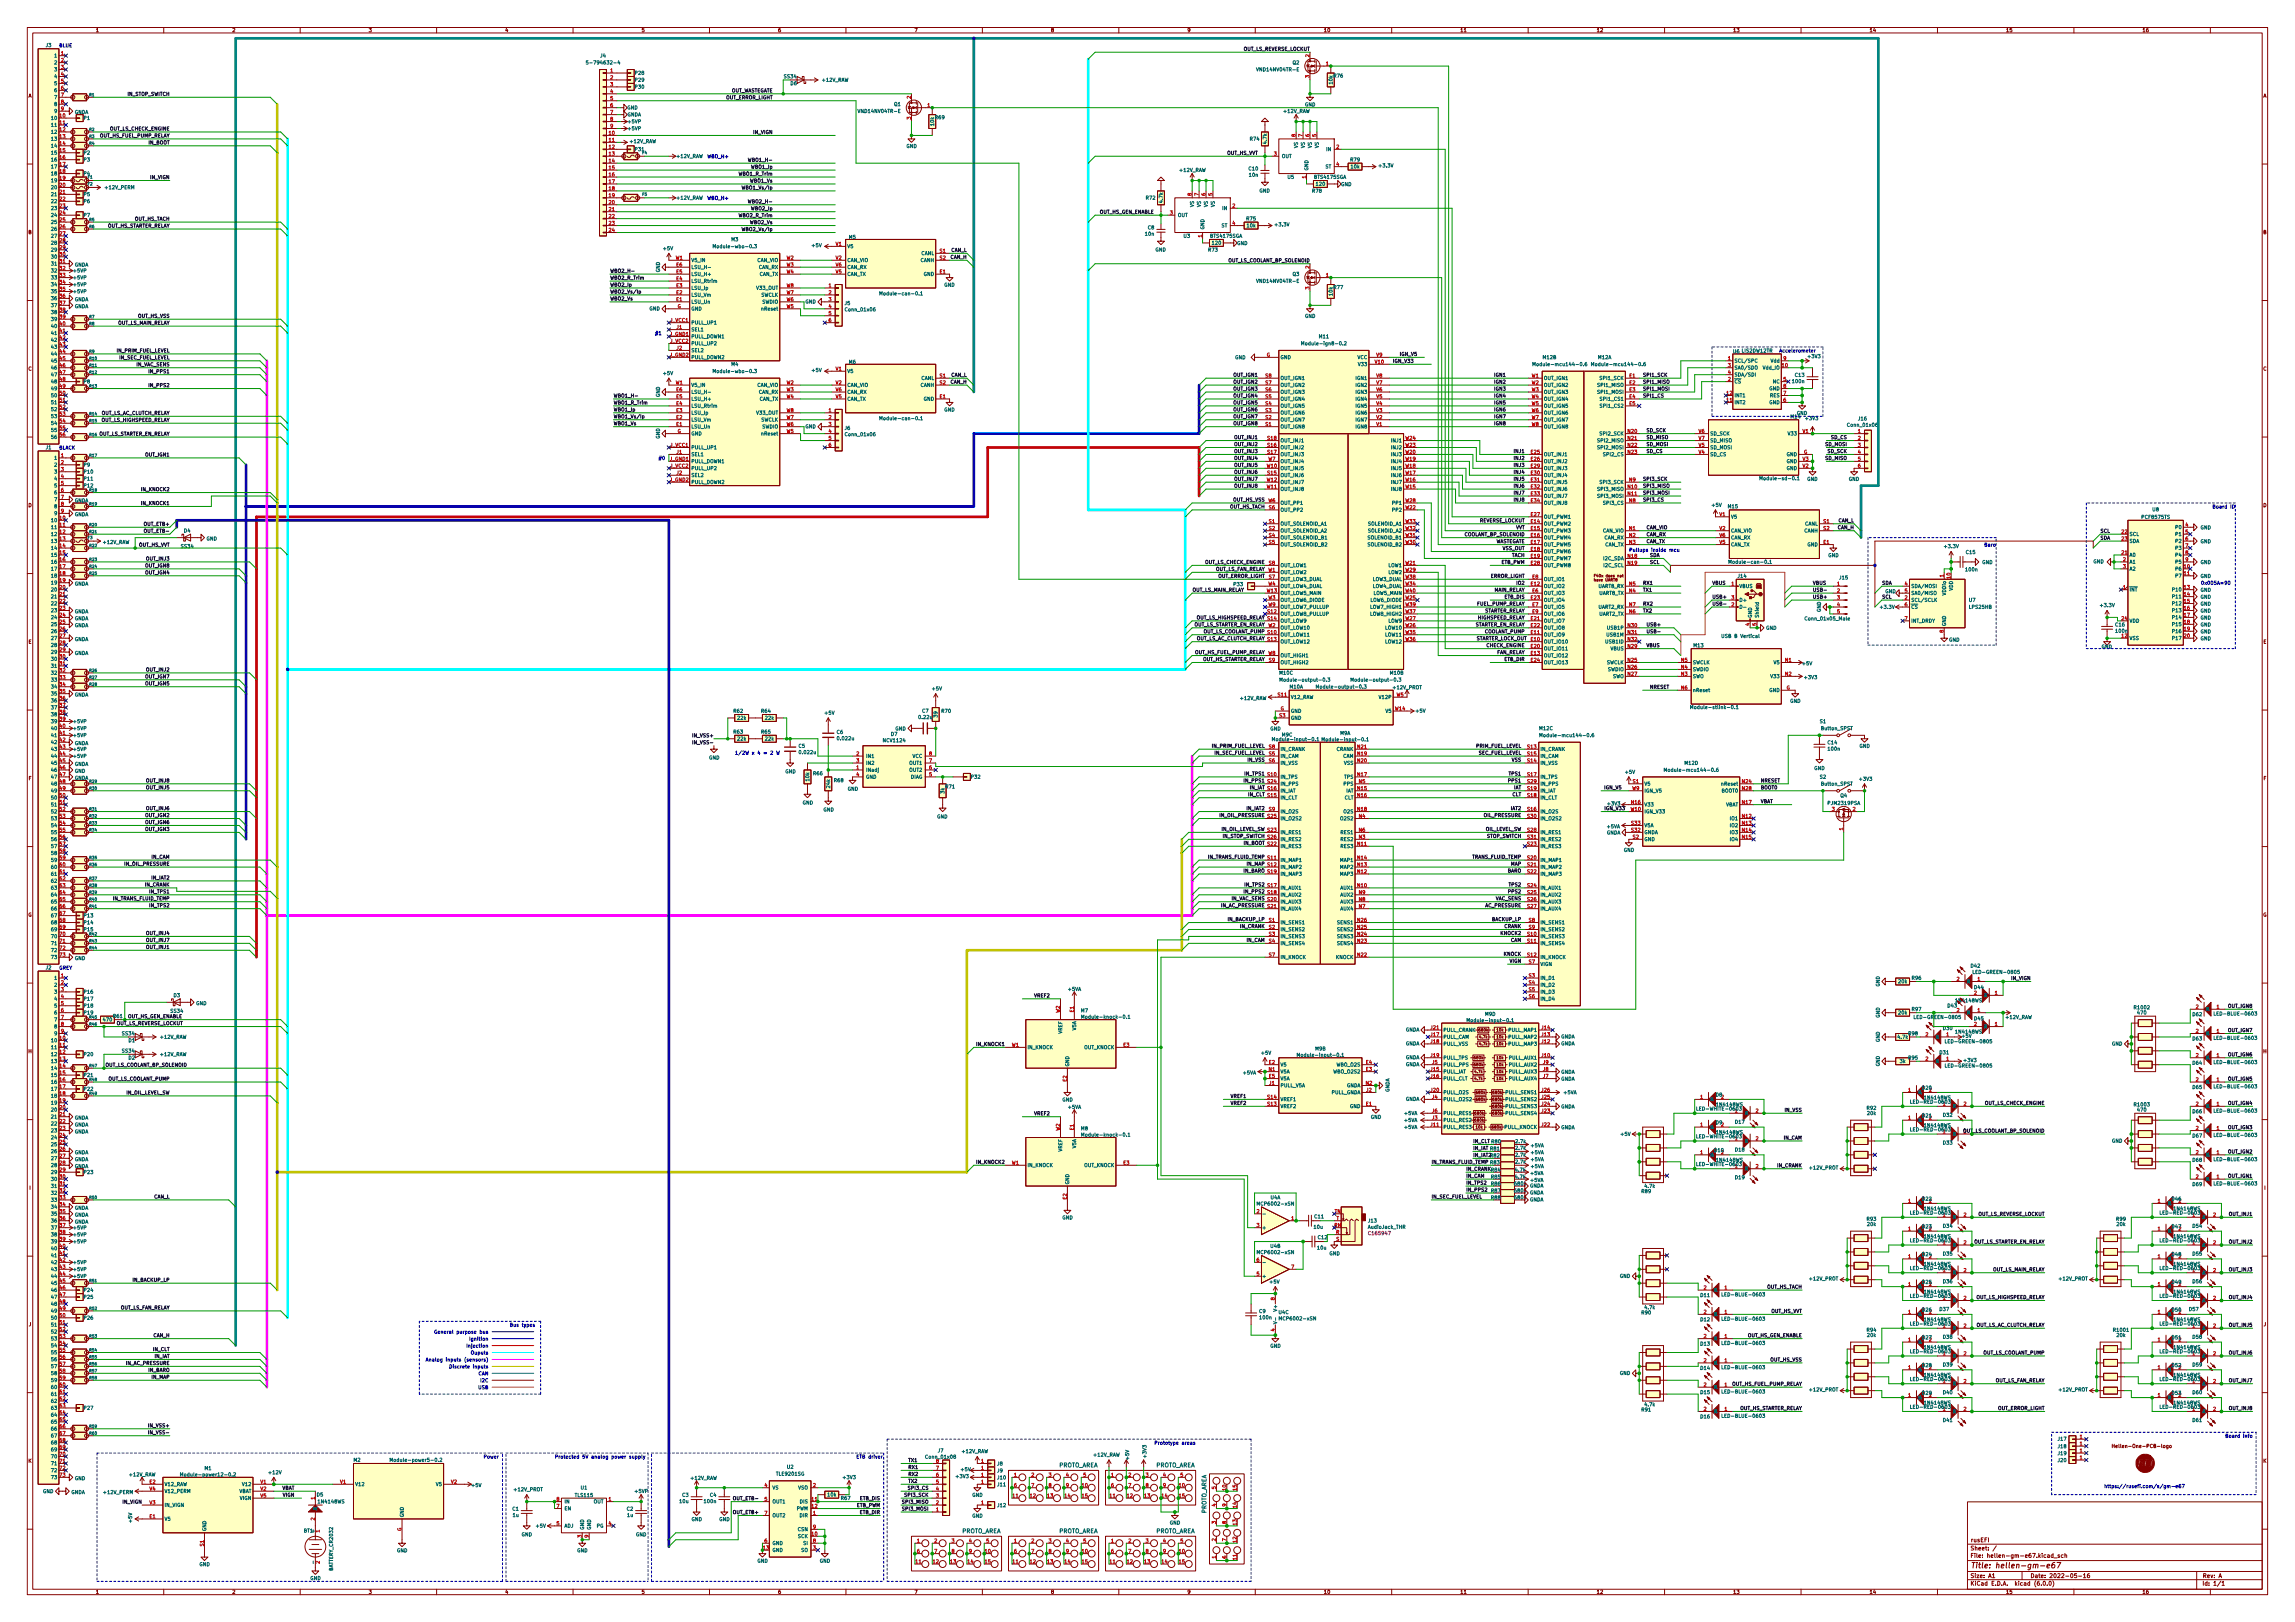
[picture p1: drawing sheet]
<svg xmlns="http://www.w3.org/2000/svg" width="841mm" height="594mm" viewBox="0 0 841 594" stroke-linecap="round" stroke-linejoin="round" font-family="sans-serif">
<defs><g id="words">
<text font-size="2.8" fill="#840000" x="722" y="574.4">Title: hellen-gm-e67</text>
<g font-size="2.1" fill="#006464">
<text x="387.8" y="537.4">PROTO_AREA</text>
<text x="423.4" y="537.4">PROTO_AREA</text>
<text x="442.1" y="554.6" transform="rotate(-90 442.1 554.6)">PROTO_AREA</text>
<text x="352.3" y="561.5">PROTO_AREA</text>
<text x="387.8" y="561.5">PROTO_AREA</text>
<text x="423.4" y="561.5">PROTO_AREA</text>
</g>
<g font-size="2.1" fill="#840000">
<text x="722" y="567.8">Sheet: /</text>
<text x="722" y="564.8">rusEFI</text>
<text x="722" y="570.5">File: hellen-gm-e67.kicad_sch</text>
<text x="722" y="580.7">KiCad E.D.A. kicad (6.0.0)</text>
<text x="722" y="577.9">Size: A1</text>
<text x="744" y="577.9">Date: 2022-05-16</text>
<text x="807" y="577.9">Rev: A</text>
<text x="807" y="580.7">Id: 1/1</text>
</g>
<g font-size="1.8" fill="#840000">
<text x="35" y="11.7">1</text>
<text x="85" y="11.7">2</text>
<text x="135" y="11.7">3</text>
<text x="185" y="11.7">4</text>
<text x="235" y="11.7">5</text>
<text x="285" y="11.7">6</text>
<text x="335" y="11.7">7</text>
<text x="385" y="11.7">8</text>
<text x="435" y="11.7">9</text>
<text x="485" y="11.7">10</text>
<text x="535" y="11.7">11</text>
<text x="585" y="11.7">12</text>
<text x="635" y="11.7">13</text>
<text x="685" y="11.7">14</text>
<text x="735" y="11.7">15</text>
<text x="785" y="11.7">16</text>
<text x="10.3" y="35.7">A</text>
<text x="829.3" y="35.7">A</text>
<text x="10.3" y="85.7">B</text>
<text x="829.3" y="85.7">B</text>
<text x="10.3" y="135.7">C</text>
<text x="829.3" y="135.7">C</text>
<text x="10.3" y="185.7">D</text>
<text x="829.3" y="185.7">D</text>
<text x="10.4" y="235.7">E</text>
<text x="829.4" y="235.7">E</text>
<text x="10.4" y="285.7">F</text>
<text x="829.4" y="285.7">F</text>
<text x="10.3" y="335.7">G</text>
<text x="829.3" y="335.7">G</text>
<text x="716.8" y="367.1">1N4148WS</text>
<text x="10.3" y="385.7">H</text>
<text x="829.3" y="385.7">H</text>
<text x="10.7" y="435.7">I</text>
<text x="829.7" y="435.7">I</text>
<text x="10.5" y="485.7">J</text>
<text x="829.5" y="485.7">J</text>
<text x="775.9" y="530.3">Hellen-One-PCB-logo</text>
<text x="10.3" y="535.7">K</text>
<text x="829.3" y="535.7">K</text>
<text x="35" y="583.7">1</text>
<text x="85" y="583.7">2</text>
<text x="135" y="583.7">3</text>
<text x="185" y="583.7">4</text>
<text x="235" y="583.7">5</text>
<text x="285" y="583.7">6</text>
<text x="335" y="583.7">7</text>
<text x="385" y="583.7">8</text>
<text x="435" y="583.7">9</text>
<text x="485" y="583.7">10</text>
<text x="535" y="583.7">11</text>
<text x="585" y="583.7">12</text>
<text x="635" y="583.7">13</text>
<text x="685" y="583.7">14</text>
<text x="735" y="583.7">15</text>
<text x="785" y="583.7">16</text>
</g>
<g font-size="1.8" fill="#006464">
<text x="16.8" y="17.2">J3</text>
<text x="20.1" y="21">1</text>
<text x="20.1" y="23.6">2</text>
<text x="216.5" y="23.6">5-794632-4</text>
<text x="220" y="21">J4</text>
<text x="473.7" y="23.6">Q2</text>
<text x="20.1" y="26.1">3</text>
<text x="20.1" y="28.6">4</text>
<text x="232.8" y="27.4">P28</text>
<text x="232.8" y="29.9">P29</text>
<text x="301.3" y="29.9">+12V_RAW</text>
<text x="461.1" y="26.1">VND14NV04TR-E</text>
<text x="488.8" y="28.4">R76</text>
<text x="20.1" y="31.2">5</text>
<text x="20.1" y="33.7">6</text>
<text x="232.8" y="32.5">P30</text>
<text x="289.7" y="31.2">D6</text>
<text x="488.3" y="30.8" transform="rotate(-90 488.3 30.8)">10k</text>
<text x="20.1" y="36.3">7</text>
<text x="20.1" y="38.8">8</text>
<text x="20.1" y="41.3">9</text>
<text x="27.3" y="41.7">GNDA</text>
<text x="229.8" y="40.1">GND</text>
<text x="315" y="41.3">VND14NV04TR-E</text>
<text x="327.7" y="38.8">Q1</text>
<text x="470.4" y="41.3">+12V_RAW</text>
<text x="478.1" y="38.9">GND</text>
<text x="19.1" y="43.9">10</text>
<text x="19.1" y="46.4">11</text>
<text x="30.7" y="43.9">P1</text>
<text x="229.8" y="42.6">GNDA</text>
<text x="230.2" y="47.7">+5VP</text>
<text x="230.2" y="45.2">+5VP</text>
<text x="342.3" y="46" transform="rotate(-90 342.3 46)">10k</text>
<text x="342.7" y="43.6">R69</text>
<text x="19.1" y="49">12</text>
<text x="19.1" y="51.5">13</text>
<text x="230.8" y="52.4">+12V_RAW</text>
<text x="458.1" y="51.5">R74</text>
<text x="464.2" y="52.6" transform="rotate(-90 464.2 52.6)">4.7k</text>
<text x="19.1" y="54">14</text>
<text x="19.1" y="56.6">15</text>
<text x="19.1" y="59.1">16</text>
<text x="30.7" y="59.1">P3</text>
<text x="30.7" y="56.6">P2</text>
<text x="232.8" y="55.3">P31</text>
<text x="248" y="57.9">+12V_RAW</text>
<text x="332.1" y="54.2">GND</text>
<text x="469.6" y="57.9">OUT</text>
<text x="475.6" y="54.2" transform="rotate(-90 475.6 54.2)">VS</text>
<text x="478.2" y="54.2" transform="rotate(-90 478.2 54.2)">VS</text>
<text x="480.7" y="54.2" transform="rotate(-90 480.7 54.2)">VS</text>
<text x="483.2" y="54.2" transform="rotate(-90 483.2 54.2)">VS</text>
<text x="486.2" y="55.3">IN</text>
<text x="494.9" y="59.1">R79</text>
<text x="19.1" y="61.7">17</text>
<text x="19.1" y="64.2">18</text>
<text x="30.7" y="64.2">P4</text>
<text x="432.3" y="62.9">+12V_RAW</text>
<text x="457.7" y="62.4">C10</text>
<text x="457.8" y="64.7">10n</text>
<text x="471.9" y="65.5">U5</text>
<text x="479.4" y="62.6" transform="rotate(-90 479.4 62.6)">GND</text>
<text x="481.7" y="65.5">BTS4175SGA</text>
<text x="485.7" y="61.7">ST</text>
<text x="495.1" y="61.7">10k</text>
<text x="505.5" y="61.3">+3.3V</text>
<text x="19.1" y="66.7">19</text>
<text x="19.1" y="69.3">20</text>
<text x="19.1" y="71.8">21</text>
<text x="30.7" y="71.8">P5</text>
<text x="38.6" y="69.3">+12V_PERM</text>
<text x="461.5" y="70.5">GND</text>
<text x="481" y="70.6">R78</text>
<text x="482.4" y="68">120</text>
<text x="491.4" y="68.1">GND</text>
<text x="19.1" y="74.4">22</text>
<text x="19.1" y="76.9">23</text>
<text x="30.7" y="74.4">P6</text>
<text x="248" y="73.1">+12V_RAW</text>
<text x="420" y="73.1">R72</text>
<text x="426.1" y="74.2" transform="rotate(-90 426.1 74.2)">4.7k</text>
<text x="437.5" y="75.8" transform="rotate(-90 437.5 75.8)">VS</text>
<text x="440.1" y="75.8" transform="rotate(-90 440.1 75.8)">VS</text>
<text x="442.6" y="75.8" transform="rotate(-90 442.6 75.8)">VS</text>
<text x="445.1" y="75.8" transform="rotate(-90 445.1 75.8)">VS</text>
<text x="448.1" y="76.9">IN</text>
<text x="19.1" y="79.4">24</text>
<text x="19.1" y="82">25</text>
<text x="30.7" y="79.4">P7</text>
<text x="420.7" y="84">C8</text>
<text x="431.5" y="79.4">OUT</text>
<text x="447.6" y="83.3">ST</text>
<text x="456.8" y="80.7">R75</text>
<text x="457" y="83.3">10k</text>
<text x="467.4" y="82.9">+3.3V</text>
<text x="19.1" y="84.5">26</text>
<text x="19.1" y="87.1">27</text>
<text x="19.1" y="89.6">28</text>
<text x="268" y="88.3">M3</text>
<text x="311.1" y="87.5">M5</text>
<text x="419.7" y="86.3">10n</text>
<text x="433.8" y="87.1">U3</text>
<text x="441.3" y="84.1" transform="rotate(-90 441.3 84.1)">GND</text>
<text x="443.6" y="87.1">BTS4175SGA</text>
<text x="444.3" y="89.6">120</text>
<text x="453.3" y="89.7">GND</text>
<text x="19.1" y="92.1">29</text>
<text x="19.1" y="94.7">30</text>
<text x="243.1" y="91.6">+5V</text>
<text x="253.2" y="96">V5_IN</text>
<text x="262.6" y="90.9">Module-wbo-0.3</text>
<text x="277.4" y="96">CAN_VIO</text>
<text x="297.6" y="90.5">+5V</text>
<text x="310.4" y="90.9">V5</text>
<text x="310.4" y="96">CAN_VIO</text>
<text x="337.3" y="96">CANH</text>
<text x="337.5" y="93.4">CANL</text>
<text x="423.4" y="92.1">GND</text>
<text x="442.9" y="92.1">R73</text>
<text x="19.1" y="97.2">31</text>
<text x="19.1" y="99.8">32</text>
<text x="27" y="99.8">+5VP</text>
<text x="27.3" y="97.6">GNDA</text>
<text x="241.8" y="99.8" transform="rotate(-90 241.8 99.8)">GND</text>
<text x="253.2" y="101">LSU_H+</text>
<text x="253.2" y="98.5">LSU_H-</text>
<text x="278" y="98.5">CAN_RX</text>
<text x="278.2" y="101">CAN_TX</text>
<text x="310.4" y="101">CAN_TX</text>
<text x="310.4" y="98.5">CAN_RX</text>
<text x="338.5" y="101">GND</text>
<text x="473.7" y="101">Q3</text>
<text x="19.1" y="102.3">33</text>
<text x="19.1" y="104.8">34</text>
<text x="19.1" y="107.4">35</text>
<text x="27" y="104.8">+5VP</text>
<text x="27" y="102.3">+5VP</text>
<text x="27" y="107.4">+5VP</text>
<text x="253.2" y="106.1">LSU_Ip</text>
<text x="253.2" y="103.6">LSU_Rtrim</text>
<text x="277.4" y="106.1">V33_OUT</text>
<text x="346" y="105">GND</text>
<text x="461.1" y="103.6">VND14NV04TR-E</text>
<text x="488.8" y="105.9">R77</text>
<text x="19.1" y="109.9">36</text>
<text x="19.1" y="112.5">37</text>
<text x="27.3" y="110.3">GNDA</text>
<text x="27.3" y="112.9">GNDA</text>
<text x="237.9" y="113.7">GND</text>
<text x="253.2" y="111.2">LSU_Un</text>
<text x="253.2" y="108.7">LSU_Vm</text>
<text x="253.2" y="113.7">GND</text>
<text x="278.8" y="108.7">SWCLK</text>
<text x="279.2" y="111.2">SWDIO</text>
<text x="279.3" y="113.7">nReset</text>
<text x="295.1" y="111.1">GND</text>
<text x="309.6" y="111.7">J5</text>
<text x="323.8" y="108.1">Module-can-0.1</text>
<text x="488.3" y="108.2" transform="rotate(-90 488.3 108.2)">10k</text>
<text x="19.1" y="115">38</text>
<text x="19.1" y="117.5">39</text>
<text x="253.2" y="118.8">PULL_UP1</text>
<text x="310" y="114">Conn_01x06</text>
<text x="478.1" y="116.4">GND</text>
<text x="19.1" y="120.1">40</text>
<text x="19.1" y="122.6">41</text>
<text x="19.1" y="125.2">42</text>
<text x="253.2" y="121.4">SEL1</text>
<text x="253.2" y="123.9">PULL_DOWN1</text>
<text x="483.4" y="123.9">M11</text>
<text x="19.1" y="127.7">43</text>
<text x="19.1" y="130.2">44</text>
<text x="253.2" y="129">SEL2</text>
<text x="253.2" y="131.5">PULL_DOWN2</text>
<text x="253.2" y="126.4">PULL_UP2</text>
<text x="452.6" y="131.6">GND</text>
<text x="469.1" y="131.5">GND</text>
<text x="478.4" y="126.4">Module-ign8-0.2</text>
<text x="497.4" y="131.5">VCC</text>
<text x="565.4" y="131.5">M12B</text>
<text x="585.7" y="131.5">M12A</text>
<text x="635.1" y="129.4">U6 LIS2DW12TR</text>
<text x="662.6" y="131.2">+3V3</text>
<text x="19.1" y="132.8">45</text>
<text x="19.1" y="135.3">46</text>
<text x="19.1" y="137.9">47</text>
<text x="243.1" y="137.4">+5V</text>
<text x="262.6" y="136.6">Module-wbo-0.3</text>
<text x="268" y="134.1">M4</text>
<text x="297.6" y="136.2">+5V</text>
<text x="310.4" y="136.6">V5</text>
<text x="311.1" y="133.2">M6</text>
<text x="498" y="134.1">V33</text>
<text x="563.4" y="134.1">Module-mcu144-0.6</text>
<text x="584.9" y="134.1">Module-mcu144-0.6</text>
<text x="635.5" y="132.8">SCL/SPC</text>
<text x="635.5" y="135.3">SA0/SDO</text>
<text x="635.5" y="137.9">SDA/SDI</text>
<text x="646.1" y="135.3">Vdd_IO</text>
<text x="648.9" y="132.8">Vdd</text>
<text x="657.9" y="138">C13</text>
<text x="19.1" y="140.4">48</text>
<text x="19.1" y="142.9">49</text>
<text x="30.7" y="140.4">P8</text>
<text x="253.2" y="141.7">V5_IN</text>
<text x="277.4" y="141.7">CAN_VIO</text>
<text x="310.4" y="141.7">CAN_VIO</text>
<text x="337.3" y="141.7">CANH</text>
<text x="337.5" y="139.1">CANL</text>
<text x="469.1" y="141.7">OUT_IGN2</text>
<text x="469.1" y="139.1">OUT_IGN1</text>
<text x="497" y="141.7">IGN2</text>
<text x="497" y="139.1">IGN1</text>
<text x="565.7" y="139.1">OUT_IGN1</text>
<text x="565.7" y="141.7">OUT_IGN2</text>
<text x="585.8" y="141.7">SPI1_MISO</text>
<text x="586.6" y="139.1">SPI1_SCK</text>
<text x="635.5" y="140.4">~{CS}</text>
<text x="648.3" y="142.9">GND</text>
<text x="649.7" y="140.4">NC</text>
<text x="656.9" y="140.3">100n</text>
<text x="19.1" y="145.5">50</text>
<text x="19.1" y="148">51</text>
<text x="241.8" y="145.5" transform="rotate(-90 241.8 145.5)">GND</text>
<text x="253.2" y="149.3">LSU_Rtrim</text>
<text x="253.2" y="146.8">LSU_H+</text>
<text x="253.2" y="144.2">LSU_H-</text>
<text x="278" y="144.2">CAN_RX</text>
<text x="278.2" y="146.8">CAN_TX</text>
<text x="310.4" y="146.8">CAN_TX</text>
<text x="310.4" y="144.2">CAN_RX</text>
<text x="338.5" y="146.8">GND</text>
<text x="469.1" y="149.3">OUT_IGN5</text>
<text x="469.1" y="146.8">OUT_IGN4</text>
<text x="469.1" y="144.2">OUT_IGN3</text>
<text x="497" y="149.3">IGN5</text>
<text x="497" y="146.8">IGN4</text>
<text x="497" y="144.2">IGN3</text>
<text x="565.7" y="144.2">OUT_IGN3</text>
<text x="565.7" y="146.8">OUT_IGN4</text>
<text x="565.7" y="149.3">OUT_IGN5</text>
<text x="585.8" y="144.2">SPI1_MOSI</text>
<text x="586.9" y="146.8">SPI1_CS1</text>
<text x="586.9" y="149.3">SPI1_CS2</text>
<text x="635.5" y="148">INT2</text>
<text x="635.5" y="145.5">INT1</text>
<text x="648.3" y="148">GND</text>
<text x="648.6" y="145.5">RES</text>
<text x="19.1" y="150.6">52</text>
<text x="19.1" y="153.1">53</text>
<text x="19.1" y="155.6">54</text>
<text x="253.2" y="154.4">LSU_Vm</text>
<text x="253.2" y="151.8">LSU_Ip</text>
<text x="277.4" y="151.8">V33_OUT</text>
<text x="278.8" y="154.4">SWCLK</text>
<text x="323.8" y="153.9">Module-can-0.1</text>
<text x="346" y="150.7">GND</text>
<text x="469.1" y="154.4">OUT_IGN7</text>
<text x="469.1" y="151.8">OUT_IGN6</text>
<text x="497" y="154.4">IGN7</text>
<text x="497" y="151.8">IGN6</text>
<text x="565.7" y="151.8">OUT_IGN6</text>
<text x="565.7" y="154.4">OUT_IGN7</text>
<text x="656.2" y="153.2">M14</text>
<text x="658.4" y="152">GND</text>
<text x="661.8" y="153.9">+3V3</text>
<text x="681" y="154">J16</text>
<text x="19.1" y="158.2">55</text>
<text x="19.1" y="160.7">56</text>
<text x="241.8" y="160.7" transform="rotate(-90 241.8 160.7)">GND</text>
<text x="253.2" y="156.9">LSU_Un</text>
<text x="253.2" y="159.5">GND</text>
<text x="279.2" y="156.9">SWDIO</text>
<text x="279.3" y="159.5">nReset</text>
<text x="295.1" y="156.9">GND</text>
<text x="309.6" y="157.4">J6</text>
<text x="310" y="159.7">Conn_01x06</text>
<text x="469.1" y="162">OUT_INJ1</text>
<text x="469.1" y="156.9">OUT_IGN8</text>
<text x="497" y="156.9">IGN8</text>
<text x="510.1" y="162">INJ1</text>
<text x="565.7" y="156.9">OUT_IGN8</text>
<text x="585.8" y="162">SPI2_MISO</text>
<text x="586.6" y="159.5">SPI2_SCK</text>
<text x="626.6" y="159.5">SD_SCK</text>
<text x="626.6" y="162">SD_MISO</text>
<text x="655.5" y="159.5">V33</text>
<text x="677.3" y="156.3">Conn_01x06</text>
<text x="16.8" y="164.5">J1</text>
<text x="253.2" y="167.1">SEL1</text>
<text x="253.2" y="164.5">PULL_UP1</text>
<text x="469.1" y="164.5">OUT_INJ2</text>
<text x="469.1" y="167.1">OUT_INJ3</text>
<text x="510.1" y="167.1">INJ3</text>
<text x="510.1" y="164.5">INJ2</text>
<text x="565.7" y="167.1">OUT_INJ1</text>
<text x="585.8" y="164.5">SPI2_MOSI</text>
<text x="587.8" y="167.1">SPI2_CS</text>
<text x="626.6" y="167.1">SD_CS</text>
<text x="626.6" y="164.5">SD_MOSI</text>
<text x="654.7" y="167.1">GND</text>
<text x="20.1" y="168.3">1</text>
<text x="20.1" y="170.9">2</text>
<text x="20.1" y="173.4">3</text>
<text x="30.7" y="170.9">P9</text>
<text x="30.8" y="173.4">P10</text>
<text x="253.2" y="169.6">PULL_DOWN1</text>
<text x="253.2" y="172.2">PULL_UP2</text>
<text x="469.1" y="172.2">OUT_INJ5</text>
<text x="469.1" y="169.6">OUT_INJ4</text>
<text x="510.1" y="172.2">INJ5</text>
<text x="510.1" y="169.6">INJ4</text>
<text x="565.7" y="169.6">OUT_INJ2</text>
<text x="565.7" y="172.2">OUT_INJ3</text>
<text x="654.7" y="172.2">GND</text>
<text x="654.7" y="169.6">GND</text>
<text x="20.1" y="176">4</text>
<text x="20.1" y="178.5">5</text>
<text x="30.8" y="176">P11</text>
<text x="30.8" y="178.5">P12</text>
<text x="253.2" y="174.7">SEL2</text>
<text x="253.2" y="177.2">PULL_DOWN2</text>
<text x="469.1" y="174.7">OUT_INJ6</text>
<text x="469.1" y="179.8">OUT_INJ8</text>
<text x="469.1" y="177.2">OUT_INJ7</text>
<text x="510.1" y="179.8">INJ8</text>
<text x="510.1" y="177.2">INJ7</text>
<text x="510.1" y="174.7">INJ6</text>
<text x="565.7" y="174.7">OUT_INJ4</text>
<text x="565.7" y="177.2">OUT_INJ5</text>
<text x="565.7" y="179.8">OUT_INJ6</text>
<text x="585.8" y="179.8">SPI3_MISO</text>
<text x="586.6" y="177.2">SPI3_SCK</text>
<text x="646.2" y="175.8">Module-sd-0.1</text>
<text x="662.2" y="176.1">GND</text>
<text x="677.4" y="176.1">GND</text>
<text x="20.1" y="181">6</text>
<text x="20.1" y="183.6">7</text>
<text x="27.3" y="184">GNDA</text>
<text x="469.1" y="184.9">OUT_PP1</text>
<text x="510.5" y="184.9">PP1</text>
<text x="565.7" y="182.3">OUT_INJ7</text>
<text x="565.7" y="184.9">OUT_INJ8</text>
<text x="585.8" y="182.3">SPI3_MOSI</text>
<text x="587.8" y="184.9">SPI3_CS</text>
<text x="627.4" y="185.6">+5V</text>
<text x="19.1" y="191.2">10</text>
<text x="20.1" y="186.1">8</text>
<text x="20.1" y="188.7">9</text>
<text x="27.3" y="189.1">GNDA</text>
<text x="469.1" y="187.4">OUT_PP2</text>
<text x="510.5" y="187.4">PP2</text>
<text x="565.7" y="189.9">OUT_PWM1</text>
<text x="633.3" y="186.1">M15</text>
<text x="634.2" y="189.9">V5</text>
<text x="785.1" y="190">PCF8575TS</text>
<text x="788.8" y="187.2">U8</text>
<text x="19.1" y="193.7">11</text>
<text x="19.1" y="196.3">12</text>
<text x="67.4" y="195">D4</text>
<text x="75.6" y="197.9">GND</text>
<text x="469.1" y="192.5">OUT_SOLENOID_A1</text>
<text x="469.1" y="195">OUT_SOLENOID_A2</text>
<text x="469.1" y="197.6">OUT_SOLENOID_B1</text>
<text x="501.4" y="197.6">SOLENOID_B1</text>
<text x="501.4" y="195">SOLENOID_A2</text>
<text x="501.4" y="192.5">SOLENOID_A1</text>
<text x="565.7" y="192.5">OUT_PWM2</text>
<text x="565.7" y="195">OUT_PWM3</text>
<text x="565.7" y="197.6">OUT_PWM4</text>
<text x="587.3" y="195">CAN_VIO</text>
<text x="587.8" y="197.6">CAN_RX</text>
<text x="634.2" y="195">CAN_VIO</text>
<text x="634.2" y="197.6">CAN_RX</text>
<text x="661.1" y="195">CANH</text>
<text x="661.3" y="192.5">CANL</text>
<text x="780.3" y="196.3">SCL</text>
<text x="797.4" y="193.7">P0</text>
<text x="797.4" y="196.3">P1</text>
<text x="806.3" y="193.9">GND</text>
<text x="19.1" y="198.8">13</text>
<text x="19.1" y="201.4">14</text>
<text x="19.1" y="203.9">15</text>
<text x="37.8" y="199.2">+12V_RAW</text>
<text x="66.4" y="200.7">SS34</text>
<text x="469.1" y="200.1">OUT_SOLENOID_B2</text>
<text x="501.4" y="200.1">SOLENOID_B2</text>
<text x="565.7" y="200.1">OUT_PWM5</text>
<text x="565.7" y="202.6">OUT_PWM6</text>
<text x="588" y="200.1">CAN_TX</text>
<text x="634.2" y="200.1">CAN_TX</text>
<text x="662.3" y="200.1">GND</text>
<text x="712.7" y="200.7">+3.3V</text>
<text x="720.5" y="202.9">C15</text>
<text x="780.3" y="203.9">A0</text>
<text x="780.3" y="198.8">SDA</text>
<text x="797.4" y="198.8">P2</text>
<text x="797.4" y="201.4">P3</text>
<text x="797.4" y="203.9">P4</text>
<text x="806.3" y="199">GND</text>
<text x="19.1" y="206.4">16</text>
<text x="19.1" y="209">17</text>
<text x="469.1" y="207.7">OUT_LOW1</text>
<text x="508.7" y="207.7">LOW1</text>
<text x="565.7" y="205.2">OUT_PWM7</text>
<text x="565.7" y="207.7">OUT_PWM8</text>
<text x="587.7" y="205.2">I2C_SDA</text>
<text x="587.8" y="207.7">I2C_SCL</text>
<text x="634.9" y="206.4">Module-can-0.1</text>
<text x="669.9" y="204">GND</text>
<text x="720.4" y="209.2">100n</text>
<text x="726.3" y="206.6">GND</text>
<text x="767.1" y="206.3">GND</text>
<text x="780.3" y="206.4">A1</text>
<text x="780.3" y="209">A2</text>
<text x="797.4" y="209">P6</text>
<text x="797.4" y="206.4">P5</text>
<text x="806.3" y="206.6">GND</text>
<text x="19.1" y="211.5">18</text>
<text x="19.1" y="214.1">19</text>
<text x="27.3" y="214.5">GNDA</text>
<text x="452.2" y="214.6">P33</text>
<text x="469.1" y="212.8">OUT_LOW3_DUAL</text>
<text x="469.1" y="210.3">OUT_LOW2</text>
<text x="469.1" y="215.3">OUT_LOW4_DUAL</text>
<text x="502.8" y="215.3">LOW4_DUAL</text>
<text x="502.8" y="212.8">LOW3_DUAL</text>
<text x="508.7" y="210.3">LOW2</text>
<text x="565.7" y="215.3">OUT_IO2</text>
<text x="565.7" y="212.8">OUT_IO1</text>
<text x="585.8" y="215.3">UART8_RX</text>
<text x="636.9" y="211.6">J14</text>
<text x="637.3" y="215.3">VBUS</text>
<text x="674.1" y="212.2">J15</text>
<text x="700.3" y="215.3">SDA/MOSI</text>
<text x="797.4" y="211.5">P7</text>
<text x="806.3" y="211.7">GND</text>
<text x="19.1" y="216.6">20</text>
<text x="19.1" y="219.1">21</text>
<text x="19.1" y="221.7">22</text>
<text x="469.1" y="217.9">OUT_LOW5_MAIN</text>
<text x="469.1" y="220.4">OUT_LOW6_DIODE</text>
<text x="502.1" y="220.4">LOW6_DIODE</text>
<text x="503.2" y="217.9">LOW5_MAIN</text>
<text x="565.7" y="220.4">OUT_IO4</text>
<text x="565.7" y="217.9">OUT_IO3</text>
<text x="586" y="217.9">UART8_TX</text>
<text x="637.3" y="220.4">D+</text>
<text x="690.8" y="217.2">GND</text>
<text x="700.3" y="220.4">SCL/SCLK</text>
<text x="700.3" y="217.9">SA0/MISO</text>
<text x="713.1" y="218" transform="rotate(-90 713.1 218)">VDDio</text>
<text x="715.6" y="216.4" transform="rotate(-90 715.6 216.4)">VDD</text>
<text x="721.6" y="220.4">U7</text>
<text x="780.3" y="216.6">~{INT}</text>
<text x="796.4" y="216.6">P10</text>
<text x="796.4" y="219.1">P11</text>
<text x="796.4" y="221.7">P12</text>
<text x="806.3" y="219.3">GND</text>
<text x="806.3" y="221.8">GND</text>
<text x="806.3" y="216.7">GND</text>
<text x="19.1" y="224.2">23</text>
<text x="19.1" y="226.8">24</text>
<text x="27.3" y="227.2">GNDA</text>
<text x="27.3" y="224.6">GNDA</text>
<text x="469.1" y="225.5">OUT_LOW8_PULLUP</text>
<text x="469.1" y="223">OUT_LOW7_PULLUP</text>
<text x="502.3" y="225.5">LOW8_HIGH2</text>
<text x="502.3" y="223">LOW7_HIGH1</text>
<text x="565.7" y="223">OUT_IO5</text>
<text x="565.7" y="225.5">OUT_IO6</text>
<text x="585.8" y="223">UART2_RX</text>
<text x="586" y="225.5">UART2_TX</text>
<text x="642" y="226.4" transform="rotate(-90 642 226.4)">GND</text>
<text x="644.5" y="226.4" transform="rotate(-90 644.5 226.4)">Shield</text>
<text x="662" y="227.2">Conn_01x05_Male</text>
<text x="667.3" y="224.2" transform="rotate(-90 667.3 224.2)">GND</text>
<text x="689.2" y="223">+3.3V</text>
<text x="700.3" y="223">~{CS}</text>
<text x="721.7" y="223">LPS25HB</text>
<text x="769.8" y="222.3">+3.3V</text>
<text x="796.4" y="224.2">P13</text>
<text x="796.4" y="226.8">P14</text>
<text x="806.3" y="226.9">GND</text>
<text x="806.3" y="224.4">GND</text>
<text x="19.1" y="229.3">25</text>
<text x="19.1" y="231.8">26</text>
<text x="27.3" y="229.7">GNDA</text>
<text x="469.1" y="233.1">OUT_LOW11</text>
<text x="469.1" y="228">OUT_LOW9</text>
<text x="469.1" y="230.6">OUT_LOW10</text>
<text x="507.7" y="230.6">LOW10</text>
<text x="507.7" y="233.1">LOW11</text>
<text x="508.7" y="228">LOW9</text>
<text x="565.7" y="233.1">OUT_IO9</text>
<text x="565.7" y="228">OUT_IO7</text>
<text x="565.7" y="230.6">OUT_IO8</text>
<text x="588.9" y="233.1">USB1M</text>
<text x="589.2" y="230.6">USB1P</text>
<text x="631.6" y="233.6">USB B Vertical</text>
<text x="647.1" y="230.6">GND</text>
<text x="700.3" y="228">INT_DRDY</text>
<text x="713.1" y="229.4" transform="rotate(-90 713.1 229.4)">GND</text>
<text x="775.3" y="229.4">C16</text>
<text x="775.4" y="231.7">100n</text>
<text x="780.3" y="228">VDD</text>
<text x="796.4" y="229.3">P15</text>
<text x="796.4" y="231.8">P16</text>
<text x="806.3" y="229.4">GND</text>
<text x="806.3" y="232">GND</text>
<text x="19.1" y="234.4">27</text>
<text x="19.1" y="236.9">28</text>
<text x="19.1" y="239.5">29</text>
<text x="27.3" y="239.9">GNDA</text>
<text x="27.3" y="234.8">GNDA</text>
<text x="469.1" y="235.7">OUT_LOW12</text>
<text x="507.7" y="235.7">LOW12</text>
<text x="565.7" y="235.7">OUT_IO10</text>
<text x="565.7" y="238.2">OUT_IO11</text>
<text x="588.6" y="235.7">USB1ID</text>
<text x="590.2" y="238.2">VBUS</text>
<text x="620.7" y="237">M13</text>
<text x="714.2" y="235">GND</text>
<text x="770.1" y="237.5">GND</text>
<text x="780.3" y="234.4">VSS</text>
<text x="796.4" y="234.4">P17</text>
<text x="806.3" y="234.5">GND</text>
<text x="19.1" y="242">30</text>
<text x="19.1" y="244.5">31</text>
<text x="469.1" y="243.3">OUT_HIGH2</text>
<text x="469.1" y="240.7">OUT_HIGH1</text>
<text x="565.7" y="240.7">OUT_IO12</text>
<text x="565.7" y="243.3">OUT_IO13</text>
<text x="588.6" y="243.3">SWCLK</text>
<text x="589.1" y="245.8">SWDIO</text>
<text x="620.3" y="245.8">SWDIO</text>
<text x="620.3" y="243.3">SWCLK</text>
<text x="650.1" y="243.3">V5</text>
<text x="660.6" y="243.6">+5V</text>
<text x="19.1" y="247.1">32</text>
<text x="19.1" y="249.6">33</text>
<text x="468.9" y="247.1">M10C</text>
<text x="470.5" y="249.6">Module-output-0.3</text>
<text x="496.5" y="249.6">Module-output-0.3</text>
<text x="509.5" y="247.1">M10B</text>
<text x="590.9" y="248.4">SWO</text>
<text x="620.3" y="248.4">SWO</text>
<text x="649.1" y="248.4">V33</text>
<text x="661.4" y="248.7">+3V3</text>
<text x="19.1" y="252.2">34</text>
<text x="19.1" y="254.7">35</text>
<text x="19.1" y="257.2">36</text>
<text x="27.3" y="255.1">GNDA</text>
<text x="341.7" y="252.9">+5V</text>
<text x="454.5" y="256.4">+12V_RAW</text>
<text x="472.6" y="252.2">M10A</text>
<text x="472.9" y="256">V12_RAW</text>
<text x="483.8" y="252.2">Module-output-0.3</text>
<text x="505.7" y="256">V12P</text>
<text x="510.6" y="252.4">+12V_PROT</text>
<text x="620.3" y="253.4">nReset</text>
<text x="648.3" y="253.4">GND</text>
<text x="655.9" y="257.4">GND</text>
<text x="19.1" y="259.8">37</text>
<text x="19.1" y="262.3">38</text>
<text x="268.9" y="261.1">R62</text>
<text x="270.3" y="263.6">22k</text>
<text x="279" y="261.1">R64</text>
<text x="280.5" y="263.6">22k</text>
<text x="302.3" y="261.7">+5V</text>
<text x="336.8" y="263.3">0.22u</text>
<text x="338" y="261">C7</text>
<text x="343.5" y="262.7" transform="rotate(-90 343.5 262.7)">39</text>
<text x="345.1" y="261.1">R70</text>
<text x="472.9" y="261.1">GND</text>
<text x="472.9" y="263.6">GND</text>
<text x="507.9" y="261.1">V5</text>
<text x="518.9" y="261">+5V</text>
<text x="621" y="259.7">Module-stlink-0.1</text>
<text x="19.1" y="264.9">39</text>
<text x="19.1" y="267.4">40</text>
<text x="19.1" y="269.9">41</text>
<text x="27" y="269.9">+5VP</text>
<text x="27" y="267.4">+5VP</text>
<text x="27" y="264.9">+5VP</text>
<text x="268.9" y="268.7">R63</text>
<text x="279" y="268.7">R65</text>
<text x="306.6" y="268.8">C6</text>
<text x="326.5" y="269.5">D7</text>
<text x="328" y="267.5">GND</text>
<text x="465.4" y="267.5">GND</text>
<text x="469.8" y="269.7">M9C</text>
<text x="491.1" y="269.2">M9A</text>
<text x="564.2" y="267.4">M12C</text>
<text x="565.9" y="269.9">Module-mcu144-0.6</text>
<text x="666.9" y="264.9">S1</text>
<text x="667.4" y="267.4">Button_SPST</text>
<text x="19.1" y="272.5">42</text>
<text x="19.1" y="275">43</text>
<text x="27" y="275">+5VP</text>
<text x="27.3" y="272.9">GNDA</text>
<text x="270.3" y="271.2">22k</text>
<text x="280.5" y="271.2">22k</text>
<text x="292.7" y="273.9">C5</text>
<text x="307.1" y="271.1">0.022u</text>
<text x="323.8" y="271.8">NCV1124</text>
<text x="467.7" y="271.4">Module-input-0.1</text>
<text x="469.1" y="275">IN_CRANK</text>
<text x="485.9" y="271.5">Module-input-0.1</text>
<text x="489.7" y="275">CRANK</text>
<text x="564.4" y="275">IN_CRANK</text>
<text x="669.8" y="272.6">C14</text>
<text x="670" y="274.9">100n</text>
<text x="681.3" y="273.9">GND</text>
<text x="19.1" y="277.6">44</text>
<text x="19.1" y="280.1">45</text>
<text x="27" y="277.6">+5VP</text>
<text x="27.3" y="280.5">GNDA</text>
<text x="259.8" y="278.2">GND</text>
<text x="293.1" y="276.2">0.022u</text>
<text x="317.2" y="277.6">IN1</text>
<text x="317.2" y="280.1">IN2</text>
<text x="333.4" y="280.1">OUT1</text>
<text x="334.3" y="277.6">VCC</text>
<text x="469.1" y="277.6">IN_CAM</text>
<text x="469.1" y="280.1">IN_VSS</text>
<text x="492" y="277.6">CAM</text>
<text x="492.5" y="280.1">VSS</text>
<text x="564.4" y="280.1">IN_VSS</text>
<text x="564.4" y="277.6">IN_CAM</text>
<text x="617.4" y="280.1">M12D</text>
<text x="19.1" y="282.6">46</text>
<text x="19.1" y="285.2">47</text>
<text x="19.1" y="287.7">48</text>
<text x="27.3" y="285.6">GNDA</text>
<text x="27.4" y="283">GND</text>
<text x="287.7" y="283.2">GND</text>
<text x="296.5" y="286" transform="rotate(-90 296.5 286)">10k</text>
<text x="298.1" y="283.9">R66</text>
<text x="305.7" y="286.5">R68</text>
<text x="317.2" y="282.6">INadj</text>
<text x="317.2" y="285.2">GND</text>
<text x="333.4" y="282.6">OUT2</text>
<text x="333.7" y="285.2">DIAG</text>
<text x="356" y="285.2">P32</text>
<text x="469.1" y="285.2">IN_TPS</text>
<text x="469.1" y="287.7">IN_PPS</text>
<text x="492.5" y="287.7">PPS</text>
<text x="492.6" y="285.2">TPS</text>
<text x="564.4" y="285.2">IN_TPS</text>
<text x="564.4" y="287.7">IN_PPS</text>
<text x="595.7" y="283.4">+5V</text>
<text x="602.5" y="287.7">V5</text>
<text x="611.6" y="282.6">Module-mcu144-0.6</text>
<text x="631.1" y="287.7">nReset</text>
<text x="664.8" y="282">GND</text>
<text x="666.9" y="285.2">S2</text>
<text x="667.4" y="287.7">Button_SPST</text>
<text x="681.5" y="285.9">+3V3</text>
<text x="19.1" y="290.3">49</text>
<text x="19.1" y="292.8">50</text>
<text x="304.2" y="288.6" transform="rotate(-90 304.2 288.6)">24k</text>
<text x="310.6" y="289.6">GND</text>
<text x="346.1" y="290.6" transform="rotate(-90 346.1 290.6)">3k</text>
<text x="346.5" y="288.8">R71</text>
<text x="469.1" y="292.8">IN_CLT</text>
<text x="469.1" y="290.3">IN_IAT</text>
<text x="492.6" y="292.8">CLT</text>
<text x="493.2" y="290.3">IAT</text>
<text x="564.4" y="292.8">IN_CLT</text>
<text x="564.4" y="290.3">IN_IAT</text>
<text x="602.5" y="290.3">IGN_V5</text>
<text x="630.9" y="290.3">BOOT0</text>
<text x="674.5" y="292">Q4</text>
<text x="19.1" y="295.3">51</text>
<text x="19.1" y="297.9">52</text>
<text x="294.1" y="294.7">GND</text>
<text x="301.7" y="297.2">GND</text>
<text x="343.3" y="299.7">GND</text>
<text x="469.1" y="297.9">IN_O2S</text>
<text x="492.5" y="297.9">O2S</text>
<text x="564.4" y="297.9">IN_O2S</text>
<text x="589.2" y="295">+3V3</text>
<text x="602.5" y="295.3">V33</text>
<text x="602.5" y="297.9">IGN_V33</text>
<text x="632.2" y="295.3">VBAT</text>
<text x="670" y="294.8">PJM2319PSA</text>
<text x="19.1" y="300.4">53</text>
<text x="19.1" y="303">54</text>
<text x="19.1" y="305.5">55</text>
<text x="469.1" y="305.5">IN_RES1</text>
<text x="469.1" y="300.4">IN_O2S2</text>
<text x="491.4" y="305.5">RES1</text>
<text x="491.5" y="300.4">O2S2</text>
<text x="564.4" y="305.5">IN_RES1</text>
<text x="564.4" y="300.4">IN_O2S2</text>
<text x="588.7" y="305.6">GNDA</text>
<text x="588.9" y="303.4">+5VA</text>
<text x="602.5" y="305.5">GNDA</text>
<text x="602.5" y="303">V5A</text>
<text x="634.2" y="300.4">IO1</text>
<text x="634.2" y="303">IO2</text>
<text x="634.2" y="305.5">IO3</text>
<text x="19.1" y="308">56</text>
<text x="19.1" y="310.6">57</text>
<text x="469.1" y="310.6">IN_RES3</text>
<text x="469.1" y="308">IN_RES2</text>
<text x="491.4" y="310.6">RES3</text>
<text x="491.4" y="308">RES2</text>
<text x="564.4" y="310.6">IN_RES3</text>
<text x="564.4" y="308">IN_RES2</text>
<text x="595" y="312">GND</text>
<text x="602.5" y="308">GND</text>
<text x="634.2" y="308">IO4</text>
<text x="19.1" y="313.1">58</text>
<text x="19.1" y="315.7">59</text>
<text x="469.1" y="315.7">IN_MAP1</text>
<text x="491.1" y="315.7">MAP1</text>
<text x="564.4" y="315.7">IN_MAP1</text>
<text x="19.1" y="318.2">60</text>
<text x="19.1" y="320.7">61</text>
<text x="19.1" y="323.3">62</text>
<text x="469.1" y="318.2">IN_MAP2</text>
<text x="469.1" y="320.7">IN_MAP3</text>
<text x="491.1" y="320.7">MAP3</text>
<text x="491.1" y="318.2">MAP2</text>
<text x="564.4" y="318.2">IN_MAP2</text>
<text x="564.4" y="320.7">IN_MAP3</text>
<text x="19.1" y="325.8">63</text>
<text x="19.1" y="328.4">64</text>
<text x="469.1" y="325.8">IN_AUX1</text>
<text x="469.1" y="328.4">IN_AUX2</text>
<text x="491.3" y="325.8">AUX1</text>
<text x="491.3" y="328.4">AUX2</text>
<text x="564.4" y="325.8">IN_AUX1</text>
<text x="564.4" y="328.4">IN_AUX2</text>
<text x="19.1" y="330.9">65</text>
<text x="19.1" y="333.4">66</text>
<text x="19.1" y="336">67</text>
<text x="30.8" y="336">P13</text>
<text x="469.1" y="330.9">IN_AUX3</text>
<text x="469.1" y="333.4">IN_AUX4</text>
<text x="491.3" y="333.4">AUX4</text>
<text x="491.3" y="330.9">AUX3</text>
<text x="564.4" y="330.9">IN_AUX3</text>
<text x="564.4" y="333.4">IN_AUX4</text>
<text x="19.1" y="338.5">68</text>
<text x="19.1" y="341.1">69</text>
<text x="30.8" y="338.5">P14</text>
<text x="30.8" y="341.1">P15</text>
<text x="469.1" y="338.5">IN_SENS1</text>
<text x="469.1" y="341.1">IN_SENS2</text>
<text x="490.3" y="341.1">SENS2</text>
<text x="490.3" y="338.5">SENS1</text>
<text x="564.4" y="338.5">IN_SENS1</text>
<text x="564.4" y="341.1">IN_SENS2</text>
<text x="19.1" y="343.6">70</text>
<text x="19.1" y="346.1">71</text>
<text x="469.1" y="343.6">IN_SENS3</text>
<text x="469.1" y="346.1">IN_SENS4</text>
<text x="490.3" y="346.1">SENS4</text>
<text x="490.3" y="343.6">SENS3</text>
<text x="564.4" y="343.6">IN_SENS3</text>
<text x="564.4" y="346.1">IN_SENS4</text>
<text x="19.1" y="348.7">72</text>
<text x="19.1" y="351.2">73</text>
<text x="27.4" y="351.6">GND</text>
<text x="469.1" y="351.2">IN_KNOCK</text>
<text x="489.6" y="351.2">KNOCK</text>
<text x="564.4" y="351.2">IN_KNOCK</text>
<text x="564.4" y="353.8">VIGN</text>
<text x="16.8" y="355">J2</text>
<text x="20.1" y="358.8">1</text>
<text x="564.4" y="358.8">IN_D1</text>
<text x="700.7" y="358.8">R96</text>
<text x="722.3" y="354.4">D42</text>
<text x="724" y="356.7">LED-GREEN-0805</text>
<text x="20.1" y="361.4">2</text>
<text x="20.1" y="363.9">3</text>
<text x="30.8" y="363.9">P16</text>
<text x="63.6" y="365.2">D3</text>
<text x="391.5" y="362.9">+5VA</text>
<text x="564.4" y="361.4">IN_D2</text>
<text x="564.4" y="363.9">IN_D3</text>
<text x="688.8" y="361.4" transform="rotate(-90 688.8 361.4)">GND</text>
<text x="695.8" y="360.1">20k</text>
<text x="720.6" y="360.1">K</text>
<text x="723.5" y="362.3">D44</text>
<text x="727.2" y="365.2">K</text>
<text x="20.1" y="366.5">4</text>
<text x="20.1" y="369">5</text>
<text x="20.1" y="371.5">6</text>
<text x="30.8" y="369">P18</text>
<text x="30.8" y="371.5">P19</text>
<text x="30.8" y="366.5">P17</text>
<text x="62.6" y="370.9">SS34</text>
<text x="71.8" y="368.1">GND</text>
<text x="396.2" y="370.8">M7</text>
<text x="564.4" y="366.5">IN_D4</text>
<text x="695.8" y="371.5">20k</text>
<text x="700.7" y="370.3">R97</text>
<text x="713.8" y="369">D43</text>
<text x="720.6" y="371.5">K</text>
<text x="782.3" y="369.6">R1002</text>
<text x="783.4" y="371.5">470</text>
<text x="808.2" y="370.3">K</text>
<text x="812.4" y="371.9">LED-BLUE-0603</text>
<text x="20.1" y="374.1">7</text>
<text x="20.1" y="376.6">8</text>
<text x="37.9" y="374.1">470</text>
<text x="41.6" y="372.8">R61</text>
<text x="394.3" y="377.4" transform="rotate(-90 394.3 377.4)">V5A</text>
<text x="397.7" y="373.1">Module-knock-0.1</text>
<text x="515" y="377.8">GNDA</text>
<text x="528.8" y="377.9">PULL_CRANK</text>
<text x="539" y="374.4">Module-input-0.1</text>
<text x="544.2" y="372.1">M9D</text>
<text x="552.9" y="377.9">PULL_MAP1</text>
<text x="688.8" y="372.8" transform="rotate(-90 688.8 372.8)">GND</text>
<text x="702.5" y="373.2">LED-GREEN-0805</text>
<text x="712.1" y="377.2">D30</text>
<text x="723.5" y="373.7">D45</text>
<text x="727.2" y="376.6">K</text>
<text x="735" y="373.2">+12V_RAW</text>
<text x="803.6" y="372.2">D62</text>
<text x="19.1" y="381.7">10</text>
<text x="20.1" y="379.2">9</text>
<text x="44.8" y="379.2">SS34</text>
<text x="47.1" y="381.7">D1</text>
<text x="58.7" y="380.4">+12V_RAW</text>
<text x="389.3" y="378.7" transform="rotate(-90 389.3 378.7)">VREF</text>
<text x="515" y="382.9">GNDA</text>
<text x="528.8" y="380.4">PULL_CAM</text>
<text x="528.8" y="383">PULL_VSS</text>
<text x="552.9" y="383">PULL_MAP3</text>
<text x="552.9" y="380.4">PULL_MAP2</text>
<text x="571.9" y="380.3">GNDA</text>
<text x="571.9" y="382.9">GNDA</text>
<text x="688.8" y="381.7" transform="rotate(-90 688.8 381.7)">GND</text>
<text x="695.5" y="380.4">4.7k</text>
<text x="699.4" y="379.2">R98</text>
<text x="709.2" y="380.4">K</text>
<text x="713.9" y="382.1">LED-GREEN-0805</text>
<text x="716.8" y="378.5">1N4148WS</text>
<text x="719" y="380.1">+5V</text>
<text x="773.9" y="382.9">GND</text>
<text x="803.6" y="381.1">D63</text>
<text x="808.2" y="379.2">K</text>
<text x="812.4" y="380.8">LED-BLUE-0603</text>
<text x="19.1" y="384.2">11</text>
<text x="19.1" y="386.8">12</text>
<text x="19.1" y="389.3">13</text>
<text x="30.8" y="386.8">P20</text>
<text x="44.8" y="385.5">SS34</text>
<text x="47.1" y="388.1">D2</text>
<text x="58.7" y="386.8">+12V_RAW</text>
<text x="376.4" y="384.2">IN_KNOCK</text>
<text x="397.2" y="384.2">OUT_KNOCK</text>
<text x="462.3" y="386.3">+5V</text>
<text x="476.8" y="387.1">Module-input-0.1</text>
<text x="482" y="384.8">M9B</text>
<text x="515" y="387.9">GNDA</text>
<text x="528.8" y="388.1">PULL_TPS</text>
<text x="553.1" y="388.1">PULL_AUX1</text>
<text x="696.2" y="389.3">3k</text>
<text x="699.4" y="388.1">R95</text>
<text x="709.2" y="389.3">K</text>
<text x="710.8" y="386.1">D31</text>
<text x="719.8" y="389">+3V3</text>
<text x="803.6" y="389.9">D64</text>
<text x="808.2" y="388.1">K</text>
<text x="812.4" y="389.7">LED-BLUE-0603</text>
<text x="19.1" y="391.9">14</text>
<text x="19.1" y="394.4">15</text>
<text x="30.8" y="394.4">P21</text>
<text x="391.8" y="390.7" transform="rotate(-90 391.8 390.7)">GND</text>
<text x="455.6" y="393.5">+5VA</text>
<text x="469.1" y="390.6">V5</text>
<text x="469.1" y="395.7">V5A</text>
<text x="469.1" y="393.1">V5A</text>
<text x="488.8" y="393.1">WBO_O2S2</text>
<text x="489.8" y="390.6">WBO_O2S</text>
<text x="515" y="390.5">GNDA</text>
<text x="528.8" y="393.1">PULL_IAT</text>
<text x="528.8" y="395.7">PULL_CLT</text>
<text x="528.8" y="390.6">PULL_PPS</text>
<text x="553.1" y="395.7">PULL_AUX4</text>
<text x="553.1" y="393.1">PULL_AUX3</text>
<text x="553.1" y="390.6">PULL_AUX2</text>
<text x="571.9" y="393.3">GNDA</text>
<text x="571.9" y="395.8">GNDA</text>
<text x="688.8" y="390.6" transform="rotate(-90 688.8 390.6)">GND</text>
<text x="713.9" y="391">LED-GREEN-0805</text>
<text x="19.1" y="396.9">16</text>
<text x="19.1" y="399.5">17</text>
<text x="30.8" y="399.5">P22</text>
<text x="469.1" y="398.2">PULL_V5A</text>
<text x="487.8" y="400.8">PULL_GNDA</text>
<text x="493.4" y="398.2">GNDA</text>
<text x="509.2" y="400.1" transform="rotate(-90 509.2 400.1)">GNDA</text>
<text x="528.8" y="400.8">PULL_O2S</text>
<text x="552" y="400.8">PULL_SENS1</text>
<text x="573.1" y="400.8">+5VA</text>
<text x="628.8" y="401.6">D8</text>
<text x="702.8" y="400.8">K</text>
<text x="704.5" y="399.1">D20</text>
<text x="803.6" y="398.8">D65</text>
<text x="808.2" y="396.9">K</text>
<text x="812.4" y="398.6">LED-BLUE-0603</text>
<text x="19.1" y="402">18</text>
<text x="19.1" y="404.6">19</text>
<text x="19.1" y="407.1">20</text>
<text x="389.2" y="403.4">GND</text>
<text x="391.5" y="406.1">+5VA</text>
<text x="469.1" y="405.8">VREF2</text>
<text x="469.1" y="403.3">VREF1</text>
<text x="494.7" y="405.8">GND</text>
<text x="515" y="403.2">GNDA</text>
<text x="528.8" y="403.3">PULL_O2S2</text>
<text x="552" y="405.8">PULL_SENS3</text>
<text x="552" y="403.3">PULL_SENS2</text>
<text x="571.9" y="406">GNDA</text>
<text x="622.7" y="406.7">LED-WHITE-0603</text>
<text x="626.6" y="403.3">K</text>
<text x="629.2" y="405.2">1N4148WS</text>
<text x="684.2" y="406.5">R92</text>
<text x="701.2" y="404.2">LED-RED-0603</text>
<text x="705.4" y="402.7">1N4148WS</text>
<text x="715.8" y="405.8">K</text>
<text x="782.3" y="405.2">R1003</text>
<text x="783.4" y="407.1">470</text>
<text x="803.6" y="407.7">D66</text>
<text x="808.2" y="405.8">K</text>
<text x="812.4" y="407.5">LED-BLUE-0603</text>
<text x="19.1" y="409.6">21</text>
<text x="19.1" y="412.2">22</text>
<text x="27.3" y="412.6">GNDA</text>
<text x="27.3" y="410">GNDA</text>
<text x="396.2" y="414">M8</text>
<text x="502.3" y="409.8">GND</text>
<text x="514.7" y="408.4">+5VA</text>
<text x="514.7" y="410.9">+5VA</text>
<text x="514.7" y="413.5">+5VA</text>
<text x="528.8" y="413.5">PULL_RES3</text>
<text x="528.8" y="410.9">PULL_RES2</text>
<text x="528.8" y="408.4">PULL_RES1</text>
<text x="551.3" y="413.5">PULL_KNOCK</text>
<text x="552" y="408.4">PULL_SENS4</text>
<text x="571.9" y="413.6">GNDA</text>
<text x="626.6" y="413.5">K</text>
<text x="628.8" y="411.8">D9</text>
<text x="635.9" y="411.6">D17</text>
<text x="639.6" y="408.4">K</text>
<text x="684.3" y="408.4">20k</text>
<text x="702.8" y="410.9">K</text>
<text x="704.5" y="409.2">D21</text>
<text x="705.4" y="412.8">1N4148WS</text>
<text x="706.9" y="410">2</text>
<text x="712.1" y="409">D32</text>
<text x="19.1" y="414.7">23</text>
<text x="19.1" y="417.3">24</text>
<text x="19.1" y="419.8">25</text>
<text x="27.3" y="415.1">GNDA</text>
<text x="397.7" y="416.3">Module-knock-0.1</text>
<text x="555.5" y="418.7">2.7k</text>
<text x="594" y="416">+5V</text>
<text x="622.7" y="416.9">LED-WHITE-0603</text>
<text x="629.2" y="415.4">1N4148WS</text>
<text x="639.6" y="418.5">K</text>
<text x="701.2" y="414.4">LED-RED-0603</text>
<text x="712.1" y="419.2">D33</text>
<text x="715.8" y="416">K</text>
<text x="773.9" y="418.5">GND</text>
<text x="803.6" y="416.6">D67</text>
<text x="808.2" y="414.7">K</text>
<text x="812.4" y="416.4">LED-BLUE-0603</text>
<text x="19.1" y="422.3">26</text>
<text x="19.1" y="424.9">27</text>
<text x="27.3" y="425.3">GNDA</text>
<text x="27.3" y="422.7">GNDA</text>
<text x="389.3" y="421.9" transform="rotate(-90 389.3 421.9)">VREF</text>
<text x="394.3" y="420.6" transform="rotate(-90 394.3 420.6)">V5A</text>
<text x="555.5" y="421.1">2.7k</text>
<text x="555.5" y="423.6">2.7k</text>
<text x="561" y="420.2">+5VA</text>
<text x="561" y="422.7">+5VA</text>
<text x="561" y="425.3">+5VA</text>
<text x="626.6" y="423.6">K</text>
<text x="628.3" y="421.9">D10</text>
<text x="629.2" y="425.5">1N4148WS</text>
<text x="635.9" y="421.7">D18</text>
<text x="803.6" y="425.5">D68</text>
<text x="808.2" y="423.6">K</text>
<text x="812.4" y="425.3">LED-BLUE-0603</text>
<text x="19.1" y="427.4">28</text>
<text x="19.1" y="430">29</text>
<text x="27.3" y="427.8">GNDA</text>
<text x="30.8" y="430">P23</text>
<text x="376.4" y="427.4">IN_KNOCK</text>
<text x="397.2" y="427.4">OUT_KNOCK</text>
<text x="546.5" y="431.7">R85</text>
<text x="555.3" y="431.6">4.7k</text>
<text x="555.3" y="429.1">4.7k</text>
<text x="555.5" y="426.2">2.7k</text>
<text x="560.9" y="430.3">+5VA</text>
<text x="561" y="427.8">+5VA</text>
<text x="622.7" y="427.1">LED-WHITE-0603</text>
<text x="635.9" y="431.9">D19</text>
<text x="639.6" y="428.7">K</text>
<text x="663.2" y="428.3">+12V_PROT</text>
<text x="19.1" y="432.5">30</text>
<text x="19.1" y="435">31</text>
<text x="19.1" y="437.6">32</text>
<text x="391.8" y="433.9" transform="rotate(-90 391.8 433.9)">GND</text>
<text x="546.5" y="436.7">R87</text>
<text x="546.5" y="434.2">R86</text>
<text x="555.1" y="436.7">680k</text>
<text x="555.1" y="434.2">680k</text>
<text x="560.5" y="437.5">GNDA</text>
<text x="560.5" y="434.9">GNDA</text>
<text x="560.9" y="432.9">+5VA</text>
<text x="601.6" y="437">R89</text>
<text x="602.8" y="435">4.7k</text>
<text x="803.6" y="434.4">D69</text>
<text x="808.2" y="432.5">K</text>
<text x="812.4" y="434.2">LED-BLUE-0603</text>
<text x="19.1" y="440.1">33</text>
<text x="19.1" y="442.7">34</text>
<text x="27.3" y="443.1">GNDA</text>
<text x="461.4" y="441.5">MCP6002-xSN</text>
<text x="465.6" y="439.2">U4A</text>
<text x="546.5" y="439.3">R88</text>
<text x="555.1" y="439.2">680k</text>
<text x="560.5" y="440">GNDA</text>
<text x="702.8" y="441.4">K</text>
<text x="704.5" y="439.7">D22</text>
<text x="705.4" y="443.3">1N4148WS</text>
<text x="794.3" y="441.4">K</text>
<text x="795.9" y="439.7">D46</text>
<text x="796.8" y="443.3">1N4148WS</text>
<text x="798.3" y="440.5">2</text>
<text x="19.1" y="445.2">35</text>
<text x="19.1" y="447.7">36</text>
<text x="27.3" y="445.6">GNDA</text>
<text x="27.3" y="448.1">GNDA</text>
<text x="389.2" y="446.6">GND</text>
<text x="481.8" y="446.2">C11</text>
<text x="501.4" y="447.7">J13</text>
<text x="684.2" y="447.1">R93</text>
<text x="684.3" y="449">20k</text>
<text x="701.2" y="444.8">LED-RED-0603</text>
<text x="704.5" y="449.9">D23</text>
<text x="712.1" y="449.7">D34</text>
<text x="715.8" y="446.5">K</text>
<text x="775.6" y="447.1">R99</text>
<text x="775.8" y="449">20k</text>
<text x="792.6" y="444.8">LED-RED-0603</text>
<text x="795.9" y="449.9">D47</text>
<text x="803.6" y="449.7">D54</text>
<text x="807.2" y="446.5">K</text>
<text x="19.1" y="450.3">37</text>
<text x="19.1" y="452.8">38</text>
<text x="19.1" y="455.4">39</text>
<text x="27" y="455.4">+5VP</text>
<text x="27" y="450.3">+5VP</text>
<text x="27" y="452.8">+5VP</text>
<text x="462.4" y="450.3">+</text>
<text x="481.5" y="450">10u</text>
<text x="483" y="453.8">C12</text>
<text x="501.4" y="450">AudioJack_THR</text>
<text x="701.2" y="455">LED-RED-0603</text>
<text x="702.8" y="451.6">K</text>
<text x="705.4" y="453.5">1N4148WS</text>
<text x="792.6" y="455">LED-RED-0603</text>
<text x="794.3" y="451.6">K</text>
<text x="796.8" y="453.5">1N4148WS</text>
<text x="798.3" y="450.7">2</text>
<text x="19.1" y="457.9">40</text>
<text x="19.1" y="460.4">41</text>
<text x="461.4" y="459.3">MCP6002-xSN</text>
<text x="465.6" y="457">U4B</text>
<text x="482.8" y="457.7">10u</text>
<text x="487.1" y="459.8">GND</text>
<text x="702.8" y="461.7">K</text>
<text x="704.5" y="460">D24</text>
<text x="706.9" y="460.8">2</text>
<text x="712.1" y="459.8">D35</text>
<text x="715.8" y="456.6">K</text>
<text x="794.3" y="461.7">K</text>
<text x="795.9" y="460">D48</text>
<text x="798.3" y="460.8">2</text>
<text x="803.6" y="459.8">D55</text>
<text x="807.2" y="456.6">K</text>
<text x="19.1" y="463">42</text>
<text x="19.1" y="465.5">43</text>
<text x="27" y="463">+5VP</text>
<text x="27" y="465.5">+5VP</text>
<text x="701.2" y="465.2">LED-RED-0603</text>
<text x="705.4" y="463.6">1N4148WS</text>
<text x="715.8" y="466.8">K</text>
<text x="792.6" y="465.2">LED-RED-0603</text>
<text x="796.8" y="463.6">1N4148WS</text>
<text x="807.2" y="466.8">K</text>
<text x="19.1" y="468.1">44</text>
<text x="19.1" y="470.6">45</text>
<text x="19.1" y="473.1">46</text>
<text x="27" y="468.1">+5VP</text>
<text x="30.8" y="473.1">P24</text>
<text x="462.4" y="468.1">+</text>
<text x="465.4" y="470.1">+5V</text>
<text x="593.5" y="468">GND</text>
<text x="627.9" y="473.1">K</text>
<text x="663.2" y="469">+12V_PROT</text>
<text x="702.8" y="471.9">K</text>
<text x="704.5" y="470.2">D25</text>
<text x="705.4" y="473.8">1N4148WS</text>
<text x="712.1" y="470">D36</text>
<text x="754.6" y="469">+12V_PROT</text>
<text x="794.3" y="471.9">K</text>
<text x="795.9" y="470.2">D49</text>
<text x="796.8" y="473.8">1N4148WS</text>
<text x="798.3" y="471">2</text>
<text x="803.6" y="470">D56</text>
<text x="19.1" y="475.7">47</text>
<text x="19.1" y="478.2">48</text>
<text x="30.8" y="475.7">P25</text>
<text x="468" y="479.9" transform="rotate(-90 468 479.9)">V+</text>
<text x="602.8" y="479.5">4.7k</text>
<text x="623.2" y="475">D11</text>
<text x="632.1" y="474.8">LED-BLUE-0603</text>
<text x="701.2" y="475.3">LED-RED-0603</text>
<text x="715.8" y="477">K</text>
<text x="792.6" y="475.3">LED-RED-0603</text>
<text x="807.2" y="477">K</text>
<text x="19.1" y="480.8">49</text>
<text x="19.1" y="483.3">50</text>
<text x="19.1" y="485.8">51</text>
<text x="30.8" y="483.3">P26</text>
<text x="461.5" y="480.9">C9</text>
<text x="461.7" y="483.2">100n</text>
<text x="468.6" y="481.3">U4C</text>
<text x="469.5" y="483.6">MCP6002-xSN</text>
<text x="601.6" y="481.4">R90</text>
<text x="623.2" y="483.9">D12</text>
<text x="627.9" y="482">K</text>
<text x="632.1" y="483.7">LED-BLUE-0603</text>
<text x="701.2" y="485.5">LED-RED-0603</text>
<text x="702.8" y="482">K</text>
<text x="704.5" y="480.4">D26</text>
<text x="705.4" y="483.9">1N4148WS</text>
<text x="710.8" y="480.2">D37</text>
<text x="792.6" y="485.5">LED-RED-0603</text>
<text x="794.3" y="482">K</text>
<text x="795.9" y="480.4">D50</text>
<text x="796.8" y="483.9">1N4148WS</text>
<text x="802.3" y="480.2">D57</text>
<text x="19.1" y="488.4">52</text>
<text x="19.1" y="490.9">53</text>
<text x="627.9" y="490.9">K</text>
<text x="684.2" y="487.7">R94</text>
<text x="684.3" y="489.7">20k</text>
<text x="704.5" y="490.5">D27</text>
<text x="712.1" y="490.3">D38</text>
<text x="715.8" y="487.1">K</text>
<text x="774.6" y="487.7">R1001</text>
<text x="775.8" y="489.7">20k</text>
<text x="795.9" y="490.5">D51</text>
<text x="798.3" y="491.3">2</text>
<text x="803.6" y="490.3">D58</text>
<text x="807.2" y="487.1">K</text>
<text x="19.1" y="493.5">54</text>
<text x="19.1" y="496">55</text>
<text x="465.4" y="493.6">GND</text>
<text x="623.2" y="492.8">D13</text>
<text x="632.1" y="492.6">LED-BLUE-0603</text>
<text x="701.2" y="495.6">LED-RED-0603</text>
<text x="702.8" y="492.2">K</text>
<text x="705.4" y="494.1">1N4148WS</text>
<text x="715.8" y="497.3">K</text>
<text x="792.6" y="495.6">LED-RED-0603</text>
<text x="794.3" y="492.2">K</text>
<text x="796.8" y="494.1">1N4148WS</text>
<text x="807.2" y="497.3">K</text>
<text x="19.1" y="498.5">56</text>
<text x="19.1" y="501.1">57</text>
<text x="19.1" y="503.6">58</text>
<text x="593.5" y="503.6">GND</text>
<text x="623.2" y="501.7">D14</text>
<text x="627.9" y="499.8">K</text>
<text x="632.1" y="501.5">LED-BLUE-0603</text>
<text x="702.8" y="502.4">K</text>
<text x="704.5" y="500.7">D28</text>
<text x="712.1" y="500.5">D39</text>
<text x="794.3" y="502.4">K</text>
<text x="795.9" y="500.7">D52</text>
<text x="803.6" y="500.5">D59</text>
<text x="19.1" y="506.2">59</text>
<text x="19.1" y="508.7">60</text>
<text x="627.9" y="508.7">K</text>
<text x="663.2" y="509.6">+12V_PROT</text>
<text x="701.2" y="505.8">LED-RED-0603</text>
<text x="705.4" y="504.3">1N4148WS</text>
<text x="715.8" y="507.4">K</text>
<text x="754.6" y="509.6">+12V_PROT</text>
<text x="792.6" y="505.8">LED-RED-0603</text>
<text x="796.8" y="504.3">1N4148WS</text>
<text x="807.2" y="507.4">K</text>
<text x="19.1" y="511.2">61</text>
<text x="19.1" y="513.8">62</text>
<text x="602.8" y="515.1">4.7k</text>
<text x="623.2" y="510.6">D15</text>
<text x="632.1" y="510.4">LED-BLUE-0603</text>
<text x="701.2" y="516">LED-RED-0603</text>
<text x="702.8" y="512.5">K</text>
<text x="704.5" y="510.8">D29</text>
<text x="705.4" y="514.4">1N4148WS</text>
<text x="712.1" y="510.6">D40</text>
<text x="792.6" y="516">LED-RED-0603</text>
<text x="794.3" y="512.5">K</text>
<text x="795.9" y="510.8">D53</text>
<text x="796.8" y="514.4">1N4148WS</text>
<text x="803.6" y="510.6">D60</text>
<text x="19.1" y="516.3">63</text>
<text x="19.1" y="518.9">64</text>
<text x="19.1" y="521.4">65</text>
<text x="30.8" y="516.3">P27</text>
<text x="601.6" y="517">R91</text>
<text x="623.2" y="519.5">D16</text>
<text x="627.9" y="517.6">K</text>
<text x="632.1" y="519.2">LED-BLUE-0603</text>
<text x="712.1" y="520.8">D41</text>
<text x="715.8" y="517.6">K</text>
<text x="803.6" y="520.8">D61</text>
<text x="807.2" y="517.6">K</text>
<text x="19.1" y="523.9">66</text>
<text x="19.1" y="526.5">67</text>
<text x="754.2" y="527.7">J17</text>
<text x="19.1" y="529">68</text>
<text x="19.1" y="531.6">69</text>
<text x="343.7" y="531.9">J7</text>
<text x="352.5" y="532.2">+12V_RAW</text>
<text x="400.8" y="533.5">+12V_RAW</text>
<text x="420.1" y="533.8" transform="rotate(-90 420.1 533.8)">+3V3</text>
<text x="754.2" y="530.4">J18</text>
<text x="754.2" y="532.9">J19</text>
<text x="19.1" y="534.1">70</text>
<text x="19.1" y="536.6">71</text>
<text x="19.1" y="539.2">72</text>
<text x="75" y="538.4">M1</text>
<text x="98.6" y="539.9">+12V</text>
<text x="129.6" y="535.4">M2</text>
<text x="144.4" y="535.4">Module-power5-0.2</text>
<text x="288.4" y="537.9">U2</text>
<text x="339.5" y="534.2">Conn_01x08</text>
<text x="352.2" y="538.8">+5V</text>
<text x="365.4" y="536.7">J8</text>
<text x="365.4" y="539.3">J9</text>
<text x="413.8" y="534.6" transform="rotate(-90 413.8 534.6)">+5V</text>
<text x="754.2" y="535.5">J20</text>
<text x="19.1" y="541.7">73</text>
<text x="27.4" y="542.1">GND</text>
<text x="47.4" y="540.7">+12V_RAW</text>
<text x="60.2" y="544.3">V12_RAW</text>
<text x="67.7" y="540.7">Module-power12-0.2</text>
<text x="89.1" y="544.3">V12</text>
<text x="130" y="544.3">V12</text>
<text x="159.9" y="544.3">V5</text>
<text x="172.9" y="544.6">+5V</text>
<text x="212.9" y="545.5">U1</text>
<text x="253.1" y="542">+12V_RAW</text>
<text x="283" y="545.5">VS</text>
<text x="284.6" y="540.5">TLE9201SG</text>
<text x="292.4" y="545.5">VSO</text>
<text x="309.1" y="541.7">+3V3</text>
<text x="350.5" y="541.4">+3V3</text>
<text x="365.5" y="541.8">J10</text>
<text x="365.5" y="544.4">J11</text>
<text x="15.7" y="546.9">GND</text>
<text x="26" y="547.2">GNDA</text>
<text x="38.1" y="547.2">+12V_PERM</text>
<text x="60.2" y="551.9">IN_VIGN</text>
<text x="60.2" y="546.8">V12_PERM</text>
<text x="87.4" y="546.8">VBAT</text>
<text x="87.9" y="549.3">VIGN</text>
<text x="116.1" y="548.1">D5</text>
<text x="116.8" y="550.6">1N4148WS</text>
<text x="188.5" y="546.2">+12V_PROT</text>
<text x="206.8" y="550.6">IN</text>
<text x="210.8" y="548.3">TLS115</text>
<text x="217.5" y="550.6">OUT</text>
<text x="232.8" y="546.8">+5VP</text>
<text x="249.1" y="550.5">10u</text>
<text x="250" y="548.2">C3</text>
<text x="258.2" y="550.5">100n</text>
<text x="260.2" y="548.2">C4</text>
<text x="283" y="550.6">OUT1</text>
<text x="293.2" y="550.6">DIS</text>
<text x="303.3" y="548.1">10k</text>
<text x="308.3" y="549.3">R67</text>
<text x="356.2" y="548.2">GND</text>
<text x="365.5" y="552">J12</text>
<text x="48.4" y="557.6" transform="rotate(-90 48.4 557.6)">+5V</text>
<text x="60.2" y="557">V5</text>
<text x="116.2" y="553" transform="rotate(-90 116.2 553)">K</text>
<text x="148" y="555.8" transform="rotate(-90 148 555.8)">GND</text>
<text x="187.8" y="553.3">C1</text>
<text x="188" y="555.6">1u</text>
<text x="206.8" y="553.2">EN</text>
<text x="229.7" y="553.3">C2</text>
<text x="229.9" y="555.6">1u</text>
<text x="253.4" y="557.1">GND</text>
<text x="263.5" y="557.1">GND</text>
<text x="283" y="555.7">OUT2</text>
<text x="291.8" y="553.2">PWM</text>
<text x="293.1" y="555.7">DIR</text>
<text x="356.2" y="555.8">GND</text>
<text x="75.6" y="560.9" transform="rotate(-90 75.6 560.9)">GND</text>
<text x="111.3" y="561.3">BT1</text>
<text x="115.3" y="561.3" transform="rotate(-90 115.3 561.3)">+</text>
<text x="191.1" y="562.7">GND</text>
<text x="196.5" y="559.5">+5V</text>
<text x="206.8" y="559.5">ADJ</text>
<text x="214" y="560.4" transform="rotate(-90 214 560.4)">GND</text>
<text x="216.5" y="560.4" transform="rotate(-90 216.5 560.4)">GND</text>
<text x="218.7" y="559.5">PG</text>
<text x="233" y="562.7">GND</text>
<text x="292.4" y="563.3">SCK</text>
<text x="292.4" y="560.8">CSN</text>
<text x="428.6" y="558.4">GND</text>
<text x="145.4" y="568.5">GND</text>
<text x="211.4" y="568.5">GND</text>
<text x="283" y="568.4">GND</text>
<text x="283" y="565.9">GND</text>
<text x="293.6" y="568.4">SO</text>
<text x="294.5" y="565.9">SI</text>
<text x="73" y="573.6">GND</text>
<text x="115.3" y="572.5" transform="rotate(-90 115.3 572.5)">-</text>
<text x="122" y="575.2" transform="rotate(-90 122 575.2)">BATTERY_CR2032</text>
<text x="277.5" y="572.3">GND</text>
<text x="300.3" y="572.3">GND</text>
<text x="113.7" y="578.7">GND</text>
</g>
<g font-size="1.8" fill="#0000c2">
<text x="21.6" y="17.3">BLUE</text>
<text x="259.1" y="58">WBO_H+</text>
<text x="259.1" y="73.2">WBO_H+</text>
<text x="240.6" y="122.7">#1</text>
<text x="653.2" y="129.1">Accelerometer</text>
<text x="21.6" y="164.6">BLACK</text>
<text x="241.9" y="168.4">#0</text>
<text x="811.8" y="186.2">Board ID</text>
<text x="599.5" y="202.1">Pullups inside mcu</text>
<text x="727.5" y="200.2">Baro</text>
<text x="806.4" y="214.2">0x005A=90</text>
<text x="269.2" y="276.4">1/2W x 4 = 2 W</text>
<text x="21.6" y="355.1">GREY</text>
<text x="186.7" y="485.9">Bus types</text>
<text x="161.4" y="488.5">General purpose bus</text>
<text x="172.7" y="491">Ignition</text>
<text x="171.8" y="493.6">Injection</text>
<text x="172.9" y="496.1">Ouputs</text>
<text x="158.8" y="498.6">Analog inputs (sensors)</text>
<text x="166.3" y="501.2">Discrete inputs</text>
<text x="175.2" y="503.7">CAN</text>
<text x="175.3" y="508.8">USB</text>
<text x="176.3" y="506.3">I2C</text>
<text x="815.3" y="526.6">Board info</text>
<text x="422.9" y="529.1">Prototype areas</text>
<text x="177.6" y="534.2">Power</text>
<text x="203.2" y="534.2">Protected 5V analog power supply</text>
<text x="313.7" y="534.2">ETB driver</text>
<text x="777.7" y="545">https://rusefi.com/s/gm-e67</text>
</g>
<g font-size="1.8" fill="#a90000">
<text x="22.4" y="20.1">1</text>
<text x="22.4" y="22.7">2</text>
<text x="479.8" y="20.9" transform="rotate(-90 479.8 20.9)">2</text>
<text x="485.9" y="23.9">1</text>
<text x="22.4" y="25.2">3</text>
<text x="22.4" y="27.8">4</text>
<text x="223.7" y="26.5">1</text>
<text x="223.7" y="29">2</text>
<text x="479.8" y="28.5" transform="rotate(-90 479.8 28.5)">3</text>
<text x="22.4" y="30.3">5</text>
<text x="22.4" y="32.8">6</text>
<text x="22.4" y="35.4">7</text>
<text x="223.7" y="31.6">3</text>
<text x="223.7" y="34.1">4</text>
<text x="22.4" y="37.9">8</text>
<text x="22.4" y="40.5">9</text>
<text x="223.7" y="36.6">5</text>
<text x="223.7" y="39.2">6</text>
<text x="223.7" y="41.7">7</text>
<text x="333.8" y="36.1" transform="rotate(-90 333.8 36.1)">2</text>
<text x="339.9" y="39.2">1</text>
<text x="21.9" y="43">10</text>
<text x="21.9" y="45.5">11</text>
<text x="223.7" y="44.3">8</text>
<text x="223.7" y="46.8">9</text>
<text x="333.8" y="43.7" transform="rotate(-90 333.8 43.7)">3</text>
<text x="21.9" y="48.1">12</text>
<text x="21.9" y="50.6">13</text>
<text x="21.9" y="53.2">14</text>
<text x="223.2" y="49.3">10</text>
<text x="223.2" y="51.9">11</text>
<text x="474.7" y="50.1" transform="rotate(-90 474.7 50.1)">8</text>
<text x="477.3" y="50.1" transform="rotate(-90 477.3 50.1)">7</text>
<text x="479.8" y="50.1" transform="rotate(-90 479.8 50.1)">6</text>
<text x="482.3" y="50.1" transform="rotate(-90 482.3 50.1)">5</text>
<text x="21.9" y="55.7">15</text>
<text x="21.9" y="58.2">16</text>
<text x="223.2" y="54.4">12</text>
<text x="223.2" y="57">13</text>
<text x="223.2" y="59.5">14</text>
<text x="466.9" y="57">3</text>
<text x="489.7" y="54.4">2</text>
<text x="21.9" y="60.8">17</text>
<text x="21.9" y="63.3">18</text>
<text x="21.9" y="65.9">19</text>
<text x="223.2" y="62">15</text>
<text x="223.2" y="64.6">16</text>
<text x="478.5" y="65.3" transform="rotate(-90 478.5 65.3)">1</text>
<text x="489.7" y="60.8">4</text>
<text x="21.9" y="68.4">20</text>
<text x="21.9" y="70.9">21</text>
<text x="223.2" y="67.1">17</text>
<text x="223.2" y="69.7">18</text>
<text x="436.6" y="71.7" transform="rotate(-90 436.6 71.7)">8</text>
<text x="439.2" y="71.7" transform="rotate(-90 439.2 71.7)">7</text>
<text x="441.7" y="71.7" transform="rotate(-90 441.7 71.7)">6</text>
<text x="444.2" y="71.7" transform="rotate(-90 444.2 71.7)">5</text>
<text x="21.9" y="73.5">22</text>
<text x="21.9" y="76">23</text>
<text x="223.2" y="72.2">19</text>
<text x="223.2" y="74.7">20</text>
<text x="223.2" y="77.3">21</text>
<text x="451.6" y="76">2</text>
<text x="21.9" y="78.6">24</text>
<text x="21.9" y="81.1">25</text>
<text x="21.9" y="83.6">26</text>
<text x="223.2" y="79.8">22</text>
<text x="223.2" y="82.4">23</text>
<text x="428.8" y="78.6">3</text>
<text x="451.6" y="82.4">4</text>
<text x="21.9" y="86.2">27</text>
<text x="21.9" y="88.7">28</text>
<text x="223.2" y="84.9">24</text>
<text x="306.3" y="90">V1</text>
<text x="440.4" y="86.9" transform="rotate(-90 440.4 86.9)">1</text>
<text x="21.9" y="91.3">29</text>
<text x="21.9" y="93.8">30</text>
<text x="247.6" y="95.1">W1</text>
<text x="288.2" y="95.1">W2</text>
<text x="306.3" y="95.1">V2</text>
<text x="344.4" y="92.5">S1</text>
<text x="344.4" y="95.1">S2</text>
<text x="21.9" y="96.3">31</text>
<text x="21.9" y="98.9">32</text>
<text x="21.9" y="101.4">33</text>
<text x="247.8" y="100.1">E5</text>
<text x="247.8" y="97.6">E6</text>
<text x="288.2" y="97.6">W3</text>
<text x="288.2" y="100.1">W4</text>
<text x="306.3" y="100.1">V5</text>
<text x="306.3" y="97.6">V6</text>
<text x="344.4" y="100.1">E1</text>
<text x="479.8" y="98.4" transform="rotate(-90 479.8 98.4)">2</text>
<text x="485.9" y="101.4">1</text>
<text x="21.9" y="104">34</text>
<text x="21.9" y="106.5">35</text>
<text x="247.8" y="107.8">E2</text>
<text x="247.8" y="105.2">E3</text>
<text x="247.8" y="102.7">E4</text>
<text x="288.2" y="107.8">W7</text>
<text x="288.2" y="105.2">W8</text>
<text x="303.7" y="105.2">1</text>
<text x="303.7" y="107.8">2</text>
<text x="479.8" y="106" transform="rotate(-90 479.8 106)">3</text>
<text x="21.9" y="109">36</text>
<text x="21.9" y="111.6">37</text>
<text x="247.8" y="110.3">E1</text>
<text x="248.2" y="112.8">G</text>
<text x="288.2" y="112.8">W5</text>
<text x="288.2" y="110.3">W6</text>
<text x="303.7" y="110.3">3</text>
<text x="303.7" y="112.8">4</text>
<text x="21.9" y="114.1">38</text>
<text x="21.9" y="116.7">39</text>
<text x="21.9" y="119.2">40</text>
<text x="245.6" y="117.9">J_VCC1</text>
<text x="303.7" y="115.4">5</text>
<text x="303.7" y="117.9">6</text>
<text x="21.9" y="121.7">41</text>
<text x="21.9" y="124.3">42</text>
<text x="245.5" y="123">J_GND1</text>
<text x="245.6" y="125.5">J_VCC2</text>
<text x="247.9" y="120.5">J1</text>
<text x="21.9" y="126.8">43</text>
<text x="21.9" y="129.4">44</text>
<text x="21.9" y="131.9">45</text>
<text x="245.5" y="130.6">J_GND2</text>
<text x="247.9" y="128.1">J2</text>
<text x="464.1" y="130.6">G</text>
<text x="504.4" y="130.6">V9</text>
<text x="633.2" y="131.9">1</text>
<text x="653.6" y="131.9">9</text>
<text x="21.9" y="134.4">46</text>
<text x="21.9" y="137">47</text>
<text x="306.3" y="135.7">V1</text>
<text x="503.9" y="133.2">V10</text>
<text x="633.2" y="134.4">3</text>
<text x="633.2" y="137">4</text>
<text x="653.1" y="134.4">10</text>
<text x="21.9" y="139.5">48</text>
<text x="21.9" y="142.1">49</text>
<text x="247.6" y="140.8">W1</text>
<text x="247.8" y="143.3">E6</text>
<text x="288.2" y="140.8">W2</text>
<text x="288.2" y="143.3">W3</text>
<text x="306.3" y="140.8">V2</text>
<text x="306.3" y="143.3">V6</text>
<text x="344.4" y="138.2">S1</text>
<text x="344.4" y="140.8">S2</text>
<text x="463.7" y="143.3">S6</text>
<text x="463.7" y="140.8">S7</text>
<text x="463.7" y="138.2">S8</text>
<text x="504.4" y="143.3">V6</text>
<text x="504.4" y="140.8">V7</text>
<text x="504.4" y="138.2">V8</text>
<text x="561.3" y="138.2">W1</text>
<text x="561.3" y="140.8">W2</text>
<text x="561.3" y="143.3">W3</text>
<text x="597.1" y="138.2">E1</text>
<text x="597.1" y="140.8">E2</text>
<text x="597.1" y="143.3">E3</text>
<text x="633.2" y="139.5">2</text>
<text x="653.6" y="139.5">5</text>
<text x="653.6" y="142.1">8</text>
<text x="21.9" y="144.6">50</text>
<text x="21.9" y="147.1">51</text>
<text x="21.9" y="149.7">52</text>
<text x="247.8" y="148.4">E4</text>
<text x="247.8" y="145.9">E5</text>
<text x="288.2" y="145.9">W4</text>
<text x="306.3" y="145.9">V5</text>
<text x="344.4" y="145.9">E1</text>
<text x="463.7" y="148.4">S4</text>
<text x="463.7" y="145.9">S5</text>
<text x="504.4" y="148.4">V4</text>
<text x="504.4" y="145.9">V5</text>
<text x="561.3" y="145.9">W4</text>
<text x="561.3" y="148.4">W5</text>
<text x="597.1" y="145.9">E4</text>
<text x="597.1" y="148.4">E5</text>
<text x="632.7" y="147.1">11</text>
<text x="632.7" y="144.6">12</text>
<text x="653.6" y="147.1">6</text>
<text x="653.6" y="144.6">7</text>
<text x="21.9" y="152.2">53</text>
<text x="21.9" y="154.8">54</text>
<text x="247.8" y="153.5">E2</text>
<text x="247.8" y="150.9">E3</text>
<text x="288.2" y="153.5">W7</text>
<text x="288.2" y="150.9">W8</text>
<text x="303.7" y="150.9">1</text>
<text x="303.7" y="153.5">2</text>
<text x="463.7" y="153.5">S2</text>
<text x="463.7" y="150.9">S3</text>
<text x="504.4" y="153.5">V2</text>
<text x="504.4" y="150.9">V3</text>
<text x="561.3" y="150.9">W6</text>
<text x="561.3" y="153.5">W7</text>
<text x="21.9" y="157.3">55</text>
<text x="21.9" y="159.8">56</text>
<text x="247.8" y="156">E1</text>
<text x="248.2" y="158.6">G</text>
<text x="288.2" y="158.6">W5</text>
<text x="288.2" y="156">W6</text>
<text x="303.7" y="156">3</text>
<text x="303.7" y="158.6">4</text>
<text x="303.7" y="161.1">5</text>
<text x="463.7" y="156">S1</text>
<text x="464.5" y="161.1">S18</text>
<text x="504.4" y="156">V1</text>
<text x="515.1" y="161.1">W24</text>
<text x="561.3" y="156">W8</text>
<text x="596.5" y="158.6">N20</text>
<text x="596.5" y="161.1">N21</text>
<text x="622.5" y="158.6">V6</text>
<text x="622.5" y="161.1">V7</text>
<text x="660.6" y="158.6">V1</text>
<text x="680.9" y="158.6">1</text>
<text x="680.9" y="161.1">2</text>
<text x="22.4" y="167.5">1</text>
<text x="245.6" y="163.6">J_VCC1</text>
<text x="247.9" y="166.2">J1</text>
<text x="303.7" y="163.6">6</text>
<text x="464.5" y="163.6">S16</text>
<text x="464.5" y="166.2">S17</text>
<text x="515.1" y="166.2">W20</text>
<text x="515.1" y="163.6">W23</text>
<text x="561" y="166.2">E25</text>
<text x="596.5" y="163.6">N22</text>
<text x="596.5" y="166.2">N23</text>
<text x="622.5" y="166.2">V4</text>
<text x="622.5" y="163.6">V5</text>
<text x="661" y="166.2">G</text>
<text x="680.9" y="163.6">3</text>
<text x="680.9" y="166.2">4</text>
<text x="22.4" y="170">2</text>
<text x="22.4" y="172.5">3</text>
<text x="245.5" y="168.7">J_GND1</text>
<text x="245.6" y="171.3">J_VCC2</text>
<text x="247.9" y="173.8">J2</text>
<text x="464.3" y="171.3">W10</text>
<text x="464.5" y="173.8">S15</text>
<text x="464.8" y="168.7">W7</text>
<text x="515.1" y="173.8">W17</text>
<text x="515.1" y="171.3">W18</text>
<text x="515.1" y="168.7">W19</text>
<text x="561" y="168.7">E26</text>
<text x="561" y="171.3">E29</text>
<text x="561" y="173.8">E30</text>
<text x="660.6" y="171.3">V2</text>
<text x="660.6" y="168.7">V3</text>
<text x="680.9" y="168.7">5</text>
<text x="680.9" y="171.3">6</text>
<text x="22.4" y="175.1">4</text>
<text x="22.4" y="177.6">5</text>
<text x="245.5" y="176.3">J_GND2</text>
<text x="464.3" y="178.9">W11</text>
<text x="464.3" y="176.3">W12</text>
<text x="515.1" y="178.9">W15</text>
<text x="515.1" y="176.3">W16</text>
<text x="561" y="176.3">E31</text>
<text x="561" y="178.9">E32</text>
<text x="596.5" y="178.9">N10</text>
<text x="597" y="176.3">N9</text>
<text x="22.4" y="180.2">6</text>
<text x="22.4" y="182.7">7</text>
<text x="22.4" y="185.2">8</text>
<text x="515.1" y="184">W28</text>
<text x="561" y="181.4">E33</text>
<text x="561" y="184">E34</text>
<text x="596.5" y="181.4">N11</text>
<text x="597" y="184">N8</text>
<text x="21.9" y="190.3">10</text>
<text x="22.4" y="187.8">9</text>
<text x="465" y="191.6">S1</text>
<text x="465" y="186.5">S6</text>
<text x="515.1" y="186.5">W22</text>
<text x="515.1" y="191.6">W33</text>
<text x="561" y="191.6">E14</text>
<text x="561" y="189">E27</text>
<text x="630.1" y="189">V1</text>
<text x="668.2" y="191.6">S1</text>
<text x="21.9" y="192.9">11</text>
<text x="21.9" y="195.4">12</text>
<text x="21.9" y="197.9">13</text>
<text x="465" y="194.1">S2</text>
<text x="465" y="196.7">S4</text>
<text x="515.1" y="196.7">W31</text>
<text x="515.1" y="194.1">W32</text>
<text x="561" y="194.1">E15</text>
<text x="561" y="196.7">E16</text>
<text x="597" y="194.1">N1</text>
<text x="597" y="196.7">N2</text>
<text x="630.1" y="194.1">V2</text>
<text x="630.1" y="196.7">V6</text>
<text x="668.2" y="194.1">S2</text>
<text x="777.5" y="195.4">22</text>
<text x="777.5" y="197.9">23</text>
<text x="800.9" y="192.9">4</text>
<text x="800.9" y="195.4">5</text>
<text x="800.9" y="197.9">6</text>
<text x="21.9" y="200.5">14</text>
<text x="21.9" y="203">15</text>
<text x="465" y="199.2">S5</text>
<text x="515.1" y="199.2">W30</text>
<text x="561" y="199.2">E17</text>
<text x="561" y="201.7">E18</text>
<text x="597" y="199.2">N3</text>
<text x="630.1" y="199.2">V5</text>
<text x="668.2" y="199.2">E1</text>
<text x="777.5" y="203">21</text>
<text x="800.9" y="200.5">7</text>
<text x="800.9" y="203">8</text>
<text x="21.9" y="205.6">16</text>
<text x="21.9" y="208.1">17</text>
<text x="464.8" y="209.4">W1</text>
<text x="465" y="206.8">S8</text>
<text x="515.1" y="206.8">W21</text>
<text x="515.1" y="209.4">W29</text>
<text x="561" y="204.3">E19</text>
<text x="561" y="206.8">E28</text>
<text x="596.5" y="204.3">N18</text>
<text x="596.5" y="206.8">N19</text>
<text x="778" y="205.6">2</text>
<text x="778" y="208.1">3</text>
<text x="800.4" y="208.1">10</text>
<text x="800.9" y="205.6">9</text>
<text x="21.9" y="210.6">18</text>
<text x="21.9" y="213.2">19</text>
<text x="21.9" y="215.7">20</text>
<text x="464.8" y="214.4">W4</text>
<text x="465" y="211.9">S7</text>
<text x="515.1" y="214.4">W34</text>
<text x="515.1" y="211.9">W38</text>
<text x="561" y="214.4">E12</text>
<text x="561.5" y="211.9">E8</text>
<text x="597" y="214.4">N5</text>
<text x="634.5" y="214.4">1</text>
<text x="673.2" y="214.4">1</text>
<text x="698" y="214.4">4</text>
<text x="712.2" y="211.4" transform="rotate(-90 712.2 211.4)">1</text>
<text x="714.8" y="211.9" transform="rotate(-90 714.8 211.9)">10</text>
<text x="778" y="215.7">1</text>
<text x="800.4" y="210.6">11</text>
<text x="800.4" y="215.7">13</text>
<text x="21.9" y="218.3">21</text>
<text x="21.9" y="220.8">22</text>
<text x="464.3" y="217">W13</text>
<text x="464.8" y="219.5">W3</text>
<text x="515.1" y="219.5">W25</text>
<text x="515.1" y="217">W40</text>
<text x="561" y="219.5">E23</text>
<text x="561.5" y="217">E6</text>
<text x="597" y="217">N4</text>
<text x="634.5" y="219.5">3</text>
<text x="673.2" y="217">2</text>
<text x="673.2" y="219.5">3</text>
<text x="698" y="219.5">2</text>
<text x="698" y="217">5</text>
<text x="800.4" y="218.3">14</text>
<text x="800.4" y="220.8">15</text>
<text x="21.9" y="223.3">23</text>
<text x="21.9" y="225.9">24</text>
<text x="464.5" y="224.6">S12</text>
<text x="464.5" y="227.1">S14</text>
<text x="464.8" y="222.1">W9</text>
<text x="515.1" y="227.1">W27</text>
<text x="515.1" y="224.6">W37</text>
<text x="515.1" y="222.1">W39</text>
<text x="561" y="227.1">E21</text>
<text x="561.5" y="222.1">E7</text>
<text x="561.5" y="224.6">E9</text>
<text x="597" y="224.6">N6</text>
<text x="597" y="222.1">N7</text>
<text x="634.5" y="222.1">2</text>
<text x="673.2" y="222.1">4</text>
<text x="673.2" y="224.6">5</text>
<text x="698" y="222.1">6</text>
<text x="698" y="227.1">7</text>
<text x="777.5" y="227.1">24</text>
<text x="800.4" y="223.3">16</text>
<text x="800.4" y="225.9">17</text>
<text x="21.9" y="228.4">25</text>
<text x="21.9" y="231">26</text>
<text x="21.9" y="233.5">27</text>
<text x="464.5" y="232.2">S10</text>
<text x="464.8" y="229.7">W2</text>
<text x="515.1" y="229.7">W26</text>
<text x="515.1" y="232.2">W35</text>
<text x="561" y="232.2">E11</text>
<text x="561" y="229.7">E22</text>
<text x="596.5" y="229.7">N30</text>
<text x="596.5" y="232.2">N31</text>
<text x="641.1" y="229.2" transform="rotate(-90 641.1 229.2)">4</text>
<text x="643.6" y="229.2" transform="rotate(-90 643.6 229.2)">5</text>
<text x="712.2" y="231.7" transform="rotate(-90 712.2 231.7)">8</text>
<text x="777.5" y="233.5">12</text>
<text x="800.4" y="228.4">18</text>
<text x="800.4" y="231">19</text>
<text x="800.4" y="233.5">20</text>
<text x="21.9" y="236">28</text>
<text x="21.9" y="238.6">29</text>
<text x="464.5" y="234.8">S13</text>
<text x="464.8" y="239.8">W8</text>
<text x="515.1" y="234.8">W36</text>
<text x="561" y="234.8">E10</text>
<text x="561" y="239.8">E13</text>
<text x="561" y="237.3">E20</text>
<text x="596.5" y="237.3">N29</text>
<text x="596.5" y="234.8">N32</text>
<text x="21.9" y="241.1">30</text>
<text x="21.9" y="243.7">31</text>
<text x="465" y="242.4">S9</text>
<text x="561" y="242.4">E24</text>
<text x="596.5" y="242.4">N25</text>
<text x="596.5" y="244.9">N26</text>
<text x="616.1" y="244.9">N4</text>
<text x="616.1" y="242.4">N5</text>
<text x="654.2" y="242.4">N1</text>
<text x="21.9" y="246.2">32</text>
<text x="21.9" y="248.7">33</text>
<text x="21.9" y="251.3">34</text>
<text x="596.5" y="247.5">N27</text>
<text x="616.1" y="247.5">N3</text>
<text x="654.2" y="247.5">N2</text>
<text x="21.9" y="253.8">35</text>
<text x="21.9" y="256.4">36</text>
<text x="468.3" y="255.1">S11</text>
<text x="511.8" y="255.1">W5</text>
<text x="616.1" y="252.5">N6</text>
<text x="654.6" y="252.5">G</text>
<text x="21.9" y="258.9">37</text>
<text x="21.9" y="261.4">38</text>
<text x="21.9" y="264">39</text>
<text x="468.8" y="262.7">S3</text>
<text x="469.2" y="260.2">G</text>
<text x="511.3" y="260.2">W14</text>
<text x="21.9" y="266.5">40</text>
<text x="21.9" y="269.1">41</text>
<text x="21.9" y="271.6">42</text>
<text x="21.9" y="274.1">43</text>
<text x="465" y="274.1">S8</text>
<text x="497.5" y="274.1">N21</text>
<text x="559.8" y="274.1">S13</text>
<text x="21.9" y="276.7">44</text>
<text x="21.9" y="279.2">45</text>
<text x="21.9" y="281.8">46</text>
<text x="313.8" y="281.8">1</text>
<text x="313.8" y="276.7">2</text>
<text x="313.8" y="279.2">3</text>
<text x="340.5" y="281.8">6</text>
<text x="340.5" y="279.2">7</text>
<text x="340.5" y="276.7">8</text>
<text x="465" y="276.7">S5</text>
<text x="465" y="279.2">S6</text>
<text x="497.5" y="276.7">N19</text>
<text x="497.5" y="279.2">N20</text>
<text x="559.8" y="279.2">S14</text>
<text x="559.8" y="276.7">S15</text>
<text x="21.9" y="284.3">47</text>
<text x="21.9" y="286.8">48</text>
<text x="313.8" y="284.3">4</text>
<text x="340.5" y="284.3">5</text>
<text x="497.5" y="284.3">N17</text>
<text x="498" y="286.8">N5</text>
<text x="559.8" y="284.3">S17</text>
<text x="559.8" y="286.8">S29</text>
<text x="598.4" y="286.8">S1</text>
<text x="638.5" y="286.8">N24</text>
<text x="21.9" y="289.4">49</text>
<text x="21.9" y="291.9">50</text>
<text x="497.5" y="289.4">N15</text>
<text x="497.5" y="291.9">N16</text>
<text x="559.8" y="291.9">S18</text>
<text x="559.8" y="289.4">S19</text>
<text x="598.1" y="289.4">W9</text>
<text x="638.5" y="289.4">N28</text>
<text x="21.9" y="294.5">51</text>
<text x="21.9" y="297">52</text>
<text x="21.9" y="299.5">53</text>
<text x="465" y="297">S9</text>
<text x="497.5" y="297">N18</text>
<text x="498" y="299.5">N4</text>
<text x="559.8" y="297">S16</text>
<text x="559.8" y="299.5">S30</text>
<text x="597.6" y="297">W10</text>
<text x="597.8" y="294.5">N16</text>
<text x="638.5" y="299.5">N12</text>
<text x="638.5" y="294.5">N17</text>
<text x="671.3" y="297">3</text>
<text x="679" y="297">2</text>
<text x="21.9" y="302.1">54</text>
<text x="21.9" y="304.6">55</text>
<text x="464.5" y="304.6">S23</text>
<text x="498" y="304.6">N6</text>
<text x="559.8" y="304.6">S28</text>
<text x="597.9" y="304.6">S32</text>
<text x="597.9" y="302.1">S33</text>
<text x="638.5" y="302.1">N13</text>
<text x="638.5" y="304.6">N14</text>
<text x="675.4" y="304.1" transform="rotate(-90 675.4 304.1)">1</text>
<text x="21.9" y="307.2">56</text>
<text x="21.9" y="309.7">57</text>
<text x="497.5" y="309.7">N11</text>
<text x="498" y="307.2">N3</text>
<text x="559.8" y="309.7">S23</text>
<text x="559.8" y="307.2">S31</text>
<text x="598.4" y="307.2">S2</text>
<text x="638.5" y="307.2">N15</text>
<text x="21.9" y="312.2">58</text>
<text x="21.9" y="314.8">59</text>
<text x="21.9" y="317.3">60</text>
<text x="497.5" y="317.3">N13</text>
<text x="497.5" y="314.8">N14</text>
<text x="559.8" y="314.8">S20</text>
<text x="559.8" y="317.3">S21</text>
<text x="21.9" y="319.9">61</text>
<text x="21.9" y="322.4">62</text>
<text x="497.5" y="319.9">N12</text>
<text x="559.8" y="319.9">S22</text>
<text x="21.9" y="324.9">63</text>
<text x="21.9" y="327.5">64</text>
<text x="497.5" y="324.9">N10</text>
<text x="498" y="327.5">N9</text>
<text x="559.8" y="324.9">S24</text>
<text x="559.8" y="327.5">S25</text>
<text x="21.9" y="330">65</text>
<text x="21.9" y="332.6">66</text>
<text x="21.9" y="335.1">67</text>
<text x="498" y="332.6">N7</text>
<text x="498" y="330">N8</text>
<text x="559.8" y="330">S26</text>
<text x="559.8" y="332.6">S27</text>
<text x="21.9" y="337.6">68</text>
<text x="21.9" y="340.2">69</text>
<text x="465" y="337.6">S1</text>
<text x="465" y="340.2">S2</text>
<text x="497.5" y="340.2">N25</text>
<text x="497.5" y="337.6">N26</text>
<text x="560.3" y="337.6">S8</text>
<text x="560.3" y="340.2">S9</text>
<text x="21.9" y="342.7">70</text>
<text x="21.9" y="345.3">71</text>
<text x="21.9" y="347.8">72</text>
<text x="465" y="342.7">S3</text>
<text x="465" y="345.3">S4</text>
<text x="497.5" y="345.3">N23</text>
<text x="497.5" y="342.7">N24</text>
<text x="559.8" y="342.7">S10</text>
<text x="559.8" y="345.3">S11</text>
<text x="21.9" y="350.3">73</text>
<text x="465" y="350.3">S7</text>
<text x="497.5" y="350.3">N22</text>
<text x="559.8" y="350.3">S12</text>
<text x="560.3" y="352.9">S7</text>
<text x="22.4" y="358">1</text>
<text x="560.3" y="358">S3</text>
<text x="717.1" y="359.2">2</text>
<text x="724.7" y="359.2">1</text>
<text x="22.4" y="360.5">2</text>
<text x="22.4" y="363">3</text>
<text x="22.4" y="365.6">4</text>
<text x="560.3" y="360.5">S4</text>
<text x="560.3" y="363">S5</text>
<text x="560.3" y="365.6">S6</text>
<text x="723.4" y="364.3">2</text>
<text x="731" y="364.3">1</text>
<text x="22.4" y="368.1">5</text>
<text x="22.4" y="370.7">6</text>
<text x="388.4" y="371" transform="rotate(-90 388.4 371)">W2</text>
<text x="393.4" y="370.7" transform="rotate(-90 393.4 370.7)">E1</text>
<text x="717.1" y="370.7">2</text>
<text x="724.7" y="370.7">1</text>
<text x="804.7" y="369.4">2</text>
<text x="812.3" y="369.4">1</text>
<text x="22.4" y="373.2">7</text>
<text x="22.4" y="375.7">8</text>
<text x="524.3" y="377">J21</text>
<text x="564.9" y="377">J14</text>
<text x="723.4" y="375.7">2</text>
<text x="731" y="375.7">1</text>
<text x="21.9" y="380.8">10</text>
<text x="21.9" y="383.4">11</text>
<text x="22.4" y="378.3">9</text>
<text x="370.8" y="383.4">W1</text>
<text x="411.7" y="383.4">E3</text>
<text x="524.3" y="379.5">J17</text>
<text x="524.3" y="382.1">J18</text>
<text x="564.9" y="382.1">J12</text>
<text x="564.9" y="379.5">J13</text>
<text x="705.6" y="379.5">2</text>
<text x="713.2" y="379.5">1</text>
<text x="804.7" y="378.3">2</text>
<text x="812.3" y="378.3">1</text>
<text x="21.9" y="385.9">12</text>
<text x="21.9" y="388.4">13</text>
<text x="465" y="389.7">E2</text>
<text x="500.6" y="389.7">E4</text>
<text x="524.3" y="387.2">J19</text>
<text x="524.8" y="389.7">J5</text>
<text x="564.9" y="387.2">J10</text>
<text x="565.4" y="389.7">J9</text>
<text x="705.6" y="388.4">2</text>
<text x="713.2" y="388.4">1</text>
<text x="804.7" y="387.2">2</text>
<text x="812.3" y="387.2">1</text>
<text x="21.9" y="391">14</text>
<text x="21.9" y="393.5">15</text>
<text x="465" y="392.2">N1</text>
<text x="465" y="394.8">E5</text>
<text x="500.6" y="392.2">E3</text>
<text x="524.3" y="392.2">J15</text>
<text x="524.3" y="394.8">J16</text>
<text x="565.4" y="394.8">J7</text>
<text x="565.4" y="392.2">J8</text>
<text x="21.9" y="396.1">16</text>
<text x="21.9" y="398.6">17</text>
<text x="21.9" y="401.1">18</text>
<text x="390.9" y="396.1" transform="rotate(-90 390.9 396.1)">E2</text>
<text x="465.1" y="397.3">J1</text>
<text x="500.5" y="397.3">N2</text>
<text x="500.7" y="399.9">J2</text>
<text x="524.3" y="399.9">J20</text>
<text x="564.9" y="399.9">J26</text>
<text x="699.3" y="399.9">1</text>
<text x="706.9" y="399.9">2</text>
<text x="804.7" y="396.1">2</text>
<text x="812.3" y="396.1">1</text>
<text x="21.9" y="403.7">19</text>
<text x="21.9" y="406.2">20</text>
<text x="464.5" y="404.9">S13</text>
<text x="464.5" y="402.4">S14</text>
<text x="500.6" y="404.9">E1</text>
<text x="524.8" y="402.4">J4</text>
<text x="524.8" y="407.5">J6</text>
<text x="564.9" y="407.5">J23</text>
<text x="564.9" y="404.9">J24</text>
<text x="564.9" y="402.4">J25</text>
<text x="623.1" y="402.4">1</text>
<text x="630.7" y="402.4">2</text>
<text x="635.8" y="407.5">1</text>
<text x="643.4" y="407.5">2</text>
<text x="712" y="404.9">1</text>
<text x="719.6" y="404.9">2</text>
<text x="804.7" y="404.9">2</text>
<text x="812.3" y="404.9">1</text>
<text x="21.9" y="408.8">21</text>
<text x="21.9" y="411.3">22</text>
<text x="21.9" y="413.8">23</text>
<text x="393.4" y="413.9" transform="rotate(-90 393.4 413.9)">E1</text>
<text x="524.3" y="412.6">J11</text>
<text x="524.8" y="410">J3</text>
<text x="564.9" y="412.6">J22</text>
<text x="623.1" y="412.6">1</text>
<text x="630.7" y="412.6">2</text>
<text x="699.3" y="410">1</text>
<text x="804.7" y="413.8">2</text>
<text x="812.3" y="413.8">1</text>
<text x="21.9" y="416.4">24</text>
<text x="21.9" y="418.9">25</text>
<text x="388.4" y="414.2" transform="rotate(-90 388.4 414.2)">W2</text>
<text x="635.8" y="417.6">1</text>
<text x="643.4" y="417.6">2</text>
<text x="712" y="415.1">1</text>
<text x="21.9" y="421.5">26</text>
<text x="21.9" y="424">27</text>
<text x="623.1" y="422.7">1</text>
<text x="630.7" y="422.7">2</text>
<text x="804.7" y="422.7">2</text>
<text x="812.3" y="422.7">1</text>
<text x="21.9" y="426.5">28</text>
<text x="21.9" y="429.1">29</text>
<text x="21.9" y="431.6">30</text>
<text x="370.8" y="426.5">W1</text>
<text x="411.7" y="426.5">E3</text>
<text x="635.8" y="427.8">1</text>
<text x="643.4" y="427.8">2</text>
<text x="804.7" y="431.6">2</text>
<text x="812.3" y="431.6">1</text>
<text x="21.9" y="434.2">31</text>
<text x="21.9" y="436.7">32</text>
<text x="21.9" y="439.2">33</text>
<text x="21.9" y="441.8">34</text>
<text x="390.9" y="439.3" transform="rotate(-90 390.9 439.3)">E2</text>
<text x="699.3" y="440.5">1</text>
<text x="706.9" y="440.5">2</text>
<text x="790.7" y="440.5">1</text>
<text x="21.9" y="444.3">35</text>
<text x="21.9" y="446.9">36</text>
<text x="21.9" y="449.4">37</text>
<text x="460.5" y="444.3">2</text>
<text x="460.5" y="449.4">3</text>
<text x="473.2" y="446.9">1</text>
<text x="488.9" y="449.4">RN</text>
<text x="489" y="444.3">TN</text>
<text x="489.7" y="446.9">T</text>
<text x="712" y="445.6">1</text>
<text x="719.6" y="445.6">2</text>
<text x="803.4" y="445.6">1</text>
<text x="811" y="445.6">2</text>
<text x="21.9" y="451.9">38</text>
<text x="21.9" y="454.5">39</text>
<text x="489.6" y="451.9">R</text>
<text x="489.6" y="454.5">S</text>
<text x="699.3" y="450.7">1</text>
<text x="706.9" y="450.7">2</text>
<text x="712" y="455.7">1</text>
<text x="719.6" y="455.7">2</text>
<text x="790.7" y="450.7">1</text>
<text x="803.4" y="455.7">1</text>
<text x="811" y="455.7">2</text>
<text x="21.9" y="457">40</text>
<text x="21.9" y="459.6">41</text>
<text x="699.3" y="460.8">1</text>
<text x="790.7" y="460.8">1</text>
<text x="21.9" y="462.1">42</text>
<text x="21.9" y="464.6">43</text>
<text x="21.9" y="467.2">44</text>
<text x="460.5" y="467.2">5</text>
<text x="460.5" y="462.1">6</text>
<text x="473.2" y="464.6">7</text>
<text x="712" y="465.9">1</text>
<text x="719.6" y="465.9">2</text>
<text x="803.4" y="465.9">1</text>
<text x="811" y="465.9">2</text>
<text x="21.9" y="469.7">45</text>
<text x="21.9" y="472.3">46</text>
<text x="624.3" y="472.3">2</text>
<text x="632" y="472.3">1</text>
<text x="699.3" y="471">1</text>
<text x="706.9" y="471">2</text>
<text x="790.7" y="471">1</text>
<text x="21.9" y="474.8">47</text>
<text x="21.9" y="477.3">48</text>
<text x="21.9" y="479.9">49</text>
<text x="467.1" y="476.2" transform="rotate(-90 467.1 476.2)">8</text>
<text x="712" y="476.1">1</text>
<text x="719.6" y="476.1">2</text>
<text x="803.4" y="476.1">1</text>
<text x="811" y="476.1">2</text>
<text x="21.9" y="482.4">50</text>
<text x="21.9" y="485">51</text>
<text x="624.3" y="481.1">2</text>
<text x="632" y="481.1">1</text>
<text x="699.3" y="481.1">1</text>
<text x="706.9" y="481.1">2</text>
<text x="790.7" y="481.1">1</text>
<text x="798.3" y="481.1">2</text>
<text x="21.9" y="487.5">52</text>
<text x="21.9" y="490">53</text>
<text x="467.1" y="487.6" transform="rotate(-90 467.1 487.6)">4</text>
<text x="624.3" y="490">2</text>
<text x="632" y="490">1</text>
<text x="699.3" y="491.3">1</text>
<text x="706.9" y="491.3">2</text>
<text x="712" y="486.2">1</text>
<text x="719.6" y="486.2">2</text>
<text x="790.7" y="491.3">1</text>
<text x="803.4" y="486.2">1</text>
<text x="811" y="486.2">2</text>
<text x="21.9" y="492.6">54</text>
<text x="21.9" y="495.1">55</text>
<text x="21.9" y="497.7">56</text>
<text x="712" y="496.4">1</text>
<text x="719.6" y="496.4">2</text>
<text x="803.4" y="496.4">1</text>
<text x="811" y="496.4">2</text>
<text x="21.9" y="500.2">57</text>
<text x="21.9" y="502.7">58</text>
<text x="624.3" y="498.9">2</text>
<text x="632" y="498.9">1</text>
<text x="699.3" y="501.5">1</text>
<text x="706.9" y="501.5">2</text>
<text x="790.7" y="501.5">1</text>
<text x="798.3" y="501.5">2</text>
<text x="21.9" y="505.3">59</text>
<text x="21.9" y="507.8">60</text>
<text x="624.3" y="507.8">2</text>
<text x="632" y="507.8">1</text>
<text x="712" y="506.5">1</text>
<text x="719.6" y="506.5">2</text>
<text x="803.4" y="506.5">1</text>
<text x="811" y="506.5">2</text>
<text x="21.9" y="510.4">61</text>
<text x="21.9" y="512.9">62</text>
<text x="21.9" y="515.4">63</text>
<text x="699.3" y="511.6">1</text>
<text x="706.9" y="511.6">2</text>
<text x="790.7" y="511.6">1</text>
<text x="798.3" y="511.6">2</text>
<text x="21.9" y="518">64</text>
<text x="21.9" y="520.5">65</text>
<text x="624.3" y="516.7">2</text>
<text x="632" y="516.7">1</text>
<text x="712" y="516.7">1</text>
<text x="719.6" y="516.7">2</text>
<text x="803.4" y="516.7">1</text>
<text x="811" y="516.7">2</text>
<text x="21.9" y="523.1">66</text>
<text x="21.9" y="525.6">67</text>
<text x="762.1" y="526.9">1</text>
<text x="21.9" y="528.1">68</text>
<text x="21.9" y="530.7">69</text>
<text x="21.9" y="533.2">70</text>
<text x="762.1" y="529.4">1</text>
<text x="762.1" y="531.9">1</text>
<text x="21.9" y="535.8">71</text>
<text x="21.9" y="538.3">72</text>
<text x="343" y="538.3">7</text>
<text x="343" y="535.8">8</text>
<text x="359.6" y="535.8">1</text>
<text x="359.6" y="538.3">1</text>
<text x="762.1" y="534.5">1</text>
<text x="21.9" y="540.8">73</text>
<text x="54.8" y="543.4">E2</text>
<text x="54.8" y="545.9">V4</text>
<text x="95.4" y="543.4">V1</text>
<text x="95.4" y="545.9">V2</text>
<text x="124.6" y="543.4">V1</text>
<text x="165.3" y="543.4">V2</text>
<text x="280.2" y="544.6">4</text>
<text x="298" y="544.6">2</text>
<text x="343" y="545.9">4</text>
<text x="343" y="543.4">5</text>
<text x="343" y="540.8">6</text>
<text x="359.6" y="540.8">1</text>
<text x="359.6" y="543.4">1</text>
<text x="371.6" y="540.8">1</text>
<text x="371.6" y="544.6">6</text>
<text x="378" y="540.8">2</text>
<text x="378" y="544.6">7</text>
<text x="384.3" y="540.8">3</text>
<text x="384.3" y="544.6">8</text>
<text x="390.7" y="540.8">4</text>
<text x="390.7" y="544.6">9</text>
<text x="396.5" y="544.6">10</text>
<text x="397" y="540.8">5</text>
<text x="407.2" y="540.8">1</text>
<text x="407.2" y="544.6">6</text>
<text x="413.5" y="540.8">2</text>
<text x="413.5" y="544.6">7</text>
<text x="419.9" y="540.8">3</text>
<text x="419.9" y="544.6">8</text>
<text x="426.2" y="540.8">4</text>
<text x="426.2" y="544.6">9</text>
<text x="432.1" y="544.6">10</text>
<text x="432.6" y="540.8">5</text>
<text x="445.5" y="545.4" transform="rotate(-90 445.5 545.4)">5</text>
<text x="449.3" y="545.9" transform="rotate(-90 449.3 545.9)">10</text>
<text x="453.1" y="545.9" transform="rotate(-90 453.1 545.9)">15</text>
<text x="54.8" y="551">V3</text>
<text x="95.4" y="548.5">V5</text>
<text x="115.3" y="549.2" transform="rotate(-90 115.3 549.2)">1</text>
<text x="204" y="549.7">8</text>
<text x="223" y="549.7">1</text>
<text x="280.2" y="549.7">5</text>
<text x="297.5" y="549.7">11</text>
<text x="343" y="551">2</text>
<text x="343" y="548.5">3</text>
<text x="359.6" y="551">1</text>
<text x="371.1" y="548.5">11</text>
<text x="377.5" y="548.5">12</text>
<text x="383.8" y="548.5">13</text>
<text x="390.2" y="548.5">14</text>
<text x="396.5" y="548.5">15</text>
<text x="406.7" y="548.5">11</text>
<text x="413" y="548.5">12</text>
<text x="419.4" y="548.5">13</text>
<text x="425.7" y="548.5">14</text>
<text x="432.1" y="548.5">15</text>
<text x="445.5" y="551.7" transform="rotate(-90 445.5 551.7)">4</text>
<text x="449.3" y="551.7" transform="rotate(-90 449.3 551.7)">9</text>
<text x="54.8" y="556.1">E1</text>
<text x="115.3" y="556.8" transform="rotate(-90 115.3 556.8)">2</text>
<text x="204" y="552.3">7</text>
<text x="280.2" y="554.8">7</text>
<text x="297.5" y="552.3">12</text>
<text x="298" y="554.8">1</text>
<text x="343" y="553.5">1</text>
<text x="453.1" y="552.2" transform="rotate(-90 453.1 552.2)">14</text>
<text x="117.1" y="561.3" transform="rotate(-90 117.1 561.3)">1</text>
<text x="147.1" y="560.8" transform="rotate(-90 147.1 560.8)">G</text>
<text x="204" y="558.6">5</text>
<text x="213.1" y="563.2" transform="rotate(-90 213.1 563.2)">3</text>
<text x="215.6" y="563.2" transform="rotate(-90 215.6 563.2)">9</text>
<text x="223" y="558.6">4</text>
<text x="297.5" y="562.4">10</text>
<text x="298" y="559.9">9</text>
<text x="445.5" y="558.1" transform="rotate(-90 445.5 558.1)">3</text>
<text x="449.3" y="558.1" transform="rotate(-90 449.3 558.1)">8</text>
<text x="453.1" y="558.6" transform="rotate(-90 453.1 558.6)">13</text>
<text x="74.7" y="566.3" transform="rotate(-90 74.7 566.3)">S1</text>
<text x="279.7" y="567.5">13</text>
<text x="280.2" y="565">6</text>
<text x="298" y="567.5">3</text>
<text x="298" y="565">8</text>
<text x="336.1" y="565">1</text>
<text x="336.1" y="568.8">6</text>
<text x="342.4" y="565">2</text>
<text x="342.4" y="568.8">7</text>
<text x="348.8" y="565">3</text>
<text x="348.8" y="568.8">8</text>
<text x="355.1" y="565">4</text>
<text x="355.1" y="568.8">9</text>
<text x="361" y="568.8">10</text>
<text x="361.5" y="565">5</text>
<text x="371.6" y="565">1</text>
<text x="371.6" y="568.8">6</text>
<text x="378" y="565">2</text>
<text x="378" y="568.8">7</text>
<text x="384.3" y="565">3</text>
<text x="384.3" y="568.8">8</text>
<text x="390.7" y="565">4</text>
<text x="390.7" y="568.8">9</text>
<text x="396.5" y="568.8">10</text>
<text x="397" y="565">5</text>
<text x="407.2" y="565">1</text>
<text x="407.2" y="568.8">6</text>
<text x="413.5" y="565">2</text>
<text x="413.5" y="568.8">7</text>
<text x="419.9" y="565">3</text>
<text x="419.9" y="568.8">8</text>
<text x="426.2" y="565">4</text>
<text x="426.2" y="568.8">9</text>
<text x="432.1" y="568.8">10</text>
<text x="432.6" y="565">5</text>
<text x="445.5" y="564.4" transform="rotate(-90 445.5 564.4)">2</text>
<text x="449.3" y="564.4" transform="rotate(-90 449.3 564.4)">7</text>
<text x="453.1" y="564.9" transform="rotate(-90 453.1 564.9)">12</text>
<text x="117.1" y="572.7" transform="rotate(-90 117.1 572.7)">2</text>
<text x="335.6" y="572.6">11</text>
<text x="341.9" y="572.6">12</text>
<text x="348.3" y="572.6">13</text>
<text x="354.6" y="572.6">14</text>
<text x="361" y="572.6">15</text>
<text x="371.1" y="572.6">11</text>
<text x="377.5" y="572.6">12</text>
<text x="383.8" y="572.6">13</text>
<text x="390.2" y="572.6">14</text>
<text x="396.5" y="572.6">15</text>
<text x="406.7" y="572.6">11</text>
<text x="413" y="572.6">12</text>
<text x="419.4" y="572.6">13</text>
<text x="425.7" y="572.6">14</text>
<text x="432.1" y="572.6">15</text>
<text x="445.5" y="570.8" transform="rotate(-90 445.5 570.8)">1</text>
<text x="449.3" y="570.8" transform="rotate(-90 449.3 570.8)">6</text>
<text x="453.1" y="571.3" transform="rotate(-90 453.1 571.3)">11</text>
</g>
<g font-size="1.8" fill="#0f0f0f">
<text x="455.3" y="18.6">OUT_LS_REVERSE_LOCKUT</text>
<text x="46.7" y="35.1">IN_STOP_SWITCH</text>
<text x="267.2" y="33.8">OUT_WASTEGATE</text>
<text x="265.8" y="36.4">OUT_ERROR_LIGHT</text>
<text x="40.2" y="47.8">OUT_LS_CHECK_ENGINE</text>
<text x="36.4" y="50.3">OUT_HS_FUEL_PUMP_RELAY</text>
<text x="54.4" y="52.9">IN_BOOT</text>
<text x="276.1" y="49.1">IN_VIGN</text>
<text x="275.1" y="59.2">WBO1_H-</text>
<text x="449.4" y="56.7">OUT_HS_VVT</text>
<text x="55.2" y="65.6">IN_VIGN</text>
<text x="270.8" y="64.3">WBO1_R_Trim</text>
<text x="275.3" y="61.8">WBO1_Ip</text>
<text x="272.7" y="69.4">WBO1_Vs/Ip</text>
<text x="274.8" y="66.8">WBO1_Vs</text>
<text x="275.1" y="74.5">WBO2_H-</text>
<text x="275.3" y="77">WBO2_Ip</text>
<text x="38.7" y="83.4">OUT_HS_STARTER_RELAY</text>
<text x="49.2" y="80.8">OUT_HS_TACH</text>
<text x="270.8" y="79.5">WBO2_R_Trim</text>
<text x="274.8" y="82.1">WBO2_Vs</text>
<text x="402.7" y="78.3">OUT_HS_GEN_ENABLE</text>
<text x="272.7" y="84.6">WBO2_Vs/Ip</text>
<text x="348.2" y="94.8">CAN_H</text>
<text x="348.4" y="92.2">CAN_L</text>
<text x="223.5" y="99.9">WBO2_H-</text>
<text x="449.7" y="96.1">OUT_LS_COOLANT_BP_SOLENOID</text>
<text x="223.5" y="102.4">WBO2_R_Trim</text>
<text x="223.5" y="107.5">WBO2_Vs/Ip</text>
<text x="223.5" y="104.9">WBO2_Ip</text>
<text x="223.5" y="110">WBO2_Vs</text>
<text x="42.8" y="118.9">OUT_LS_MAIN_RELAY</text>
<text x="50.5" y="116.4">OUT_HS_VSS</text>
<text x="42.8" y="129.1">IN_PRIM_FUEL_LEVEL</text>
<text x="43.6" y="131.6">IN_SEC_FUEL_LEVEL</text>
<text x="513.1" y="130.3">IGN_V5</text>
<text x="49.9" y="134.2">IN_VAC_SENS</text>
<text x="55" y="136.7">IN_PPS1</text>
<text x="348.4" y="138">CAN_L</text>
<text x="452.2" y="138">OUT_IGN1</text>
<text x="510.9" y="132.9">IGN_V33</text>
<text x="547.4" y="138">IGN1</text>
<text x="602" y="138">SPI1_SCK</text>
<text x="55" y="141.8">IN_PPS2</text>
<text x="348.2" y="140.5">CAN_H</text>
<text x="452.2" y="143">OUT_IGN3</text>
<text x="452.2" y="140.5">OUT_IGN2</text>
<text x="547.4" y="143">IGN3</text>
<text x="547.4" y="140.5">IGN2</text>
<text x="602" y="140.5">SPI1_MISO</text>
<text x="602" y="143">SPI1_MOSI</text>
<text x="224.8" y="148.1">WBO1_R_Trim</text>
<text x="224.8" y="145.6">WBO1_H-</text>
<text x="452.2" y="145.6">OUT_IGN4</text>
<text x="452.2" y="148.1">OUT_IGN5</text>
<text x="547.4" y="148.1">IGN5</text>
<text x="547.4" y="145.6">IGN4</text>
<text x="602" y="145.6">SPI1_CS</text>
<text x="36.5" y="151.9">OUT_LS_AC_CLUTCH_RELAY</text>
<text x="36.9" y="154.5">OUT_LS_HIGHSPEED_RELAY</text>
<text x="224.8" y="150.7">WBO1_Ip</text>
<text x="224.8" y="153.2">WBO1_Vs/Ip</text>
<text x="224.8" y="155.7">WBO1_Vs</text>
<text x="452.2" y="153.2">OUT_IGN7</text>
<text x="452.2" y="155.7">OUT_IGN8</text>
<text x="452.2" y="150.7">OUT_IGN6</text>
<text x="547.4" y="155.7">IGN8</text>
<text x="547.4" y="153.2">IGN7</text>
<text x="547.4" y="150.7">IGN6</text>
<text x="35.5" y="159.6">OUT_LS_STARTER_EN_RELAY</text>
<text x="452.6" y="160.8">OUT_INJ1</text>
<text x="603.2" y="160.8">SD_MISO</text>
<text x="603.2" y="158.3">SD_SCK</text>
<text x="671" y="160.8">SD_CS</text>
<text x="53.4" y="167.2">OUT_IGN1</text>
<text x="452.6" y="165.9">OUT_INJ3</text>
<text x="452.6" y="163.4">OUT_INJ2</text>
<text x="555.1" y="165.9">INJ1</text>
<text x="603.2" y="163.4">SD_MOSI</text>
<text x="603.2" y="165.9">SD_CS</text>
<text x="668.9" y="163.4">SD_MOSI</text>
<text x="669.7" y="165.9">SD_SCK</text>
<text x="452.6" y="173.5">OUT_INJ6</text>
<text x="452.6" y="171">OUT_INJ5</text>
<text x="452.6" y="168.4">OUT_INJ4</text>
<text x="555.1" y="171">INJ3</text>
<text x="555.1" y="173.5">INJ4</text>
<text x="555.1" y="168.4">INJ2</text>
<text x="668.9" y="168.4">SD_MISO</text>
<text x="52" y="179.9">IN_KNOCK2</text>
<text x="452.6" y="178.6">OUT_INJ8</text>
<text x="452.6" y="176.1">OUT_INJ7</text>
<text x="555.1" y="178.6">INJ6</text>
<text x="555.1" y="176.1">INJ5</text>
<text x="602" y="178.6">SPI3_MISO</text>
<text x="602" y="176.1">SPI3_SCK</text>
<text x="52" y="185">IN_KNOCK1</text>
<text x="451.9" y="183.7">OUT_HS_VSS W6</text>
<text x="555.1" y="181.1">INJ7</text>
<text x="555.1" y="183.7">INJ8</text>
<text x="602" y="183.7">SPI3_CS</text>
<text x="602" y="181.1">SPI3_MOSI</text>
<text x="450.5" y="186.2">OUT_HS_TACH</text>
<text x="542" y="191.3">REVERSE_LOCKUT</text>
<text x="673.6" y="191.3">CAN_L</text>
<text x="52.9" y="192.6">OUT_ETB+</text>
<text x="53.4" y="195.1">OUT_ETB-</text>
<text x="536.4" y="196.4">COOLANT_BP_SOLENOID</text>
<text x="555.4" y="193.8">VVT</text>
<text x="603.2" y="193.8">CAN_VIO</text>
<text x="603.2" y="196.4">CAN_RX</text>
<text x="673.4" y="193.8">CAN_H</text>
<text x="769.6" y="197.7">SDA</text>
<text x="769.6" y="195.1">SCL</text>
<text x="50.6" y="200.2">OUT_HS_VVT</text>
<text x="547.5" y="198.9">WASTEGATE</text>
<text x="550.5" y="201.5">VSS_OUT</text>
<text x="603.2" y="198.9">CAN_TX</text>
<text x="53.4" y="207.8">OUT_IGN8</text>
<text x="53.8" y="205.3">OUT_INJ3</text>
<text x="441.5" y="206.5">OUT_LS_CHECK_ENGINE</text>
<text x="445" y="209.1">OUT_LS_FAN_RELAY</text>
<text x="550" y="206.5">ETB_PWM</text>
<text x="553.9" y="204">TACH</text>
<text x="604.5" y="206.5">SCL</text>
<text x="604.5" y="204">SDA</text>
<text x="53.4" y="210.4">OUT_IGN4</text>
<text x="446.2" y="211.6">OUT_ERROR_LIGHT</text>
<text x="546.1" y="211.6">ERROR_LIGHT</text>
<text x="555.9" y="214.2">IO2</text>
<text x="602" y="214.2">RX1</text>
<text x="627.4" y="214.2">VBUS</text>
<text x="664.4" y="214.2">VBUS</text>
<text x="689.6" y="214.2">SDA</text>
<text x="436.5" y="216.7">OUT_LS_MAIN_RELAY</text>
<text x="541.1" y="221.8">FUEL_PUMP_RELAY</text>
<text x="547.3" y="216.7">MAIN_RELAY</text>
<text x="551.3" y="219.2">ETB_DIS</text>
<text x="602" y="221.8">RX2</text>
<text x="602" y="216.7">TX1</text>
<text x="627.4" y="219.2">USB+</text>
<text x="627.4" y="221.8">USB-</text>
<text x="664.2" y="219.2">USB+</text>
<text x="664.2" y="216.7">USB-</text>
<text x="689.6" y="219.2">SCL</text>
<text x="438.2" y="226.9">OUT_LS_HIGHSPEED_RELAY</text>
<text x="541.4" y="226.9">HIGHSPEED_RELAY</text>
<text x="543.5" y="224.3">STARTER_RELAY</text>
<text x="602" y="224.3">TX2</text>
<text x="436.8" y="229.4">OUT_LS_STARTER_EN_RELAY</text>
<text x="440.8" y="231.9">OUT_LS_COOLANT_PUMP</text>
<text x="540" y="229.4">STARTER_EN_RELAY</text>
<text x="544" y="231.9">COOLANT_PUMP</text>
<text x="603.2" y="229.4">USB+</text>
<text x="603.2" y="231.9">USB-</text>
<text x="437.7" y="239.6">OUT_HS_FUEL_PUMP_RELAY</text>
<text x="437.8" y="234.5">OUT_LS_AC_CLUTCH_RELAY</text>
<text x="541" y="234.5">STARTER_LOCK_OUT</text>
<text x="544.7" y="237">CHECK_ENGINE</text>
<text x="548.2" y="239.6">FAN_RELAY</text>
<text x="603.2" y="237">VBUS</text>
<text x="53.8" y="245.9">OUT_INJ2</text>
<text x="440.1" y="242.1">OUT_HS_STARTER_RELAY</text>
<text x="551.2" y="242.1">ETB_DIR</text>
<text x="53.4" y="248.5">OUT_IGN7</text>
<text x="53.4" y="251">OUT_IGN5</text>
<text x="604.5" y="252.3">NRESET</text>
<text x="254.3" y="270">IN_VSS+</text>
<text x="254.7" y="272.6">IN_VSS-</text>
<text x="444.1" y="273.9">IN_PRIM_FUEL_LEVEL</text>
<text x="540.8" y="273.9">PRIM_FUEL_LEVEL</text>
<text x="444.9" y="276.4">IN_SEC_FUEL_LEVEL</text>
<text x="457.3" y="278.9">IN_VSS</text>
<text x="541.6" y="276.4">SEC_FUEL_LEVEL</text>
<text x="554" y="278.9">VSS</text>
<text x="53.8" y="286.6">OUT_INJ8</text>
<text x="456.3" y="286.6">IN_PPS1 S24</text>
<text x="456.4" y="284">IN_TPS1 S10</text>
<text x="553" y="286.6">PPS1</text>
<text x="553.1" y="284">TPS1</text>
<text x="645.2" y="286.6">NRESET</text>
<text x="53.8" y="289.1">OUT_INJ5</text>
<text x="457.4" y="291.6">IN_CLT S15</text>
<text x="457.9" y="289.1">IN_IAT S16</text>
<text x="554.1" y="291.6">CLT</text>
<text x="554.7" y="289.1">IAT</text>
<text x="588.1" y="289.1">IGN_V5</text>
<text x="645.2" y="289.1">BOOT0</text>
<text x="53.4" y="299.3">OUT_IGN2</text>
<text x="53.8" y="296.7">OUT_INJ6</text>
<text x="447.1" y="299.3">IN_OIL_PRESSURE S25</text>
<text x="457" y="296.7">IN_IAT2</text>
<text x="543.9" y="299.3">OIL_PRESSURE</text>
<text x="553.7" y="296.7">IAT2</text>
<text x="588.4" y="296.7">IGN_V33</text>
<text x="645.2" y="294.2">VBAT</text>
<text x="53.4" y="301.8">OUT_IGN6</text>
<text x="53.4" y="304.3">OUT_IGN3</text>
<text x="447.3" y="304.3">IN_OIL_LEVEL_SW</text>
<text x="544.1" y="304.3">OIL_LEVEL_SW</text>
<text x="448" y="306.9">IN_STOP_SWITCH S26</text>
<text x="455.7" y="309.4">IN_BOOT S22</text>
<text x="544.8" y="306.9">STOP_SWITCH</text>
<text x="45.8" y="317">IN_OIL_PRESSURE</text>
<text x="55.5" y="314.5">IN_CAM</text>
<text x="442.6" y="314.5">IN_TRANS_FLUID_TEMP S11</text>
<text x="456.9" y="317">IN_MAP S12</text>
<text x="539.4" y="314.5">TRANS_FLUID_TEMP</text>
<text x="553.6" y="317">MAP</text>
<text x="55.6" y="322.1">IN_IAT2</text>
<text x="455.6" y="319.6">IN_BARO S19</text>
<text x="552.3" y="319.6">BARO</text>
<text x="41.3" y="329.7">IN_TRANS_FLUID_TEMP</text>
<text x="53.1" y="324.7">IN_CRANK</text>
<text x="55.1" y="327.2">IN_TPS1</text>
<text x="451.3" y="329.7">IN_VAC_SENS S20</text>
<text x="456.3" y="327.2">IN_PPS2 S18</text>
<text x="456.4" y="324.7">IN_TPS2 S17</text>
<text x="548" y="329.7">VAC_SENS</text>
<text x="553" y="327.2">PPS2</text>
<text x="553.1" y="324.7">TPS2</text>
<text x="55.1" y="332.3">IN_TPS2</text>
<text x="447.5" y="332.3">IN_AC_PRESSURE S21</text>
<text x="544.3" y="332.3">AC_PRESSURE</text>
<text x="450" y="337.4">IN_BACKUP_LP</text>
<text x="454.4" y="339.9">IN_CRANK</text>
<text x="546.7" y="337.4">BACKUP_LP</text>
<text x="551.1" y="339.9">CRANK</text>
<text x="53.8" y="347.5">OUT_INJ1</text>
<text x="53.8" y="345">OUT_INJ7</text>
<text x="53.8" y="342.4">OUT_INJ4</text>
<text x="456.8" y="345">IN_CAM</text>
<text x="550.1" y="342.4">KNOCK2</text>
<text x="553.5" y="345">CAM</text>
<text x="551" y="350.1">KNOCK</text>
<text x="553.2" y="352.6">VIGN</text>
<text x="737.1" y="358.9">IN_VIGN</text>
<text x="379.1" y="365.3">VREF2</text>
<text x="816.7" y="369.1">OUT_IGN8</text>
<text x="42.3" y="375.5">OUT_LS_REVERSE_LOCKUT</text>
<text x="46.6" y="372.9">OUT_HS_GEN_ENABLE</text>
<text x="816.7" y="378">OUT_IGN7</text>
<text x="358.1" y="383.1">IN_KNOCK1</text>
<text x="816.7" y="386.9">OUT_IGN6</text>
<text x="38.2" y="390.7">OUT_LS_COOLANT_BP_SOLENOID</text>
<text x="39.4" y="395.8">OUT_LS_COOLANT_PUMP</text>
<text x="816.7" y="395.8">OUT_IGN5</text>
<text x="46" y="400.9">IN_OIL_LEVEL_SW</text>
<text x="450.8" y="404.7">VREF2</text>
<text x="450.8" y="402.1">VREF1</text>
<text x="654.1" y="407.2">IN_VSS</text>
<text x="727.3" y="404.7">OUT_LS_CHECK_ENGINE</text>
<text x="816.7" y="404.7">OUT_IGN4</text>
<text x="379.1" y="408.5">VREF2</text>
<text x="816.7" y="413.6">OUT_IGN3</text>
<text x="539.8" y="418.6">IN_CLT R80</text>
<text x="653.6" y="417.4">IN_CAM</text>
<text x="718.9" y="414.8">OUT_LS_COOLANT_BP_SOLENOID</text>
<text x="719.6" y="415.1">2</text>
<text x="539.8" y="421.2">IN_IAT R81</text>
<text x="539.8" y="423.7">IN_IAT2R82</text>
<text x="816.7" y="422.4">OUT_IGN2</text>
<text x="358.1" y="426.3">IN_KNOCK2</text>
<text x="524.5" y="426.3">IN_TRANS_FLUID_TEMP R83</text>
<text x="537.2" y="431.3">IN_CAM</text>
<text x="537.2" y="428.8">IN_CRANK R84</text>
<text x="651.3" y="427.5">IN_CRANK</text>
<text x="816.7" y="431.3">OUT_IGN1</text>
<text x="537.2" y="433.9">IN_TPS2</text>
<text x="537.2" y="436.4">IN_PPS2</text>
<text x="56.3" y="439">CAN_L</text>
<text x="524.5" y="439">IN_SEC_FUEL_LEVEL</text>
<text x="724.5" y="445.3">OUT_LS_REVERSE_LOCKUT</text>
<text x="817" y="445.3">OUT_INJ1</text>
<text x="722.6" y="455.5">OUT_LS_STARTER_EN_RELAY</text>
<text x="817" y="455.5">OUT_INJ2</text>
<text x="729.8" y="465.6">OUT_LS_MAIN_RELAY</text>
<text x="817" y="465.6">OUT_INJ3</text>
<text x="48.7" y="469.4">IN_BACKUP_LP</text>
<text x="647.3" y="472">OUT_HS_TACH</text>
<text x="43.7" y="479.6">OUT_LS_FAN_RELAY</text>
<text x="723.9" y="475.8">OUT_LS_HIGHSPEED_RELAY</text>
<text x="817" y="475.8">OUT_INJ4</text>
<text x="648.8" y="480.9">OUT_HS_VVT</text>
<text x="723.6" y="485.9">OUT_LS_AC_CLUTCH_RELAY</text>
<text x="817" y="485.9">OUT_INJ5</text>
<text x="56.1" y="489.8">CAN_H</text>
<text x="640.2" y="489.8">OUT_HS_GEN_ENABLE</text>
<text x="56" y="494.8">IN_CLT</text>
<text x="56.6" y="497.4">IN_IAT</text>
<text x="726.5" y="496.1">OUT_LS_COOLANT_PUMP</text>
<text x="817" y="496.1">OUT_INJ6</text>
<text x="46.2" y="499.9">IN_AC_PRESSURE</text>
<text x="54.3" y="502.5">IN_BARO</text>
<text x="648.7" y="498.6">OUT_HS_VSS</text>
<text x="55.5" y="505">IN_MAP</text>
<text x="634.6" y="507.5">OUT_HS_FUEL_PUMP_RELAY</text>
<text x="730.7" y="506.3">OUT_LS_FAN_RELAY</text>
<text x="817" y="506.3">OUT_INJ7</text>
<text x="636.9" y="516.4">OUT_HS_STARTER_RELAY</text>
<text x="731.9" y="516.4">OUT_ERROR_LIGHT</text>
<text x="817" y="516.4">OUT_INJ8</text>
<text x="54.9" y="522.8">IN_VSS+</text>
<text x="55.3" y="525.3">IN_VSS-</text>
<text x="332.7" y="535.5">TX1</text>
<text x="332.7" y="538">RX1</text>
<text x="103.1" y="545.6">VBAT</text>
<text x="332.7" y="540.6">RX2</text>
<text x="332.7" y="543.1">TX2</text>
<text x="333.1" y="545.6">SPI3_CS</text>
<text x="45" y="550.7">IN_VIGN</text>
<text x="103.6" y="548.2">VIGN</text>
<text x="269.3" y="549.4">OUT_ETB-</text>
<text x="313.7" y="552">ETB_PWM</text>
<text x="315.1" y="549.4">ETB_DIS</text>
<text x="331" y="550.7">SPI3_MISO</text>
<text x="331.8" y="548.2">SPI3_SCK</text>
<text x="268.8" y="554.5">OUT_ETB+</text>
<text x="315" y="554.5">ETB_DIR</text>
<text x="331" y="553.3">SPI3_MOSI</text>
</g>
<text font-size="1.8" fill="#009600" x="287.4" y="28.6">SS34</text>
<text font-size="1.8" fill="#840084" x="501.9" y="452.3">C165947</text>
<g font-size="1.4" fill="#006464">
<text x="32.7" y="35.2">R1</text>
<text x="32.7" y="47.9">R2</text>
<text x="32.7" y="53">R4</text>
<text x="32.7" y="50.5">R3</text>
<text x="235.4" y="56.5">F4</text>
<text x="32.2" y="65.4">F1</text>
<text x="32.2" y="67.9">F2</text>
<text x="235.4" y="71.7">F5</text>
<text x="32.7" y="81">R5</text>
<text x="32.7" y="83.5">R6</text>
<text x="32.7" y="116.5">R7</text>
<text x="32.7" y="119.1">R8</text>
<text x="32.7" y="129.2">R9</text>
<text x="32.8" y="131.8">R10</text>
<text x="32.8" y="136.8">R12</text>
<text x="32.8" y="134.3">R11</text>
<text x="32.8" y="141.9">R13</text>
<text x="32.8" y="154.6">R15</text>
<text x="32.8" y="152.1">R14</text>
<text x="32.8" y="159.7">R16</text>
<text x="32.8" y="167.3">R17</text>
<text x="32.8" y="185.1">R19</text>
<text x="32.8" y="180">R18</text>
<text x="32.2" y="197.4">F3</text>
<text x="32.8" y="192.7">R20</text>
<text x="32.8" y="195.3">R21</text>
<text x="32.8" y="200.3">R22</text>
<text x="32.8" y="205.4">R23</text>
<text x="32.8" y="208">R24</text>
<text x="32.8" y="210.5">R25</text>
<text x="32.8" y="248.6">R27</text>
<text x="32.8" y="251.1">R28</text>
<text x="32.8" y="246.1">R26</text>
<text x="32.8" y="286.7">R29</text>
<text x="32.8" y="289.2">R30</text>
<text x="32.8" y="299.4">R32</text>
<text x="32.8" y="296.9">R31</text>
<text x="32.8" y="301.9">R33</text>
<text x="32.8" y="304.5">R34</text>
<text x="32.8" y="317.2">R36</text>
<text x="32.8" y="314.6">R35</text>
<text x="32.8" y="322.3">R37</text>
<text x="32.8" y="329.9">R40</text>
<text x="32.8" y="324.8">R38</text>
<text x="32.8" y="327.3">R39</text>
<text x="32.8" y="332.4">R41</text>
<text x="32.8" y="347.7">R44</text>
<text x="32.8" y="345.1">R43</text>
<text x="32.8" y="342.6">R42</text>
<text x="32.8" y="373.1">R45</text>
<text x="32.8" y="375.6">R46</text>
<text x="32.8" y="390.8">R47</text>
<text x="32.8" y="395.9">R48</text>
<text x="32.8" y="401">R49</text>
<text x="32.8" y="439.1">R50</text>
<text x="32.8" y="469.6">R51</text>
<text x="32.8" y="479.7">R52</text>
<text x="32.8" y="489.9">R53</text>
<text x="32.8" y="495">R54</text>
<text x="32.8" y="497.5">R55</text>
<text x="32.8" y="500.1">R56</text>
<text x="32.8" y="502.6">R57</text>
<text x="32.8" y="505.1">R58</text>
<text x="32.8" y="525.5">R60</text>
<text x="32.8" y="522.9">R59</text>
</g>
<g font-size="1.4" fill="#840000">
<text x="584.3" y="212.9">have UART8</text>
<text x="584.8" y="211.4">F40x does not</text>
<text x="542" y="377.8">680k</text>
<text x="548.5" y="377.8">10k</text>
<text x="542.2" y="382.8">4.7k</text>
<text x="542.2" y="380.3">4.7k</text>
<text x="548.5" y="382.8">10k</text>
<text x="548.5" y="380.3">10k</text>
<text x="540.2" y="387.9">680k</text>
<text x="548.5" y="387.9">10k</text>
<text x="540.2" y="390.5">680k</text>
<text x="540.4" y="395.5">4.7k</text>
<text x="540.4" y="393">4.7k</text>
<text x="548.5" y="395.5">10k</text>
<text x="548.5" y="393">10k</text>
<text x="548.5" y="390.5">10k</text>
<text x="541" y="400.6">680k</text>
<text x="547.1" y="400.6">680k</text>
<text x="541" y="403.2">680k</text>
<text x="547.1" y="405.7">680k</text>
<text x="547.1" y="403.2">680k</text>
<text x="540.5" y="410.8">680k</text>
<text x="540.5" y="408.2">680k</text>
<text x="540.9" y="413.3">10k</text>
<text x="546.8" y="413.3">680k</text>
<text x="547.1" y="408.2">680k</text>
</g>
</g></defs>
<g fill="none" stroke="#840000" stroke-width=".37">
<path d="M10 10.1h821v574h-821zM12 12.1h817v570h-817zM14 17.9h7.6v144.7h-7.6zM60 10.1v2M110 10.1v2M160 10.1v2M210 10.1v2M260 10.1v2M310 10.1v2M360 10.1v2M410 10.1v2M460 10.1v2"/>
<path d="M480.1 19.1v3.3M510 10.1v2M536.6 11.7h.7M560 10.1v2M610 10.1v2M660 10.1v2M710 10.1v2M760 10.1v2M810 10.1v2M21.6 20.4h2.5M21.6 22.9h2.5M21.6 25.5h2.5"/>
<path d="M21.6 28h2.5M21.6 30.6h2.5M21.6 33.1h2.5M21.6 35.6h5.1M21.6 38.2h2.5M26.7 34.4h5v2.5h-5zM31.7 35.6h2.6M219.7 25.5h2.5v60.9h-2.5zM221 39.3h1.2v.3h-1.2zM221 36.8h1.2v.2h-1.2zM221 34.2h1.2v.3h-1.2zM221 31.7h1.2v.3h-1.2z"/>
<path d="M221 29.2h1.2v.2h-1.2zM221 26.6h1.2v.3h-1.2zM222.2 29.3h7.7M222.2 31.8h7.7M222.2 26.7h7.7M222.2 34.4h3.9M222.2 36.9h3.9M222.2 39.4h3.9M227.3 39.4h1.3v1.3l1.3-1.3-1.3-1.2v1.2M229.9 30.6h2.5v2.5h-2.5zM229.9 31.7h1.2v.3h-1.2zM229.9 25.5h2.5v2.5h-2.5z"/>
<path d="M229.9 26.6h1.2v.3h-1.2zM229.9 28h2.5v2.6h-2.5zM229.9 29.2h1.2v.2h-1.2zM292.1 28l2.5 1.3-2.5 1.3zM292.1 29.3h7.6M294 28.6v-.6h.6v2.6h.7v-.7M298.4 28.5l1.3 .8M299.7 29.3l-1.3 .7M333.2 39.1l.4 .6h-.7zM333.8 38.9l-1.1 .3M334 34.4v3.3M335.8 39.4h-1.8v5.1"/>
<path d="M335.8 37.7h-2.6v3.5h2.6M335.8 37.2v1M335.8 38.9v1.1M336.3 39.4h5.3v2.6M336.3 37.5v3.8M479.3 23.8l.4 .7h-.8zM479.8 23.7l-1 .2M480.1 34.4v1.2h1.2l-1.2 1.3-1.3-1.3h1.3M481.8 24.2h-1.7v5.1M481.8 22.4h-2.5v3.6h2.5M481.8 21.9v1M481.8 23.7v1"/>
<path d="M481.8 25.5v1M482.3 24.2h5.4v2.5M482.3 22.3v3.8M486.4 26.7h2.5v5.1h-2.5zM487.7 31.8v2.6M21.6 40.7h3.8v-1.3l1.3 1.3-1.3 1.3v-1.3M21.6 45.8h2.5M24.1 53.4h2.6M24.1 58.5h3.8M24.1 48.3h2.6M24.1 43.3h3.8M24.1 50.9h2.6"/>
<path d="M24.1 56h3.8M26.7 52.1h5v2.6h-5zM26.7 47.1h5v2.5h-5zM26.7 49.6h5v2.5h-5zM27.9 57.2h2.6v2.6h-2.6zM27.9 58.4h1.3v.2h-1.3zM27.9 42h2.6v2.5h-2.6zM27.9 43.1h1.3v.3h-1.3zM27.9 54.7h2.6v2.5h-2.6zM27.9 55.8h1.3v.3h-1.3zM31.7 53.4h2.6M31.7 48.3h2.6"/>
<path d="M31.7 50.9h2.6M221 59.6h1.2v.3h-1.2zM221 57.1h1.2v.3h-1.2zM221 54.6h1.2v.2h-1.2zM221 52h1.2v.3h-1.2zM221 49.5h1.2v.2h-1.2zM221 46.9h1.2v.3h-1.2zM221 44.4h1.2v.3h-1.2zM221 41.9h1.2v.2h-1.2zM222.2 49.6h3.9M222.2 52.1h3.9M222.2 54.7h7.7"/>
<path d="M222.2 57.2h6.4M222.2 59.8h3.9M222.2 42h3.9M222.2 44.5h3.9M222.2 47.1h3.9M227.3 42h1.3v-1.3l1.3 1.3-1.3 1.3v-1.3M227.3 52.1h2.6M227.3 44.5h2.6M227.3 47.1h2.6M228.6 56h5.1v2.5h-5.1zM228.6 46.3l1.3 .8M228.6 43.8l1.3 .7"/>
<path d="M228.6 51.4l1.3 .7M229.9 53.4h2.5v2.6h-2.5zM229.9 54.6h1.2v.2h-1.2zM229.9 57.2l.6 .5 1.1-.9 .8 .4M229.9 47.1l-1.3 .7M229.9 44.5l-1.3 .8M229.9 52.1l-1.3 .8M233.7 57.2h2.5M245.1 57.2h2.5M246.4 56.5l1.2 .7M247.6 57.2l-1.2 .8M334 49.6v1.3h1.3l-1.3 1.2-1.3-1.2h1.3"/>
<path d="M335.8 40.7v1M340.4 42h2.5v5.1h-2.5zM341.6 47.1v2.5M462.3 48.3h2.5v5.1h-2.5zM463.5 44.5h-1.2l1.2-1.2 1.3 1.2h-1.3v3.8M463.5 53.4v2.6M466.1 57.2h2.5M468.6 50.9h20.3v12.7h-20.3zM475 42l-.8 1.3M475 42v2.5M475 48.3v2.6M475 42l.7 1.3"/>
<path d="M477.5 48.3v2.6M480.1 48.3v2.6M482.6 48.3v2.6M488.9 54.7h2.6M494 59.8h5.1v2.5h-5.1zM10 60.1h2M21.6 71.2h6.3M24.1 73.7h3.8M24.1 68.7h2.6M24.1 78.8h3.8M24.1 66.1h2.6M24.1 63.6h3.8"/>
<path d="M26.7 67.4h5v2.5h-5zM26.7 64.8h5v2.6h-5zM27.9 72.5h2.6v2.5h-2.6zM27.9 73.6h1.3v.3h-1.3zM27.9 69.9h2.6v2.6h-2.6zM27.9 71.1h1.3v.2h-1.3zM27.9 77.5h2.6v2.6h-2.6zM27.9 78.7h1.3v.2h-1.3zM27.9 62.3h2.6v2.5h-2.6zM27.9 63.4h1.3v.3h-1.3zM27.9 68.7l.7 .4 1.1-.8 .8 .4M27.9 66.1l.7 .5 1.1-.9 .8 .4"/>
<path d="M31.7 68.7h5.1M31.7 66.1h2.6M35.6 67.9l1.2 .8M36.8 68.7l-1.2 .7M221 80h1.2v.2h-1.2zM221 77.4h1.2v.3h-1.2zM221 74.9h1.2v.2h-1.2zM221 72.3h1.2v.3h-1.2zM221 69.8h1.2v.3h-1.2zM221 67.3h1.2v.2h-1.2zM221 64.7h1.2v.3h-1.2zM221 62.2h1.2v.2h-1.2z"/>
<path d="M222.2 62.3h3.9M222.2 64.8h3.9M222.2 67.4h3.9M222.2 69.9h3.9M222.2 72.5h6.4M222.2 75h3.9M222.2 77.5h3.9M228.6 71.2h5.1v2.5h-5.1zM229.9 72.5l.6 .4 1.1-.8 .8 .4M233.7 72.5h2.5M245.1 72.5h2.5M246.4 71.7l1.2 .8"/>
<path d="M247.6 72.5l-1.2 .7M424.2 69.9h2.5v5.1h-2.5zM425.4 66.1h-1.2l1.2-1.3 1.3 1.3h-1.3v3.8M425.4 75v2.5M428 78.8h2.5M430.5 72.5h20.3v12.7h-20.3zM436.9 63.6l-.8 1.2M436.9 63.6v2.5M436.9 69.9v2.6M436.9 63.6l.7 1.2M439.4 69.9v2.6M442 69.9v2.6"/>
<path d="M444.5 69.9v2.6M450.8 76.3h2.6M462 63.4h3.1M462 62.4h3.1M463.5 63.4v3.3h-1.2l1.2 1.3 1.3-1.3h-1.3M463.5 60.4v2M478.8 67.4h2.5M478.8 63.6v2.5M481.3 66.1h5.1v2.6h-5.1zM486.4 67.4h3.8v1.3l1.3-1.3-1.3-1.3v1.3M488.9 61h5.1M499.1 61h5.1"/>
<path d="M502.9 60.3l1.3 .7M504.2 61l-1.3 .8M829 60.1h2M21.6 96.6h3.8v-1.3l1.3 1.3-1.3 1.3v-1.3M24.1 99.1h2.6M24.1 81.4h2.6M24.1 83.9h2.6M25.4 98.4l1.3 .7M26.7 80.1h5v2.5h-5zM26.7 82.6h5v2.6h-5zM26.7 99.1l-1.3 .8M31.7 81.4h2.6"/>
<path d="M31.7 83.9h2.6M221 85h1.2v.3h-1.2zM221 82.5h1.2v.3h-1.2zM222.2 80.1h3.9M222.2 82.6h3.9M222.2 85.2h3.9M243.8 97.9v1.2l-1.2-1.2 1.2-1.3v1.3h8.9M245.1 92.8v2.5h7.6M245.1 92.8l.8 1.3M245.1 92.8l-.8 1.3M252.7 92.8h33v39.4h-33zM285.7 97.9h7.7"/>
<path d="M285.7 95.3h7.7M302.3 90.2h7.6M302.3 90.2l1.2 .8M303.5 89.5l-1.2 .7M304.8 97.9h5.1M304.8 95.3h5.1M309.9 87.7h33v17.8h-33zM342.9 95.3h5.1M342.9 92.8h5.1M423.9 85h3.1M423.9 84h3.1M425.4 85v3.3h-1.2l1.2 1.3 1.3-1.3h-1.3"/>
<path d="M425.4 82v2M440.7 85.2v2.5M440.7 89h2.5M443.2 87.7h5.1v2.5h-5.1zM448.3 89h3.8v1.2l1.3-1.2-1.3-1.3v1.3M450.8 82.6h5.1M455.9 81.4h5.1v2.5h-5.1zM461 82.6h5.1M464.8 81.9l1.3 .7M466.1 82.6l-1.3 .8M480.1 96.6v3.3M481.8 99.9h-2.5v3.6h2.5"/>
<path d="M481.8 99.4v1M482.3 99.8v3.8M10 110.1h2M24.1 109.3h1.3v-1.3l1.3 1.3-1.3 1.3v-1.3M24.1 111.8h1.3v-1.2l1.3 1.2-1.3 1.3v-1.3M24.1 104.2h2.6M24.1 101.7h2.6M24.1 106.8h2.6M24.1 116.9h2.6M24.1 119.5h2.6M25.4 103.5l1.3 .7M25.4 100.9l1.3 .8"/>
<path d="M25.4 106l1.3 .8M26.7 115.6h5v2.6h-5zM26.7 118.2h5v2.5h-5zM26.7 104.2l-1.3 .8M26.7 101.7l-1.3 .7M26.7 106.8l-1.3 .7M31.7 116.9h2.6M31.7 119.5h2.6M243.8 113.1v1.3l-1.2-1.3 1.2-1.3v1.3h8.9M245.1 110.6h7.6M245.1 108h7.6M245.1 105.5h7.6"/>
<path d="M245.1 102.9h7.6M245.1 100.4h7.6M245.1 118.2h7.6M285.7 110.6h7.7M285.7 108h7.7M285.7 105.5h7.7M285.7 100.4h7.7M285.7 113.1h7.7M301 110.6v1.2l-1.3-1.2 1.3-1.3v1.3h5.1M302.3 108h3.8M302.3 105.5h3.8M302.3 113.1h3.8"/>
<path d="M302.3 118.2h3.8M302.3 115.6h3.8M304.8 100.4h5.1M306.1 104.2h2.5v15.3h-2.5zM306.1 118.1h1.2v.2h-1.2zM306.1 115.5h1.2v.3h-1.2zM306.1 113h1.2v.2h-1.2zM306.1 110.4h1.2v.3h-1.2zM306.1 107.9h1.2v.3h-1.2zM306.1 105.4h1.2v.2h-1.2zM342.9 100.4h5.1v1.3h-1.3l1.3 1.2 1.2-1.2h-1.2M479.3 101.3l.4 .6h-.8z"/>
<path d="M479.8 101.2l-1 .2M480.1 111.8v1.3h1.2l-1.2 1.3-1.3-1.3h1.3M481.8 101.7h-1.7v5.1M481.8 101.2v1M481.8 102.9v1.1M482.3 101.7h5.4v2.5M486.4 104.2h2.5v5.1h-2.5zM487.7 109.3v2.5M829 110.1h2M21.6 122h2.5M24.1 132.2h2.6M24.1 139.8h3.8"/>
<path d="M24.1 134.7h2.6M24.1 137.2h2.6M24.1 129.6h2.6M26.7 128.3h5v2.6h-5zM26.7 130.9h5v2.5h-5zM26.7 136h5v2.5h-5zM26.7 133.4h5v2.6h-5zM27.9 138.5h2.6v2.5h-2.6zM27.9 139.6h1.3v.3h-1.3zM31.7 132.2h2.6M31.7 134.7h2.6M31.7 137.2h2.6"/>
<path d="M31.7 129.6h2.6M245.1 138.5v2.5h7.6M245.1 120.7h7.6M245.1 128.3h7.6M245.1 123.3h7.6M245.1 130.9h7.6M245.1 125.8h7.6M245.1 138.5l.8 1.3M245.1 138.5l-.8 1.3M252.7 138.5h33v39.4h-33zM302.3 136h7.6M302.3 136l1.2 .7"/>
<path d="M303.5 135.2l-1.2 .8M309.9 133.4h33v17.8h-33zM342.9 138.5h5.1M459.7 130.9v-1.3l-1.2 1.3 1.2 1.3v-1.3h8.9M461 138.5h7.6M468.6 128.3h33v30.5h-33zM501.6 138.5h7.7M501.6 130.9h7.7M501.6 133.4h7.7M560.1 138.5h5M565.1 136h15.3v109.2h-15.3zM580.4 136h15.2v114.3h-15.2z"/>
<path d="M595.6 138.5h5.1M632.5 132.2h2.5M632.5 139.8h2.5M632.5 134.7h2.5M632.5 137.2h2.5M635 129.6h17.8v20.3h-17.8zM652.8 132.2h2.5M652.8 139.8h2.5M660.4 132.2h2.5M661.7 131.4l1.2 .8M662.2 139h4M662.2 138h4"/>
<path d="M662.9 132.2l-1.2 .7M664.2 134.7v3.3M664.2 139v3.3M21.6 147.4h2.5M24.1 142.3h2.6M24.1 155h2.6M24.1 152.5h2.6M26.7 153.7h5v2.6h-5zM26.7 158.8h5v2.6h-5zM26.7 151.2h5v2.5h-5zM26.7 141h5v2.6h-5zM31.7 142.3h2.6"/>
<path d="M31.7 155h2.6M31.7 152.5h2.6M243.8 158.8v1.3l-1.2-1.3 1.2-1.2v1.2h8.9M243.8 143.6v1.3l-1.2-1.3 1.2-1.3v1.3h8.9M245.1 151.2h7.6M245.1 153.7h7.6M245.1 156.3h7.6M245.1 146.1h7.6M245.1 148.7h7.6M285.7 158.8h7.7M285.7 151.2h7.7M285.7 153.7h7.7"/>
<path d="M285.7 156.3h7.7M285.7 146.1h7.7M285.7 141h7.7M285.7 143.6h7.7M301 156.3v1.3l-1.3-1.3 1.3-1.3v1.3h5.1M302.3 158.8h3.8M302.3 151.2h3.8M302.3 153.7h3.8M304.8 146.1h5.1M304.8 141h5.1M304.8 143.6h5.1M306.1 149.9h2.5v15.3h-2.5z"/>
<path d="M306.1 158.7h1.2v.3h-1.2zM306.1 156.2h1.2v.2h-1.2zM306.1 153.6h1.2v.3h-1.2zM306.1 151.1h1.2v.2h-1.2zM342.9 146.1h5.1v1.3h-1.3l1.3 1.3 1.2-1.3h-1.2M342.9 141h5.1M461 151.2h7.6M461 153.7h7.6M461 156.3h7.6M461 146.1h7.6M461 141h7.6M461 143.6h7.6"/>
<path d="M461 148.7h7.6M468.6 158.8h25.4v86.4h-25.4zM494 158.8h20.3v86.4h-20.3zM501.6 151.2h7.7M501.6 153.7h7.7M501.6 156.3h7.7M501.6 146.1h7.7M501.6 141h7.7M501.6 143.6h7.7M501.6 148.7h7.7M560.1 151.2h5M560.1 153.7h5"/>
<path d="M560.1 156.3h5M560.1 146.1h5M560.1 141h5M560.1 143.6h5M560.1 148.7h5M595.6 158.8h5.1M595.6 146.1h5.1M595.6 141h5.1M595.6 143.6h5.1M595.6 148.7h5.1M621 158.8h5.1M626.1 153.7h33v20.4h-33z"/>
<path d="M632.5 147.4h2.5M652.8 147.4h2.5M652.8 144.9h2.5M652.8 142.3h2.5M660.4 147.4v1.3h-1.3l1.3 1.2 1.3-1.2h-1.3M664.2 156.3v2.5h-5.1M664.2 156.3l.8 1.3M664.2 156.3l-.8 1.3M679.4 158.8h3.9M683.3 157.6h2.5v15.2h-2.5zM683.3 158.7h1.2v.3h-1.2zM10 160.1h2"/>
<path d="M14 165.2h7.6v187.9h-7.6zM21.6 167.7h5.1M21.6 170.3h6.3M21.6 172.8h6.3M21.6 175.3h6.3M21.6 177.9h6.3M24.1 160.1h2.6M26.7 166.4h5v2.6h-5zM26.7 179.1h5v2.6h-5zM27.9 169h2.6v2.5h-2.6zM27.9 170.1h1.3v.3h-1.3zM27.9 171.5h2.6v2.6h-2.6z"/>
<path d="M27.9 172.7h1.3v.2h-1.3zM27.9 174.1h2.6v2.5h-2.6zM27.9 175.2h1.3v.3h-1.3zM27.9 176.6h2.6v2.5h-2.6zM27.9 177.7h1.3v.3h-1.3zM31.7 160.1h2.6M31.7 167.7h2.6M245.1 163.9h7.6M245.1 166.4h7.6M245.1 169h7.6M245.1 171.5h7.6M245.1 174.1h7.6"/>
<path d="M245.1 176.6h7.6M302.3 161.4h3.8M302.3 163.9h3.8M306.1 163.8h1.2v.2h-1.2zM306.1 161.2h1.2v.3h-1.2zM463.5 161.4h5.1M463.5 163.9h5.1M463.5 166.4h5.1M463.5 169h5.1M463.5 171.5h5.1M463.5 174.1h5.1M463.5 176.6h5.1"/>
<path d="M463.5 179.1h5.1M514.3 161.4h5.1M514.3 163.9h5.1M514.3 166.4h5.1M514.3 169h5.1M514.3 171.5h5.1M514.3 174.1h5.1M514.3 176.6h5.1M514.3 179.1h5.1M560.1 166.4h5M560.1 169h5M560.1 171.5h5"/>
<path d="M560.1 174.1h5M560.1 176.6h5M560.1 179.1h5M595.6 161.4h5.1M595.6 163.9h5.1M595.6 166.4h5.1M595.6 176.6h5.1M595.6 179.1h5.1M621 161.4h5.1M621 163.9h5.1M621 166.4h5.1M659.1 171.5h5.1v1.3h-1.3l1.3 1.3 1.3-1.3h-1.3"/>
<path d="M659.1 166.4h5.1M659.1 169h5.1M679.4 161.4h3.9M679.4 163.9h3.9M679.4 166.4h3.9M679.4 169h3.9M683.3 171.4h1.2v.3h-1.2zM683.3 168.9h1.2v.2h-1.2zM683.3 166.3h1.2v.3h-1.2zM683.3 163.8h1.2v.2h-1.2zM683.3 161.2h1.2v.3h-1.2zM683.3 171.5h-3.9v1.3h-1.2l1.2 1.3 1.3-1.3h-1.3"/>
<path d="M829 160.1h2M21.6 188h3.8v-1.2l1.3 1.2-1.3 1.3v-1.3M21.6 183h3.8v-1.3l1.3 1.3-1.3 1.2v-1.2M21.6 185.5h5.1M21.6 180.4h5.1M21.6 193.1h5.1M24.1 198.2h2.6M24.1 195.7h2.6M26.7 184.2h5v2.6h-5zM26.7 196.9h5v2.6h-5zM26.7 199.5h5v2.5h-5zM26.7 191.8h5v2.6h-5z"/>
<path d="M26.7 194.4h5v2.5h-5zM27.9 198.2l.7 .5 1.1-.9 .8 .4M31.7 185.5h2.6M31.7 180.4h2.6M31.7 198.2h5.1M31.7 193.1h2.6M31.7 195.7h2.6M35.6 197.4l1.2 .8M36.8 198.2l-1.2 .8M64.8 196.9h8.9v1.3l1.2-1.3-1.2-1.2v1.2M66.7 196.3v-.6h.6v2.5h.6v-.6M67.3 196.9l2.5-1.2v2.5z"/>
<path d="M463.5 191.8h5.1M463.5 194.4h5.1M463.5 196.9h5.1M463.5 199.5h5.1M463.5 186.8h5.1M463.5 184.2h5.1M514.3 191.8h5.1M514.3 194.4h5.1M514.3 196.9h5.1M514.3 199.5h5.1M514.3 186.8h5.1M514.3 184.2h5.1"/>
<path d="M560.1 191.8h5M560.1 194.4h5M560.1 196.9h5M560.1 199.5h5M560.1 184.2h5M560.1 181.7h5M560.1 189.3h5M595.6 194.4h5.1M595.6 196.9h5.1M595.6 199.5h5.1M595.6 184.2h5.1M595.6 181.7h5.1"/>
<path d="M628.6 194.4h5.1M628.6 196.9h5.1M628.6 199.5h5.1M628.6 186.8v2.5h5.1M628.6 186.8l-.7 1.2M628.6 186.8l.8 1.2M633.7 186.8h33v17.7h-33zM666.7 199.5h5.1v1.2h1.3l-1.3 1.3-1.2-1.3h1.2M666.7 191.8h5.1M666.7 194.4h5.1M779.8 190.6h20.3v45.7h-20.3zM800.1 198.2h3.8v1.3l1.3-1.3-1.3-1.3v1.3"/>
<path d="M800.1 193.1h3.8v1.3l1.3-1.3-1.3-1.3v1.3M800.1 195.7h2.5M10 210.1h2M21.6 218.5h2.5M24.1 213.4h1.3v-1.2l1.3 1.2-1.3 1.3v-1.3M24.1 205.8h2.6M24.1 210.9h2.6M24.1 208.4h2.6M24.1 200.7h2.6M26.7 204.5h5v2.6h-5zM26.7 209.6h5v2.6h-5zM26.7 207.1h5v2.5h-5z"/>
<path d="M31.7 205.8h2.6M31.7 210.9h2.6M31.7 208.4h2.6M31.7 200.7h2.6M457.2 213.4h2.5v2.6h-2.5zM458.5 214.6h1.2v.2h-1.2zM459.7 214.7h8.9M463.5 219.8h5.1M463.5 217.2h5.1M463.5 212.2h5.1M463.5 207.1h5.1M463.5 209.6h5.1"/>
<path d="M514.3 219.8h5.1M514.3 214.7h5.1M514.3 217.2h5.1M514.3 212.2h5.1M514.3 207.1h5.1M514.3 209.6h5.1M560.1 219.8h5M560.1 214.7h5M560.1 217.2h5M560.1 212.2h5M560.1 207.1h5M560.1 204.5h5"/>
<path d="M560.1 202h5M584.2 210.8h.4M584.7 210.3h-.5v1M593.7 210.8h.5l-.1 .5h-.4zM594.5 210.7h.4M594.6 210.3v.9l.3 .1M595.6 214.7h5.1M595.6 217.2h5.1M595.6 207.1h5.1M595.6 204.5h5.1M633.7 219.8h2.6M633.7 214.7h2.6"/>
<path d="M636.3 212.2h10.1v15.2h-10.1zM636.3 219.7h.7v.2h-.7zM636.3 214.6h.7v.2h-.7zM640.7 217.6h2.6M642 216.4h.6l1.3 1.2h.6M643.6 214.1l.4-.4h1l.4 .4v1.4h-1.8zM643.9 217.6h-.6l-.7 1.3h-1.3M671.8 219.8h4.2M671.8 214.7h4.2M671.8 217.2h4.2M687.1 207.1h-75v2.5M696 217.2v1.3l-1.3-1.3 1.3-1.2v1.2h3.8"/>
<path d="M697.2 219.8h2.6M697.2 214.7h2.6M699.8 212.2h20.3v17.7h-20.3zM712.5 209.6v2.6M715 205.8h3.3M715 202l.8 1.3M715 202v2.5M715 202l-.8 1.3M718.3 203.8v4M719.3 205.8h4.6v1.3l1.3-1.3-1.3-1.3v1.3M719.3 203.8v4M767.1 200.7v-2.5h-80v24.1"/>
<path d="M773.4 205.8v1.3l-1.2-1.3 1.2-1.3v1.3h1.3M777.2 205.8h2.6M777.2 208.4h2.6M777.2 216h2.6M777.2 203.3h2.6M779.8 214.7l-1.3 1.3M800.1 205.8h3.8v1.3l1.3-1.3-1.3-1.3v1.3M800.1 210.9h3.8v1.3l1.3-1.3-1.3-1.3v1.3M800.1 200.7h2.5M800.1 203.3h2.5M802.6 218.5h1.3v1.3l1.3-1.3-1.3-1.3v1.3M802.6 216h1.3v1.2l1.3-1.2-1.3-1.3v1.3"/>
<path d="M829 210.1h2M24.1 228.7h1.3v-1.3l1.3 1.3-1.3 1.2v-1.2M24.1 238.8h1.3v-1.2l1.3 1.2-1.3 1.3v-1.3M24.1 226.1h1.3v-1.2l1.3 1.2-1.3 1.3v-1.3M24.1 223.6h1.3v-1.3l1.3 1.3-1.3 1.3v-1.3M24.1 233.8h1.3v-1.3l1.3 1.3-1.3 1.2v-1.2M463.5 222.3h5.1M463.5 227.4h5.1M463.5 232.5h5.1M463.5 224.9h5.1M463.5 235h5.1M463.5 229.9h5.1"/>
<path d="M514.3 222.3h5.1M514.3 227.4h5.1M514.3 232.5h5.1M514.3 224.9h5.1M514.3 235h5.1M514.3 229.9h5.1M560.1 222.3h5M560.1 227.4h5M560.1 232.5h5M560.1 224.9h5M560.1 235h5M560.1 229.9h5"/>
<path d="M560.1 237.6h5M595.6 222.3h5.1M595.6 232.5h5.1M595.6 224.9h5.1M595.6 235h5.1M595.6 229.9h5.1M595.6 237.6h5.1M619.8 237.6h33v20.3h-33zM633.7 222.3h2.6M636.3 222.2h.7v.3h-.7zM641.2 226.6h.3v.8h-.3zM641.3 227.4v2.5"/>
<path d="M643.9 227.4v2.5h1.3v1.3l1.2-1.3-1.2-1.2v1.2M669.3 222.3v1.3l-1.3-1.3 1.3-1.2v1.2h1.3M671.8 222.3h4.2M671.8 224.9h4.2M694.7 222.3h5.1M694.7 222.3l1.3 .8M696 221.6l-1.3 .7M697.2 227.4h2.6M712.5 229.9v3.9h-1.3l1.3 1.2 1.2-1.2h-1.2M770.1 230.5h4.1M770.1 229.4h4.1M772.2 230.5v4.5h-1.3l1.3 1.3 1.2-1.3h-1.2"/>
<path d="M772.2 223.6l.7 1.3M772.2 223.6v5.8M772.2 223.6l-.8 1.3M802.6 221.1h1.3v1.2l1.3-1.2-1.3-1.3v1.3M802.6 226.1h1.3v1.3l1.3-1.3-1.3-1.2v1.2M802.6 223.6h1.3v1.3l1.3-1.3-1.3-1.3v1.3M802.6 228.7h1.3v1.2l1.3-1.2-1.3-1.3v1.3M802.6 231.2h1.3v1.3l1.3-1.3-1.3-1.3v1.3M802.6 233.8h1.3v1.2l1.3-1.2-1.3-1.3v1.3M21.6 243.9h2.5M24.1 254.1h1.3v-1.3l1.3 1.3-1.3 1.2v-1.2M24.1 249h2.6"/>
<path d="M24.1 251.5h2.6M24.1 246.5h2.6M26.7 247.7h5v2.6h-5zM26.7 250.3h5v2.5h-5zM26.7 245.2h5v2.5h-5zM31.7 249h2.6M31.7 251.5h2.6M31.7 246.5h2.6M341.6 259.2h2.6v5h-2.6zM342.9 254.1v5.1M342.9 254.1l-.8 1.2M342.9 254.1l.8 1.2"/>
<path d="M463.5 242.6h5.1M463.5 240.1h5.1M464.8 255.3l1.3 .8M464.8 255.3h7.6M466.1 254.6l-1.3 .7M472.4 252.8h38.1v12.7h-38.1zM515.6 252.8v2.5h-5.1M515.6 252.8l-.7 1.3M515.6 252.8l.8 1.3M516.9 259.7l1.3 .7M560.1 242.6h5M560.1 240.1h5"/>
<path d="M595.6 242.6h5.1M595.6 245.2h5.1M595.6 247.7h5.1M614.7 242.6h5.1M614.7 245.2h5.1M614.7 247.7h5.1M614.7 252.8h5.1M652.8 252.8h5.1v1.3h1.2l-1.2 1.2-1.3-1.2h1.3M652.8 242.6h7.6M652.8 247.7h7.6M659.1 247l1.3 .7M659.1 241.9l1.3 .7"/>
<path d="M660.4 247.7l-1.3 .8M660.4 242.6l-1.3 .8M10 260.1h2M21.6 269.3h5.1M24.1 271.9h1.3v-1.3l1.3 1.3-1.3 1.2v-1.2M24.1 279.5h1.3v-1.3l1.3 1.3-1.3 1.2v-1.2M24.1 274.4h2.6M24.1 276.9h2.6M24.1 266.8h2.6M24.1 264.2h2.6M25.4 276.2l1.3 .7M25.4 268.6l1.3 .7"/>
<path d="M25.4 266l1.3 .8M25.4 273.6l1.3 .8M25.4 263.5l1.3 .7M26.7 276.9l-1.3 .8M26.7 269.3l-1.3 .8M26.7 266.8l-1.3 .7M26.7 274.4l-1.3 .8M26.7 264.2l-1.3 .8M261.6 273.1v1.3h1.3l-1.3 1.3-1.3-1.3h1.3M266.7 263h2.5M266.7 270.6h2.5M269.2 269.3h5.1v2.6h-5.1z"/>
<path d="M269.2 261.7h5.1v2.5h-5.1zM274.3 263h5.1M274.3 270.6h5.1M279.4 269.3h5.1v2.6h-5.1zM279.4 261.7h5.1v2.5h-5.1zM284.5 263h2.5M284.5 270.6h2.5M289.6 275.4v4.1h1.2l-1.2 1.2-1.3-1.2h1.3M289.6 270.6v2.8M295.9 279.5v2.5M303.5 263v5.3M303.5 270.3v2.8"/>
<path d="M303.5 263l-.7 1.2M303.5 263l.8 1.2M312.4 279.5h3.8M312.4 276.9h3.8M316.2 273.1h22.9v15.3h-22.9zM334 266.8v-1.3l-1.3 1.3 1.3 1.2v-1.2h4.1M339.1 279.5h3.8M339.1 276.9h3.8M342.9 264.2v2.6h-2.8M463.5 274.4h5.1M463.5 279.5h5.1M463.5 276.9h5.1"/>
<path d="M467.4 260.4h5M468.6 271.9h15.3v81.2h-15.3zM472.4 263h-5v1.2h1.2l-1.2 1.3-1.3-1.3h1.3M483.9 271.9h12.7v81.2h-12.7zM496.6 274.4h5M496.6 279.5h5M496.6 276.9h5M510.5 260.4h7.7M518.2 260.4l-1.3 .8M558.8 274.4h5.1M558.8 279.5h5.1M558.8 276.9h5.1"/>
<path d="M563.9 271.9h15.2v96.5h-15.2zM664.7 273.6h4.1M664.7 272.6h4.1M666.7 273.6v4.6h1.3l-1.3 1.3-1.2-1.3h1.2M666.7 269.3v3.3M668 269.3h5.1M678.2 269.3h5.1v1.3h1.2l-1.2 1.3-1.3-1.3h1.3M678.2 267l-4.1 2.3M829 260.1h2M21.6 294.7h2.5M24.1 282h1.3v1.3l1.3-1.3-1.3-1.3v1.3M24.1 284.6h1.3v-1.3l1.3 1.3-1.3 1.2v-1.2"/>
<path d="M24.1 299.8h2.6M24.1 287.1h2.6M24.1 289.6h2.6M24.1 297.3h2.6M26.7 298.5h5v2.6h-5zM26.7 296h5v2.5h-5zM26.7 285.8h5v2.6h-5zM26.7 288.4h5v2.5h-5zM31.7 299.8h2.6M31.7 287.1h2.6M31.7 289.6h2.6M31.7 297.3h2.6"/>
<path d="M294.6 282h2.6v5.1h-2.6zM295.9 287.1v3.8h1.3l-1.3 1.3-1.3-1.3h1.3M302.3 284.6h2.5v5h-2.5zM303.5 289.6v3.8h1.3l-1.3 1.3-1.2-1.3h1.2M303.5 282v2.6M312.4 282h3.8M316.2 284.6h-3.8v1.2h1.3l-1.3 1.3-1.3-1.3h1.3M339.1 284.6h3.8M339.1 282h3.8M344.2 287.1h2.5v5.1h-2.5zM345.4 292.2v3.8h-1.2l1.2 1.3 1.3-1.3h-1.3M345.4 284.6v2.5"/>
<path d="M349.2 284.6h3.9M353.1 283.3h2.5v2.5h-2.5zM353.1 284.4h1.2v.3h-1.2zM463.5 299.8h5.1M463.5 287.1h5.1M463.5 289.6h5.1M463.5 297.3h5.1M463.5 284.6h5.1M463.5 292.2h5.1M496.6 299.8h5M496.6 287.1h5M496.6 289.6h5"/>
<path d="M496.6 297.3h5M496.6 284.6h5M496.6 292.2h5M558.8 299.8h5.1M558.8 287.1h5.1M558.8 289.6h5.1M558.8 297.3h5.1M558.8 284.6h5.1M558.8 292.2h5.1M594.4 294.7h7.6M594.4 294.7l1.2 .8M595.6 294l-1.2 .7"/>
<path d="M596.9 284.6v2.5h5.1M596.9 289.6h5.1M596.9 297.3h5.1M596.9 284.6l-.8 1.2M596.9 284.6l.8 1.2M602 284.6h35.5v25.4h-35.5zM637.5 299.8h5.1M637.5 294.7h5.1M637.5 287.1h5.1M637.5 289.6h5.1M668 289.6h5.1M670.6 297.3h3.3"/>
<path d="M673.4 299h1M673.7 299.5h3.8M673.9 299v-2.5h3.5v2.5M675.1 299h1M675.4 296.1l.6 .4-.6 .4zM675.6 299.5v5.4M675.9 296l.2 1M676.9 299h1M678.2 287.3l-4.1 2.3M680.7 297.3h-5.1v1.7M683.3 287.1v2.5h-5.1M683.3 287.1l-.8 1.3"/>
<path d="M683.3 287.1l.7 1.3M10 310.1h2M24.1 302.3h2.6M24.1 304.9h2.6M24.1 315h2.6M24.1 317.6h2.6M26.7 316.3h5v2.5h-5zM26.7 313.8h5v2.5h-5zM26.7 301.1h5v2.5h-5zM26.7 303.6h5v2.5h-5zM31.7 302.3h2.6M31.7 304.9h2.6"/>
<path d="M31.7 315h2.6M31.7 317.6h2.6M463.5 304.9h5.1M463.5 307.4h5.1M463.5 315h5.1M463.5 317.6h5.1M463.5 310h5.1M496.6 304.9h5M496.6 307.4h5M496.6 315h5M496.6 317.6h5M496.6 310h5"/>
<path d="M558.8 304.9h5.1M558.8 307.4h5.1M558.8 315h5.1M558.8 317.6h5.1M558.8 310h5.1M594.4 302.3h7.6M594.4 302.3l1.2 .8M595.6 304.9v-1.3l-1.2 1.3 1.2 1.2v-1.2h6.4M595.6 301.6l-1.2 .7M602 307.4h-5.1v1.3h1.3l-1.3 1.3-1.3-1.3h1.3M637.5 302.3h5.1M637.5 304.9h5.1"/>
<path d="M637.5 307.4h5.1M829 310.1h2M21.6 320.1h2.5M24.1 330.3h2.6M24.1 337.9h3.8M24.1 332.8h2.6M24.1 335.4h3.8M24.1 325.2h2.6M24.1 327.7h2.6M24.1 322.7h2.6M26.7 329h5v2.5h-5zM26.7 331.5h5v2.6h-5z"/>
<path d="M26.7 321.4h5v2.5h-5zM26.7 323.9h5v2.6h-5zM26.7 326.5h5v2.5h-5zM27.9 336.6h2.6v2.6h-2.6zM27.9 337.8h1.3v.2h-1.3zM27.9 334.1h2.6v2.5h-2.6zM27.9 335.2h1.3v.3h-1.3zM27.9 339.2h2.6v2.5h-2.6zM31.7 330.3h2.6M31.7 332.8h2.6M31.7 325.2h2.6M31.7 327.7h2.6"/>
<path d="M31.7 322.7h2.6M463.5 330.3h5.1M463.5 337.9h5.1M463.5 332.8h5.1M463.5 320.1h5.1M463.5 325.2h5.1M463.5 327.7h5.1M496.6 330.3h5M496.6 337.9h5M496.6 332.8h5M496.6 320.1h5M496.6 325.2h5"/>
<path d="M496.6 327.7h5M558.8 330.3h5.1M558.8 337.9h5.1M558.8 332.8h5.1M558.8 320.1h5.1M558.8 325.2h5.1M558.8 327.7h5.1M14 355.7h7.6v187.9h-7.6zM21.6 345.5h5.1M21.6 358.2h2.5M24.1 350.6h1.3v1.3l1.3-1.3-1.3-1.3v1.3M24.1 348.1h2.6"/>
<path d="M24.1 343h2.6M24.1 340.4h3.8M26.7 346.8h5v2.5h-5zM26.7 344.2h5v2.6h-5zM26.7 341.7h5v2.5h-5zM27.9 340.3h1.3v.3h-1.3zM31.7 348.1h2.6M31.7 345.5h2.6M31.7 343h2.6M463.5 345.5h5.1M463.5 343h5.1M463.5 340.4h5.1"/>
<path d="M463.5 350.6h5.1M496.6 345.5h5M496.6 343h5M496.6 340.4h5M496.6 350.6h5M558.8 345.5h5.1M558.8 343h5.1M558.8 340.4h5.1M558.8 358.2h5.1M558.8 350.6h5.1M558.8 353.1h5.1M690.9 359.5v1.3l-1.3-1.3 1.3-1.3v1.3h3.8"/>
<path d="M694.7 358.2h5.1v2.6h-5.1zM699.8 359.5h2.5M715 359.5h5.1M717.3 355.2l1.8 1.7M718.3 354.1l1.8 1.8M720.1 356.9v5.1M722.6 359.5h5.1M10 360.1h2M21.6 373.5h5.1M21.6 368.4h6.3M21.6 370.9h6.3M21.6 365.8h6.3"/>
<path d="M21.6 376h5.1M21.6 363.3h6.3M21.6 360.8h2.5M21.6 378.5h2.5M26.7 372.2h5v2.5h-5zM26.7 374.7h5v2.6h-5zM27.9 367.1h2.6v2.5h-2.6zM27.9 368.2h1.3v.3h-1.3zM27.9 369.6h2.6v2.6h-2.6zM27.9 370.8h1.3v.2h-1.3zM27.9 364.6h2.6v2.5h-2.6zM27.9 365.7h1.3v.3h-1.3z"/>
<path d="M27.9 362h2.6v2.6h-2.6zM27.9 363.2h1.3v.2h-1.3zM31.7 373.5h5.1M31.7 376h2.6M36.8 372.2h5.1v2.5h-5.1zM49.5 378.5l2.6 1.3-2.6 1.3zM49.5 379.8h7.6M51.4 379.2v-.7h.7v2.6h.6v-.7M55.9 379l1.2 .8M57.1 379.8l-1.2 .8M61 367.1h8.8v1.3l1.3-1.3-1.3-1.3v1.3M62.9 366.5v-.7h.6v2.6h.6v-.7"/>
<path d="M63.5 367.1l2.5-1.3v2.6zM375.9 373.5h33v17.7h-33zM388.6 365.8v7.7M393.7 363.3v10.2M393.7 363.3l-.8 1.3M393.7 363.3l.8 1.3M522 377.3v1.2l-1.3-1.2 1.3-1.3v1.3h6.3M523.2 379.8h5.1M528.3 374.7h35.6v40.7h-35.6zM540.8 379.8h.6M540.8 377.3h.6M541.5 378.8h4.1v2h-4.1z"/>
<path d="M541.5 376.2h4.1v2.1h-4.1zM545.6 379.8h.6M545.6 377.3h.6M546.9 379.8h.6M546.9 377.3h.6M547.6 378.8h4.1v2h-4.1zM547.6 376.2h4.1v2.1h-4.1zM551.7 379.8h.6M551.7 377.3h.6M558.8 365.8h5.1M558.8 363.3h5.1M558.8 360.8h5.1"/>
<path d="M563.9 379.8h6.3v-1.3l1.3 1.3-1.3 1.3v-1.3M563.9 377.3h5.1M690.9 379.8v1.3l-1.3-1.3 1.3-1.3v1.3h3.8M690.9 370.9v1.3l-1.3-1.3 1.3-1.3v1.3h3.8M694.7 378.5h5.1v2.6h-5.1zM694.7 369.6h5.1v2.6h-5.1zM699.8 370.9h2.5M703.6 379.8h5.1M705.9 375.5l1.7 1.8M706.9 374.5l1.8 1.7M708.7 377.3v5M711.2 379.8h7.6"/>
<path d="M715 370.9h5.1M717.3 366.6l1.8 1.8M717.5 379l1.3 .8M718.8 379.8l-1.3 .8M720.1 368.4v5.1M721.4 376h5M721.4 364.6h5M722.6 370.9h5.1M729 376h5.1M729 362v5.1M729 373.5v5M729 364.6h5.1"/>
<path d="M734.1 370.9h2.5M735.3 370.2l1.3 .7M736.6 370.9l-1.3 .8M781 374.7h2.6M781 379.8h2.6M782.3 372.2h7.6v20.3h-7.6zM783.6 378.5h5.1v2.6h-5.1zM783.6 373.5h5.1v2.5h-5.1zM788.7 374.7h2.5M788.7 379.8h2.5M802.6 378.5h5.1M802.6 369.6h5.1"/>
<path d="M804.9 365.3l1.8 1.8M804.9 374.2l1.8 1.8M805.9 364.3l1.8 1.8M805.9 373.2l1.8 1.8M807.7 367.1v5.1M807.7 376v5.1M810.3 378.5h5M810.3 369.6h5M829 360.1h2M21.6 383.6h2.5M24.1 391.2h2.6M24.1 393.8h3.8"/>
<path d="M24.1 386.2h3.8M24.1 396.3h2.6M24.1 398.9h3.8M26.7 390h5v2.5h-5zM26.7 395h5v2.6h-5zM27.9 392.5h2.6v2.5h-2.6zM27.9 393.6h1.3v.3h-1.3zM27.9 384.9h2.6v2.5h-2.6zM27.9 386h1.3v.3h-1.3zM27.9 397.6h2.6v2.5h-2.6zM27.9 398.7h1.3v.3h-1.3zM31.7 391.2h2.6"/>
<path d="M31.7 396.3h2.6M49.5 384.9l2.6 1.3-2.6 1.2zM49.5 386.2h7.6M51.4 385.5v-.6h.7v2.5h.6v-.6M55.9 385.4l1.2 .8M57.1 386.2l-1.2 .7M368.3 383.6h7.6M391.2 391.2v8.9h1.2l-1.2 1.3-1.3-1.3h1.3M408.9 383.6h7.7M461 392.5h7.6M461 392.5l1.3 .8M462.3 391.7l-1.3 .8"/>
<path d="M463.5 387.4v2.6h5.1M463.5 395h5.1M463.5 397.6h5.1M463.5 387.4l-.7 1.3M463.5 387.4l.8 1.3M468.6 387.4h30.5v20.3h-30.5zM499.1 397.6h6.4v-1.3l1.2 1.3-1.2 1.3v-1.3M499.1 392.5h5.1M499.1 390h5.1M522 390v1.2l-1.3-1.2 1.3-1.3v1.3h6.3M522 387.4v1.3l-1.3-1.3 1.3-1.2v1.2h6.3M522 382.3v1.3l-1.3-1.3 1.3-1.2v1.2h6.3"/>
<path d="M523.2 392.5h5.1M523.2 395h5.1M539 392.5h.6M539 390h.6M539 395h.6M539 387.4h.6M539.7 394h4.1v2.1h-4.1zM539.7 391.5h4.1v2h-4.1zM539.7 388.9h4.1v2.1h-4.1zM539.7 386.4h4.1v2h-4.1zM540.5 399.1h4.1v2h-4.1zM540.8 382.3h.6"/>
<path d="M541.5 381.3h4.1v2.1h-4.1zM543.8 392.5h.6M543.8 390h.6M543.8 395h.6M543.8 387.4h.6M545.6 382.3h.6M546.6 399.1h4.1v2h-4.1zM546.9 392.5h.6M546.9 390h.6M546.9 395h.6M546.9 387.4h.6M546.9 382.3h.6"/>
<path d="M547.6 394h4.1v2.1h-4.1zM547.6 391.5h4.1v2h-4.1zM547.6 388.9h4.1v2.1h-4.1zM547.6 386.4h4.1v2h-4.1zM547.6 381.3h4.1v2.1h-4.1zM551.7 392.5h.6M551.7 390h.6M551.7 395h.6M551.7 387.4h.6M551.7 382.3h.6M563.9 392.5h6.3v1.3l1.3-1.3-1.3-1.3v1.3M563.9 395h6.3v1.3l1.3-1.3-1.3-1.2v1.2"/>
<path d="M563.9 382.3h6.3v-1.2l1.3 1.2-1.3 1.3v-1.3M563.9 390h5.1M563.9 387.4h5.1M570.2 399.4l1.3 .7M690.9 388.7v1.3l-1.3-1.3 1.3-1.3v1.3h3.8M694.7 387.4h5.1v2.6h-5.1zM702.3 397.6v5.1M703.6 388.7h5.1M705.9 384.4l1.7 1.8M706.9 383.4l1.8 1.7M708.7 386.2v5M711.2 388.7h7.6"/>
<path d="M717.5 387.9l1.3 .8M718.8 388.7l-1.3 .8M779.8 382.3v1.3l-1.3-1.3 1.3-1.2v1.2h1.2M781 384.9h2.6M781 390h2.6M783.6 388.7h5.1v2.5h-5.1zM783.6 383.6h5.1v2.6h-5.1zM788.7 384.9h2.5M788.7 390h2.5M802.6 396.3h5.1M802.6 387.4h5.1M804.9 383.1l1.8 1.8"/>
<path d="M804.9 392l1.8 1.8M805.9 382.1l1.8 1.8M805.9 391l1.8 1.8M805.9 399.9l1.8 1.7M807.7 384.9v5.1M807.7 393.8v5.1M810.3 396.3h5M810.3 387.4h5M10 410.1h2M21.6 409h3.8v-1.3l1.3 1.3-1.3 1.3v-1.3M24.1 411.6h1.3v-1.3l1.3 1.3-1.3 1.2v-1.2M24.1 414.1h1.3v-1.3l1.3 1.3-1.3 1.3v-1.3"/>
<path d="M24.1 401.4h2.6M26.7 400.1h5v2.6h-5zM31.7 401.4h2.6M375.9 416.6h33v17.8h-33zM388.6 409v7.6M393.7 406.5l-.8 1.2M393.7 406.5v10.1M393.7 406.5l.8 1.2M463.5 402.7h5.1M463.5 405.2h5.1M499.1 405.2h5.1v1.3h1.3l-1.3 1.2-1.3-1.2h1.3M499.1 400.1h5.1"/>
<path d="M520.7 407.7l1.3 .8M520.7 407.7h7.6M520.7 410.3l1.3 .7M520.7 410.3h7.6M520.7 412.8l1.3 .8M520.7 412.8h7.6M522 402.7v1.2l-1.3-1.2 1.3-1.3v1.3h6.3M522 407l-1.3 .7M522 409.5l-1.3 .8M522 412.1l-1.3 .7M523.2 400.1h5.1M539.2 407.7h.7"/>
<path d="M539.2 410.3h.7M539.2 412.8h.7M539.7 400.1h.7M539.7 402.7h.7M540 411.8h4.1v2h-4.1zM540 409.3h4.1v2h-4.1zM540 406.7h4.1v2.1h-4.1zM540.5 401.6h4.1v2.1h-4.1zM544.1 407.7h.6M544.1 410.3h.6M544.1 412.8h.6M544.6 400.1h.6"/>
<path d="M544.6 402.7h.6M545.6 412.8h.6M545.8 407.7h.7M545.8 400.1h.7M545.8 402.7h.7M545.8 405.2h.7M546.4 411.8h4v2h-4zM546.6 406.7h4.1v2.1h-4.1zM546.6 404.2h4.1v2h-4.1zM546.6 401.6h4.1v2.1h-4.1zM549.9 417.9h5.1v2.5h-5.1zM550.4 412.8h.7"/>
<path d="M550.7 407.7h.6M550.7 400.1h.6M550.7 402.7h.6M550.7 405.2h.6M557.5 419.2h2.6M558.8 418.4l1.3 .8M560.1 419.2l-1.3 .7M563.9 412.8h6.3v1.3l1.3-1.3-1.3-1.2v1.2M563.9 405.2h6.3v1.3l1.3-1.3-1.3-1.3v1.3M563.9 407.7h5.1M563.9 400.1h7.6M563.9 402.7h5.1"/>
<path d="M571.5 400.1l-1.3 .8M598.2 415.4h5M598.2 415.4l1.2 .7M599.4 414.6l-1.2 .8M602 412.8h7.6v20.3h-7.6zM603.2 414.1h5.1v2.5h-5.1zM603.2 419.2h5.1v2.5h-5.1zM608.3 415.4h2.6M621 412.8h5.1M621 402.7h5.1M626.1 400.1v5.1M626.1 410.3v5.1"/>
<path d="M628.6 412.8h5.1M628.6 402.7h5.1M633.7 407.7h5.1M633.7 417.9h5.1M641.3 407.7h5.1M641.3 405.2v5.1M641.3 415.4v5M641.3 417.9h5.1M641.3 411.3l1.8 1.8M642.4 410.3l1.7 1.8M676.9 412.8h2.5M676.9 417.9h2.5"/>
<path d="M678.2 410.3h7.6v20.3h-7.6zM679.4 416.6h5.1v2.6h-5.1zM679.4 411.6h5.1v2.5h-5.1zM684.5 412.8h2.6M684.5 417.9h2.6M697.2 410.3h5.1M697.2 400.1h5.1M702.3 407.7v5.1M704.8 410.3h5.1M704.8 400.1h5.1M709.9 405.2h5.1M709.9 415.4h5.1"/>
<path d="M717.5 402.7v5M717.5 412.8v5.1M717.5 405.2h5.1M717.5 418.9l1.8 1.8M717.5 415.4h5.1M717.5 408.8l1.8 1.7M718.6 417.9l1.7 1.8M718.6 407.7l1.7 1.8M779.8 417.9v1.3l-1.3-1.3 1.3-1.3v1.3h1.2M781 410.3h2.6M781 415.4h2.6M782.3 407.7h7.6v20.4h-7.6z"/>
<path d="M783.6 419.2h5.1v2.5h-5.1zM783.6 414.1h5.1v2.5h-5.1zM783.6 409h5.1v2.6h-5.1zM788.7 410.3h2.5M788.7 415.4h2.5M802.6 405.2h5.1M802.6 414.1h5.1M804.9 418.7l1.8 1.7M804.9 409.8l1.8 1.8M804.9 400.9l1.8 1.8M805.9 417.6l1.8 1.8M805.9 408.8l1.8 1.7"/>
<path d="M807.7 402.7v5M807.7 411.6v5M810.3 405.2h5M810.3 414.1h5M829 410.1h2M21.6 434.4h2.5M24.1 424.3h1.3v-1.3l1.3 1.3-1.3 1.2v-1.2M24.1 426.8h1.3v-1.3l1.3 1.3-1.3 1.3v-1.3M24.1 421.7h1.3v-1.3l1.3 1.3-1.3 1.3v-1.3M24.1 429.3h3.8M24.1 439.5h2.6M26.7 438.2h5v2.6h-5z"/>
<path d="M27.9 428.1h2.6v2.5h-2.6zM27.9 429.2h1.3v.3h-1.3zM31.7 439.5h2.6M368.3 426.8h7.6M391.2 434.4v8.9h1.2l-1.2 1.3-1.3-1.3h1.3M408.9 426.8h7.7M547.4 421.7h2.5M549.9 420.4h5.1v2.6h-5.1zM549.9 423h5.1v2.5h-5.1zM549.9 430.6h5.1v2.5h-5.1zM549.9 435.7h5.1v2.5h-5.1zM549.9 438.2h5.1v2.6h-5.1z"/>
<path d="M549.9 425.5h5.1v2.6h-5.1zM549.9 433.1h5.1v2.6h-5.1zM549.9 428.1h5.1v2.5h-5.1zM555 426.8h5.1M555 421.7h5.1M555 424.3h5.1M557.5 437h1.3v-1.3l1.3 1.3-1.3 1.2v-1.2M557.5 439.5h1.3v-1.3l1.3 1.3-1.3 1.3v-1.3M557.5 434.4h1.3v-1.3l1.3 1.3-1.3 1.3v-1.3M557.5 429.3h2.6M557.5 431.9h2.6M558.8 421l1.3 .7"/>
<path d="M558.8 431.1l1.3 .8M558.8 428.6l1.3 .7M558.8 426l1.3 .8M558.8 423.5l1.3 .8M560.1 421.7l-1.3 .8M560.1 431.9l-1.3 .7M560.1 429.3l-1.3 .8M560.1 426.8l-1.3 .8M560.1 424.3l-1.3 .7M600.7 430.6h2.5M600.7 425.5h2.5M600.7 420.4h2.5"/>
<path d="M603.2 424.3h5.1v2.5h-5.1zM603.2 429.3h5.1v2.6h-5.1zM608.3 430.6h2.6M608.3 425.5h2.6M608.3 420.4h2.6M621 423h5.1M626.1 420.4v5.1M628.6 423h5.1M633.7 428.1h5.1M641.3 428.1h5.1M641.3 425.5v5.1M641.3 431.6l1.8 1.8"/>
<path d="M641.3 421.5l1.8 1.7M642.4 430.6l1.7 1.8M642.4 420.4l1.7 1.8M674.4 428.1l1.2 .7M674.4 428.1h5M675.6 427.3l-1.2 .8M676.9 423h2.5M679.4 426.8h5.1v2.5h-5.1zM679.4 421.7h5.1v2.6h-5.1zM684.5 428.1h2.6M684.5 423h2.6M702.3 438.2v5.1"/>
<path d="M781 425.5h2.6M781 420.4h2.6M783.6 424.3h5.1v2.5h-5.1zM788.7 425.5h2.5M788.7 420.4h2.5M793.7 438.2v5.1M802.6 423h5.1M802.6 431.9h5.1M804.9 427.6l1.8 1.7M805.9 426.5l1.8 1.8M807.7 420.4v5.1M807.7 429.3v5.1"/>
<path d="M810.3 423h5M810.3 431.9h5M21.6 459.8h2.5M24.1 442h1.3v-1.2l1.3 1.2-1.3 1.3v-1.3M24.1 444.6h1.3v-1.3l1.3 1.3-1.3 1.2v-1.2M24.1 447.1h1.3v-1.3l1.3 1.3-1.3 1.3v-1.3M24.1 454.7h2.6M24.1 449.7h2.6M24.1 452.2h2.6M25.4 454l1.3 .7M25.4 448.9l1.3 .8M25.4 451.4l1.3 .8"/>
<path d="M26.7 454.7l-1.3 .8M26.7 449.7l-1.3 .7M26.7 452.2l-1.3 .8M459.7 444.6h2.6M459.7 449.7h2.6M462.3 442l10.1 5.1-10.1 5.1zM462.3 459.8l10.1 5.1-10.1 5.1zM472.4 447.1h2.6M476.2 447.1h3.4M477.5 454.7h3.3M479.6 445.1v4M480.6 447.1h3.3"/>
<path d="M480.6 445.1v4M480.8 452.7v4.1M481.8 454.7h3.3M481.8 452.7v4.1M488.9 447.1h3.9l.6-.6 .6 .6M491.5 442h7.6v14h-7.6zM491.5 444.6h.8v2.3l.2-.5M491.5 449.7h2v2.2l.3-.5M492 446.4l.3 .5M493.3 451.4l.2 .5M495.9 447.1l-.6-.6-.6 .6v5.1h-5.8M497.8 447.1l-.6-.6-.6 .6v7.6h-7.7v1.3h1.3l-1.3 1.3-1.2-1.3h1.2"/>
<path d="M600.7 459.8h2.5M602 457.3h7.6v20.3h-7.6zM603.2 458.5h5.1v2.6h-5.1zM608.3 459.8h2.6M676.9 453.5h2.5M676.9 458.5h2.5M678.2 450.9h7.6v20.3h-7.6zM679.4 457.3h5.1v2.5h-5.1zM679.4 452.2h5.1v2.5h-5.1zM684.5 453.5h2.6M684.5 458.5h2.6M697.2 440.8h5.1"/>
<path d="M697.2 450.9h5.1M702.3 448.4v5.1M702.3 458.5v5.1M704.8 440.8h5.1M704.8 450.9h5.1M709.9 445.8h5.1M709.9 456h5.1M717.5 443.3v5.1M717.5 453.5v5M717.5 449.4l1.8 1.8M717.5 445.8h5.1M717.5 459.6l1.8 1.7"/>
<path d="M717.5 456h5.1M718.6 448.4l1.7 1.8M718.6 458.5l1.7 1.8M768.3 453.5h2.6M768.3 458.5h2.6M769.6 450.9h7.6v20.3h-7.6zM770.9 457.3h5.1v2.5h-5.1zM770.9 452.2h5.1v2.5h-5.1zM776 453.5h2.5M776 458.5h2.5M788.7 440.8h5M788.7 450.9h5"/>
<path d="M793.7 448.4v5.1M793.7 458.5v5.1M796.3 440.8h5.1M796.3 450.9h5.1M801.4 445.8h5M801.4 456h5M809 445.8h5.1M809 443.3v5.1M809 453.5v5M809 456h5.1M809 449.4l1.8 1.8M809 459.6l1.8 1.7"/>
<path d="M810 448.4l1.8 1.8M810 458.5l1.8 1.8M10 460.1h2M24.1 472.5h3.8M24.1 475.1h3.8M24.1 470h2.6M24.1 467.4h2.6M24.1 462.4h2.6M24.1 464.9h2.6M25.4 466.7l1.3 .7M25.4 461.6l1.3 .8M25.4 464.1l1.3 .8"/>
<path d="M26.7 478.9h5v2.5h-5zM26.7 468.7h5v2.5h-5zM26.7 467.4l-1.3 .8M26.7 462.4l-1.3 .7M26.7 464.9l-1.3 .8M27.9 473.8h2.6v2.5h-2.6zM27.9 474.9h1.3v.3h-1.3zM27.9 471.2h2.6v2.6h-2.6zM27.9 472.4h1.3v.2h-1.3zM31.7 470h2.6M458.5 477.6v3.3M459.7 467.4h2.6"/>
<path d="M459.7 462.4h2.6M467.4 471.2v6.4M467.4 471.2l.7 1.3M467.4 471.2l-.8 1.3M472.4 464.9h2.6M599.4 467.4v1.3l-1.2-1.3 1.2-1.2v1.2h1.3M600.7 475.1h2.5M600.7 470h2.5M600.7 464.9h2.5M603.2 463.6h5.1v2.6h-5.1zM603.2 468.7h5.1v2.5h-5.1zM603.2 473.8h5.1v2.5h-5.1z"/>
<path d="M608.3 475.1h2.6M608.3 470h2.6M608.3 464.9h2.6M622.3 472.5h5.1M624.6 477.1l1.8 1.8M624.6 468.2l1.8 1.8M625.6 476.1l1.8 1.7M625.6 467.2l1.8 1.8M627.4 470v5.1M627.4 478.9v5M629.9 472.5h5.1M674.4 468.7h5"/>
<path d="M674.4 468.7l1.2 .8M675.6 467.9l-1.2 .8M676.9 463.6h2.5M679.4 467.4h5.1v2.6h-5.1zM679.4 462.4h5.1v2.5h-5.1zM684.5 463.6h2.6M684.5 468.7h2.6M697.2 471.2h5.1M697.2 461.1h5.1M702.3 468.7v5.1M702.3 478.9v5M704.8 471.2h5.1"/>
<path d="M704.8 461.1h5.1M709.9 476.3h5.1M709.9 466.2h5.1M717.5 463.6v5.1M717.5 473.8v5.1M717.5 476.3h5.1M717.5 469.7l1.8 1.8M717.5 466.2h5.1M717.5 479.9l1.8 1.8M718.6 468.7l1.7 1.8M718.6 478.9l1.7 1.7M765.8 468.7h5.1"/>
<path d="M765.8 468.7l1.3 .8M767.1 467.9l-1.3 .8M768.3 463.6h2.6M770.9 467.4h5.1v2.6h-5.1zM770.9 462.4h5.1v2.5h-5.1zM776 463.6h2.5M776 468.7h2.5M788.7 471.2h5M788.7 461.1h5M793.7 468.7v5.1M793.7 478.9v5M796.3 471.2h5.1"/>
<path d="M796.3 461.1h5.1M801.4 476.3h5M801.4 466.2h5M809 463.6v5.1M809 473.8v5.1M809 479.9l1.8 1.8M809 476.3h5.1M809 466.2h5.1M809 469.7l1.8 1.8M810 478.9l1.8 1.7M810 468.7l1.8 1.8M829 460.1h2"/>
<path d="M21.6 485.2h2.5M24.1 495.4h2.6M24.1 490.3h2.6M24.1 497.9h2.6M24.1 482.7h3.8M24.1 480.1h2.6M26.7 494.1h5v2.5h-5zM26.7 489h5v2.6h-5zM26.7 496.6h5v2.6h-5zM26.7 499.2h5v2.5h-5zM27.9 481.4h2.6v2.5h-2.6zM27.9 482.5h1.3v.3h-1.3z"/>
<path d="M31.7 495.4h2.6M31.7 490.3h2.6M31.7 497.9h2.6M31.7 480.1h2.6M456.4 481.9h4.1M456.4 480.9h4.1M458.5 481.9v3.3M467.4 485.2v5.1h1.2l-1.2 1.3-1.3-1.3h1.3M600.7 495.4h2.5M602 492.8h7.6v20.4h-7.6zM603.2 494.1h5.1v2.5h-5.1zM603.2 499.2h5.1v2.5h-5.1z"/>
<path d="M608.3 495.4h2.6M622.3 481.4h5.1M622.3 499.2h5.1M622.3 490.3h5.1M624.6 494.9l1.8 1.7M624.6 486l1.8 1.8M625.6 493.8l1.8 1.8M625.6 485l1.8 1.7M627.4 487.8v5M627.4 496.6v5.1M629.9 481.4h5.1M629.9 499.2h5.1"/>
<path d="M629.9 490.3h5.1M676.9 494.1h2.5M676.9 499.2h2.5M678.2 491.6h7.6v20.3h-7.6zM679.4 497.9h5.1v2.6h-5.1zM679.4 492.8h5.1v2.6h-5.1zM684.5 494.1h2.6M684.5 499.2h2.6M697.2 481.4h5.1M697.2 491.6h5.1M702.3 489v5.1M702.3 499.2v5.1"/>
<path d="M704.8 481.4h5.1M704.8 491.6h5.1M709.9 486.5h5.1M709.9 496.6h5.1M717.5 483.9v5.1M717.5 494.1v5.1M717.5 486.5h5.1M717.5 496.6h5.1M717.5 490l1.8 1.8M718.6 499.2l1.7 1.8M718.6 489l1.7 1.8M768.3 494.1h2.6"/>
<path d="M768.3 499.2h2.6M769.6 491.6h7.6v20.3h-7.6zM770.9 497.9h5.1v2.6h-5.1zM770.9 492.8h5.1v2.6h-5.1zM776 494.1h2.5M776 499.2h2.5M788.7 481.4h5M788.7 491.6h5M793.7 489v5.1M793.7 499.2v5.1M796.3 481.4h5.1M796.3 491.6h5.1"/>
<path d="M801.4 486.5h5M801.4 496.6h5M809 483.9v5.1M809 494.1v5.1M809 490l1.8 1.8M809 486.5h5.1M809 496.6h5.1M810 489l1.8 1.8M810 499.2l1.8 1.8M10 510.1h2M21.6 510.6h2.5M24.1 505.5h2.6"/>
<path d="M24.1 515.7h3.8M24.1 500.5h2.6M24.1 503h2.6M26.7 504.3h5v2.5h-5zM26.7 501.7h5v2.6h-5zM27.9 514.4h2.6v2.6h-2.6zM27.9 515.6h1.3v.2h-1.3zM31.7 505.5h2.6M31.7 500.5h2.6M31.7 503h2.6M180.3 505.5h15.3M599.4 503v1.3l-1.2-1.3 1.2-1.3v1.3h1.3"/>
<path d="M600.7 505.5h2.5M600.7 500.5h2.5M600.7 510.6h2.5M603.2 504.3h5.1v2.5h-5.1zM603.2 509.3h5.1v2.6h-5.1zM608.3 505.5h2.6M608.3 500.5h2.6M608.3 510.6h2.6M622.3 517h5.1M622.3 508.1h5.1M624.6 503.8l1.8 1.7M624.6 512.6l1.8 1.8"/>
<path d="M625.6 502.7l1.8 1.8M625.6 511.6l1.8 1.8M627.4 505.5v5.1M627.4 514.4v5.1M629.9 517h5.1M629.9 508.1h5.1M674.4 509.3h5M674.4 509.3l1.2 .8M675.6 508.6l-1.2 .7M676.9 504.3h2.5M679.4 508.1h5.1v2.5h-5.1zM679.4 503h5.1v2.5h-5.1z"/>
<path d="M684.5 504.3h2.6M684.5 509.3h2.6M697.2 511.9h5.1M697.2 501.7h5.1M702.3 509.3v5.1M704.8 511.9h5.1M704.8 501.7h5.1M709.9 517h5.1M709.9 506.8h5.1M717.5 504.3v5M717.5 514.4v5.1M717.5 517h5.1"/>
<path d="M717.5 506.8h5.1M717.5 500.2l1.8 1.8M717.5 510.4l1.8 1.7M718.6 519.5l1.7 1.8M718.6 509.3l1.7 1.8M765.8 509.3h5.1M765.8 509.3l1.3 .8M767.1 508.6l-1.3 .7M768.3 504.3h2.6M770.9 508.1h5.1v2.5h-5.1zM770.9 503h5.1v2.5h-5.1zM776 504.3h2.5"/>
<path d="M776 509.3h2.5M788.7 511.9h5M788.7 501.7h5M793.7 509.3v5.1M796.3 511.9h5.1M796.3 501.7h5.1M801.4 517h5M801.4 506.8h5M809 517h5.1M809 504.3v5M809 514.4v5.1M809 500.2l1.8 1.8"/>
<path d="M809 510.4l1.8 1.7M809 506.8h5.1M810 509.3l1.8 1.8M810 519.5l1.8 1.8M829 510.1h2M21.6 536h2.5M24.1 525.9h2.6M24.1 523.3h2.6M26.7 524.6h5v2.5h-5zM26.7 522h5v2.6h-5zM31.7 525.9h2.6M31.7 523.3h2.6"/>
<path d="M129.5 536h33.1v20.3h-33.1zM341.6 538.6h3.8M341.6 536h3.8M345.4 534.7h2.6v20.4h-2.6zM345.4 535.9h1.3v.2h-1.3zM345.4 538.4h1.3v.3h-1.3zM355.6 538.6l1.3 .7M355.6 538.6h6.3M356.9 537.8l-1.3 .8M358.1 533.5v2.5h3.8M358.1 533.5l-.7 1.2M358.1 533.5l.8 1.2"/>
<path d="M361.9 534.7h2.6v2.6h-2.6zM361.9 535.9h1.3v.2h-1.3zM361.9 537.3h2.6v2.5h-2.6zM361.9 538.4h1.3v.3h-1.3zM361.9 539.8h2.6v2.6h-2.6zM369.6 538.6h33v12.7h-33zM405.1 538.6h33v12.7h-33zM406.4 534.7l-.8 1.3M406.4 534.7v2.6M406.4 534.7l.8 1.3M412.7 534.7l-.7 1.3M412.7 534.7v2.6"/>
<path d="M412.7 534.7l.8 1.3M419.1 534.7l-.8 1.3M419.1 534.7v2.6M419.1 534.7l.8 1.3M443.2 539.8h12.7v33h-12.7zM717.5 520.5l1.8 1.8M758.2 525.9h2.5v2.5h-2.5zM758.2 533.5h2.5v2.5h-2.5zM758.2 528.4h2.5v2.5h-2.5zM758.2 530.9h2.5v2.6h-2.5zM759.5 527h1.2v.3h-1.2zM759.5 534.6h1.2v.3h-1.2z"/>
<path d="M759.5 529.5h1.2v.3h-1.2zM759.5 532.1h1.2v.2h-1.2zM760.7 527.1h3.8M760.7 534.7h3.8M760.7 529.7h3.8M760.7 532.2h3.8M774.1 529v1.2M774.1 529.6h.7M774.8 529v1.2M775.3 529.8l.6-.1v-.2l-.6 .1 .1 .6h.5M794.5 529.4v1l-.5 .2M794.5 529.5l-.6 .1 .1 .6h.5"/>
<path d="M795.2 529.5l.5 .1-.2 .6-.4-.2zM809 520.5l1.8 1.8M21.6 546.2v-1.3l-1.3 1.3 1.3 1.2v-1.2h2.5v-1.3l1.3 1.3-1.3 1.2v-1.2M24.1 541.1h1.3v1.3l1.3-1.3-1.3-1.3v1.3M49.5 546.2h10.2M49.5 546.2l1.3 .7M49.5 556.3l1.3 .8M49.5 556.3h10.2M50.8 545.4l-1.3 .8M50.8 555.6l-1.3 .7M52.1 551.3h7.6M52.1 541.1v2.5h7.6"/>
<path d="M52.1 541.1l-.8 1.3M52.1 541.1l.7 1.3M59.7 541.1h33v20.3h-33zM92.7 548.7h7.6M92.7 546.2h7.6M100.3 541.1v2.5h-7.6M100.3 541.1l-.7 1.3M100.3 541.1l.8 1.3M113 551.3h5.1M115.6 546.2v5.1M115.6 553.8v10.2M121.9 543.6h7.6"/>
<path d="M147.3 556.3v8.9h1.3l-1.3 1.3-1.3-1.3h1.3M162.6 543.6h10.1M171.4 542.9l1.3 .7M172.7 543.6l-1.3 .8M191 554.3h4.1M191 553.3h4.1M193 554.3v4.6h-1.2l1.2 1.2 1.3-1.2h-1.3M193 547.4l.8 1.3M193 547.4v5.9M193 547.4l-.7 1.3M200.7 558.9h5M200.7 558.9l1.2 .7"/>
<path d="M201.9 558.1l-1.2 .8M203.2 550h2.5M203.2 552.5h2.5M205.7 548.7h16.5v12.7h-16.5zM222.2 550h2.6M222.2 558.9h2.6M232.9 554.3h4.1M232.9 553.3h4.1M234.9 554.3v4.6h-1.2l1.2 1.2 1.3-1.2h-1.3M234.9 547.4v5.9M234.9 547.4l-.7 1.3M234.9 547.4l.8 1.3"/>
<path d="M253.2 549.2h4.1M253.2 548.2h4.1M255.3 549.2v4.6h1.2l-1.2 1.3-1.3-1.3h1.3M255.3 542.4l.7 1.2M255.3 542.4v5.8M255.3 542.4l-.8 1.2M263.4 549.2h4.1M263.4 548.2h4.1M265.4 549.2v4.6h1.3l-1.3 1.3-1.2-1.3h1.2M265.4 544.9v3.3M279.4 555.1h2.5M279.4 550h2.5"/>
<path d="M279.4 544.9h2.5M281.9 542.4h15.3v27.9h-15.3zM297.2 555.1h2.5M297.2 550h2.5M297.2 544.9h2.5M299.7 547.4h2.6M302.3 546.2h5v2.5h-5zM307.3 547.4h2.6M311.1 542.4l-.7 1.2M311.1 542.4v2.5M311.1 542.4l.8 1.2M341.6 541.1h3.8"/>
<path d="M341.6 551.3h3.8M341.6 553.8h3.8M341.6 548.7h3.8M341.6 546.2h3.8M341.6 543.6h3.8M345.4 541h1.3v.2h-1.3zM345.4 543.5h1.3v.3h-1.3zM345.4 546h1.3v.3h-1.3zM345.4 548.6h1.3v.2h-1.3zM345.4 551.1h1.3v.3h-1.3zM345.4 553.7h1.3v.2h-1.3zM355.6 541.1l1.3 .8"/>
<path d="M355.6 541.1h6.3M356.9 540.3l-1.3 .8M361.9 550h2.6v2.5h-2.6zM361.9 551.1h1.3v.3h-1.3zM361.9 541h1.3v.2h-1.3zM361.9 542.4h2.6v2.5h-2.6zM361.9 543.5h1.3v.3h-1.3zM361.9 543.6h-3.8v1.3h1.3l-1.3 1.3-1.2-1.3h1.2M361.9 551.3h-3.8v1.2h1.3l-1.3 1.3-1.2-1.3h1.2M370.8 544.9h2.6M370.8 541.1h2.6M370.8 548.7h2.6"/>
<path d="M377.2 544.9h2.5M377.2 541.1h2.5M383.5 544.9h2.6M383.5 541.1h2.6M389.9 544.9h2.5M389.9 541.1h2.5M396.2 541.1h2.6M406.4 544.9h2.5M406.4 541.1h2.5M406.4 548.7h2.5M412.7 544.9h2.6M412.7 541.1h2.6"/>
<path d="M419.1 544.9h2.5M419.1 541.1h2.5M425.4 544.9h2.6M425.4 541.1h2.6M430.5 553.8v1.3h1.3l-1.3 1.2-1.2-1.2h1.2M431.8 541.1h2.5M445.8 543.6v2.6M445.8 550v2.5M445.8 556.3v2.6M449.6 550v2.5M449.6 556.3v2.6M721 550.1h108v32h-108z"/>
<path d="M10 560.1h2M74.9 561.4v8.9h1.3l-1.3 1.3-1.2-1.3h1.2M113.3 564h4.6M113.3 567.5h4.6M114.3 569h2.5M114.3 565.7h2.5M115.6 569v6.4h1.2l-1.2 1.3-1.3-1.3h1.3M213.4 561.4v3.8h1.2l-1.2 1.3-1.3-1.3h1.3M215.9 561.4v2.6M279.4 567.8v1.2h1.3l-1.3 1.3-1.3-1.3h1.3M279.4 565.2h2.5M297.2 567.8h2.5"/>
<path d="M297.2 565.2h2.5M297.2 560.1h2.5M302.3 567.8v1.2h1.2l-1.2 1.3-1.3-1.3h1.3M334 562.7h33v12.7h-33zM335.3 565.2h2.5M335.3 572.8h2.5M335.3 569h2.5M341.6 565.2h2.6M341.6 569h2.6M348 565.2h2.5M348 569h2.5M354.3 565.2h2.6"/>
<path d="M354.3 569h2.6M360.7 565.2h2.5M369.6 562.7h33v12.7h-33zM370.8 565.2h2.6M370.8 572.8h2.6M370.8 569h2.6M377.2 565.2h2.5M377.2 569h2.5M383.5 565.2h2.6M383.5 569h2.6M389.9 565.2h2.5M389.9 569h2.5"/>
<path d="M396.2 565.2h2.6M405.1 562.7h33v12.7h-33zM406.4 565.2h2.5M406.4 572.8h2.5M406.4 569h2.5M412.7 565.2h2.6M412.7 569h2.6M419.1 565.2h2.5M419.1 569h2.5M425.4 565.2h2.6M425.4 569h2.6M431.8 565.2h2.5"/>
<path d="M445.8 562.7v2.5M445.8 569v2.6M449.6 562.7v2.5M449.6 569v2.6M453.4 569v2.6M721 578.6h108M721 575.6h108M721 571.6h108M721 565.6h108M730.1 576.8l.5-.4v1.5M730.1 577.9h.9M731.6 566.2l-1.3 1.9"/>
<path d="M741 575.6v3M748.9 579.2h.2a.73 .73 0 0 1 .5 .7 .73 .73 0 0 1-.7 .7l-.2-.5zM750.4 569.5h.5l.1 1M751 569.8l-.7 .3 .2 .4 .5-.1M751.1 579.2h.1a.73 .73 0 0 1 .5 .7 .73 .73 0 0 1-.6 .7l-.2-.5zM752.2 578.9l.1 .1a1.74 1.74 0 0 1-.1 2.2M752.4 569.5h-.5l-.3 .2 .2 .7h.6M752.4 569v1.5M752.7 570.6h1.2M754.7 569.5l-.6 .2 .6 .3v.4h-.6M756.1 569.5h-.5l-.2 .2 .1 .7h.6M756.7 569.6l.6-.1 .1 1"/>
<path d="M756.7 569v1.5M761 576.4h-.7l-.1 .7 .7-.1 .1 .7h-.8M761.7 577.3h1.2M763.5 576.8l.4-.4v1.5M763.5 577.9h.9M765.6 576.4l-.6 .3-.1 .9 .3 .3 .5-.2-.1-.7-.4-.1-.3 .3M805 575.6v6.5M813.9 579.1l-1.3 1.9M814.3 579.6l.4-.4v1.5M829 560.1h2M60 582.1v2M110 582.1v2"/>
<path d="M160 582.1v2M210 582.1v2M260 582.1v2M310 582.1v2M360 582.1v2M410 582.1v2M460 582.1v2M510 582.1v2M536.6 583.7h.7M560 582.1v2M610 582.1v2M660 582.1v2"/>
<path d="M710 582.1v2M748.1 580.5v.2M750.2 580.5v.2M760 582.1v2M810 582.1v2M814.3 580.7h.8"/>
<circle cx="26.7" cy="35.6" r=".76"/>
<circle cx="31.8" cy="35.6" r=".76"/>
<circle cx="334.9" cy="39.4" r="2.79"/>
<circle cx="480.9" cy="24.2" r="2.79"/>
<circle cx="26.7" cy="48.3" r=".76"/>
<circle cx="26.7" cy="50.9" r=".76"/>
<circle cx="26.7" cy="53.4" r=".76"/>
<circle cx="31.8" cy="48.3" r=".76"/>
<circle cx="31.8" cy="53.4" r=".76"/>
<circle cx="31.8" cy="50.9" r=".76"/>
<circle cx="228.6" cy="57.2" r=".76"/>
<circle cx="233.7" cy="57.2" r=".76"/>
<circle cx="26.7" cy="68.7" r=".76"/>
<circle cx="26.7" cy="66.1" r=".76"/>
<circle cx="31.8" cy="66.1" r=".76"/>
<circle cx="31.8" cy="68.7" r=".76"/>
<circle cx="228.6" cy="72.5" r=".76"/>
<circle cx="233.7" cy="72.5" r=".76"/>
<circle cx="26.7" cy="81.4" r=".76"/>
<circle cx="26.7" cy="83.9" r=".76"/>
<circle cx="31.8" cy="83.9" r=".76"/>
<circle cx="31.8" cy="81.4" r=".76"/>
<circle cx="26.7" cy="119.5" r=".76"/>
<circle cx="26.7" cy="116.9" r=".76"/>
<circle cx="31.8" cy="116.9" r=".76"/>
<circle cx="31.8" cy="119.5" r=".76"/>
<circle cx="480.9" cy="101.7" r="2.79"/>
<circle cx="26.7" cy="137.2" r=".76"/>
<circle cx="26.7" cy="129.6" r=".76"/>
<circle cx="26.7" cy="134.7" r=".76"/>
<circle cx="26.7" cy="132.2" r=".76"/>
<circle cx="31.8" cy="129.6" r=".76"/>
<circle cx="31.8" cy="137.2" r=".76"/>
<circle cx="31.8" cy="134.7" r=".76"/>
<circle cx="31.8" cy="132.2" r=".76"/>
<circle cx="26.7" cy="155" r=".76"/>
<circle cx="26.7" cy="142.3" r=".76"/>
<circle cx="26.7" cy="152.5" r=".76"/>
<circle cx="31.8" cy="142.3" r=".76"/>
<circle cx="31.8" cy="155" r=".76"/>
<circle cx="31.8" cy="152.5" r=".76"/>
<circle cx="26.7" cy="160.1" r=".76"/>
<circle cx="26.7" cy="167.7" r=".76"/>
<circle cx="31.8" cy="160.1" r=".76"/>
<circle cx="31.8" cy="167.7" r=".76"/>
<circle cx="26.7" cy="195.7" r=".76"/>
<circle cx="26.7" cy="185.5" r=".76"/>
<circle cx="26.7" cy="198.2" r=".76"/>
<circle cx="26.7" cy="193.1" r=".76"/>
<circle cx="26.7" cy="180.4" r=".76"/>
<circle cx="31.8" cy="198.2" r=".76"/>
<circle cx="31.8" cy="193.1" r=".76"/>
<circle cx="31.8" cy="180.4" r=".76"/>
<circle cx="31.8" cy="185.5" r=".76"/>
<circle cx="31.8" cy="195.7" r=".76"/>
<circle cx="26.7" cy="205.8" r=".76"/>
<circle cx="26.7" cy="208.4" r=".76"/>
<circle cx="26.7" cy="210.9" r=".76"/>
<circle cx="26.7" cy="200.7" r=".76"/>
<circle cx="31.8" cy="205.8" r=".76"/>
<circle cx="31.8" cy="210.9" r=".76"/>
<circle cx="31.8" cy="200.7" r=".76"/>
<circle cx="31.8" cy="208.4" r=".76"/>
<circle cx="26.7" cy="251.5" r=".76"/>
<circle cx="26.7" cy="246.5" r=".76"/>
<circle cx="26.7" cy="249" r=".76"/>
<circle cx="31.8" cy="251.5" r=".76"/>
<circle cx="31.8" cy="246.5" r=".76"/>
<circle cx="31.8" cy="249" r=".76"/>
<circle cx="673.6" cy="269.3" r=".51"/>
<circle cx="677.7" cy="269.3" r=".51"/>
<circle cx="26.7" cy="287.1" r=".76"/>
<circle cx="26.7" cy="289.6" r=".76"/>
<circle cx="26.7" cy="299.8" r=".76"/>
<circle cx="26.7" cy="297.3" r=".76"/>
<circle cx="31.8" cy="299.8" r=".76"/>
<circle cx="31.8" cy="287.1" r=".76"/>
<circle cx="31.8" cy="297.3" r=".76"/>
<circle cx="31.8" cy="289.6" r=".76"/>
<circle cx="673.6" cy="289.6" r=".51"/>
<circle cx="675.6" cy="298.1" r="2.79"/>
<circle cx="677.7" cy="289.6" r=".51"/>
<circle cx="26.7" cy="317.6" r=".76"/>
<circle cx="26.7" cy="302.3" r=".76"/>
<circle cx="26.7" cy="315" r=".76"/>
<circle cx="26.7" cy="304.9" r=".76"/>
<circle cx="31.8" cy="317.6" r=".76"/>
<circle cx="31.8" cy="304.9" r=".76"/>
<circle cx="31.8" cy="315" r=".76"/>
<circle cx="31.8" cy="302.3" r=".76"/>
<circle cx="26.7" cy="325.2" r=".76"/>
<circle cx="26.7" cy="327.7" r=".76"/>
<circle cx="26.7" cy="322.7" r=".76"/>
<circle cx="26.7" cy="332.8" r=".76"/>
<circle cx="26.7" cy="330.3" r=".76"/>
<circle cx="31.8" cy="332.8" r=".76"/>
<circle cx="31.8" cy="325.2" r=".76"/>
<circle cx="31.8" cy="327.7" r=".76"/>
<circle cx="31.8" cy="322.7" r=".76"/>
<circle cx="31.8" cy="330.3" r=".76"/>
<circle cx="26.7" cy="345.5" r=".76"/>
<circle cx="26.7" cy="343" r=".76"/>
<circle cx="26.7" cy="348.1" r=".76"/>
<circle cx="31.7" cy="348.1" r=".76"/>
<circle cx="31.7" cy="343" r=".76"/>
<circle cx="31.7" cy="345.5" r=".76"/>
<circle cx="26.7" cy="376" r=".76"/>
<circle cx="26.7" cy="373.5" r=".76"/>
<circle cx="31.7" cy="376" r=".76"/>
<circle cx="31.7" cy="373.5" r=".76"/>
<circle cx="26.7" cy="391.2" r=".76"/>
<circle cx="26.7" cy="396.3" r=".76"/>
<circle cx="31.7" cy="396.3" r=".76"/>
<circle cx="31.7" cy="391.2" r=".76"/>
<circle cx="26.7" cy="401.4" r=".76"/>
<circle cx="31.7" cy="401.4" r=".76"/>
<circle cx="26.7" cy="439.5" r=".76"/>
<circle cx="31.7" cy="439.5" r=".76"/>
<circle cx="26.7" cy="470" r=".76"/>
<circle cx="31.7" cy="470" r=".76"/>
<circle cx="26.7" cy="497.9" r=".76"/>
<circle cx="26.7" cy="495.4" r=".76"/>
<circle cx="26.7" cy="480.1" r=".76"/>
<circle cx="26.7" cy="490.3" r=".76"/>
<circle cx="31.7" cy="497.9" r=".76"/>
<circle cx="31.7" cy="495.4" r=".76"/>
<circle cx="31.7" cy="480.1" r=".76"/>
<circle cx="31.7" cy="490.3" r=".76"/>
<circle cx="26.7" cy="503" r=".76"/>
<circle cx="26.7" cy="505.5" r=".76"/>
<circle cx="26.7" cy="500.5" r=".76"/>
<circle cx="31.7" cy="500.5" r=".76"/>
<circle cx="31.7" cy="503" r=".76"/>
<circle cx="31.7" cy="505.5" r=".76"/>
<circle cx="26.7" cy="525.9" r=".76"/>
<circle cx="26.7" cy="523.3" r=".76"/>
<circle cx="31.7" cy="525.9" r=".76"/>
<circle cx="31.7" cy="523.3" r=".76"/>
<circle cx="374.7" cy="541.1" r="1.27"/>
<circle cx="374.7" cy="544.9" r="1.27"/>
<circle cx="374.7" cy="548.7" r="1.27"/>
<circle cx="381" cy="541.1" r="1.27"/>
<circle cx="381" cy="548.7" r="1.27"/>
<circle cx="381" cy="544.9" r="1.27"/>
<circle cx="387.4" cy="548.7" r="1.27"/>
<circle cx="387.4" cy="544.9" r="1.27"/>
<circle cx="387.4" cy="541.1" r="1.27"/>
<circle cx="393.7" cy="548.7" r="1.27"/>
<circle cx="393.7" cy="544.9" r="1.27"/>
<circle cx="393.7" cy="541.1" r="1.27"/>
<circle cx="400.1" cy="548.7" r="1.27"/>
<circle cx="400.1" cy="544.9" r="1.27"/>
<circle cx="400.1" cy="541.1" r="1.27"/>
<circle cx="410.2" cy="548.7" r="1.27"/>
<circle cx="410.2" cy="544.9" r="1.27"/>
<circle cx="410.2" cy="541.1" r="1.27"/>
<circle cx="416.6" cy="544.9" r="1.27"/>
<circle cx="416.6" cy="541.1" r="1.27"/>
<circle cx="416.6" cy="548.7" r="1.27"/>
<circle cx="422.9" cy="548.7" r="1.27"/>
<circle cx="422.9" cy="544.9" r="1.27"/>
<circle cx="422.9" cy="541.1" r="1.27"/>
<circle cx="429.3" cy="541.1" r="1.27"/>
<circle cx="429.3" cy="548.7" r="1.27"/>
<circle cx="429.3" cy="544.9" r="1.27"/>
<circle cx="435.6" cy="544.9" r="1.27"/>
<circle cx="435.6" cy="548.7" r="1.27"/>
<circle cx="435.6" cy="541.1" r="1.27"/>
<circle cx="445.8" cy="555.1" r="1.27"/>
<circle cx="445.8" cy="542.4" r="1.27"/>
<circle cx="445.8" cy="548.7" r="1.27"/>
<circle cx="449.6" cy="548.7" r="1.27"/>
<circle cx="449.6" cy="542.4" r="1.27"/>
<circle cx="449.6" cy="555.1" r="1.27"/>
<circle cx="453.4" cy="555.1" r="1.27"/>
<circle cx="453.4" cy="542.4" r="1.27"/>
<circle cx="453.4" cy="548.7" r="1.27"/>
<circle cx="115.6" cy="566.5" r="3.8"/>
<circle cx="339.1" cy="572.8" r="1.27"/>
<circle cx="339.1" cy="569" r="1.27"/>
<circle cx="339.1" cy="565.2" r="1.27"/>
<circle cx="345.4" cy="572.8" r="1.27"/>
<circle cx="345.4" cy="569" r="1.27"/>
<circle cx="345.4" cy="565.2" r="1.27"/>
<circle cx="351.8" cy="572.8" r="1.27"/>
<circle cx="351.8" cy="569" r="1.27"/>
<circle cx="351.8" cy="565.2" r="1.27"/>
<circle cx="358.1" cy="572.8" r="1.27"/>
<circle cx="358.1" cy="569" r="1.27"/>
<circle cx="358.1" cy="565.2" r="1.27"/>
<circle cx="364.5" cy="572.8" r="1.27"/>
<circle cx="364.5" cy="569" r="1.27"/>
<circle cx="364.5" cy="565.2" r="1.27"/>
<circle cx="374.7" cy="572.8" r="1.27"/>
<circle cx="374.7" cy="569" r="1.27"/>
<circle cx="374.7" cy="565.2" r="1.27"/>
<circle cx="381" cy="572.8" r="1.27"/>
<circle cx="381" cy="569" r="1.27"/>
<circle cx="381" cy="565.2" r="1.27"/>
<circle cx="387.4" cy="572.8" r="1.27"/>
<circle cx="387.4" cy="569" r="1.27"/>
<circle cx="387.4" cy="565.2" r="1.27"/>
<circle cx="393.7" cy="572.8" r="1.27"/>
<circle cx="393.7" cy="569" r="1.27"/>
<circle cx="393.7" cy="565.2" r="1.27"/>
<circle cx="400.1" cy="572.8" r="1.27"/>
<circle cx="400.1" cy="569" r="1.27"/>
<circle cx="400.1" cy="565.2" r="1.27"/>
<circle cx="410.2" cy="572.8" r="1.27"/>
<circle cx="410.2" cy="569" r="1.27"/>
<circle cx="410.2" cy="565.2" r="1.27"/>
<circle cx="416.6" cy="572.8" r="1.27"/>
<circle cx="416.6" cy="569" r="1.27"/>
<circle cx="416.6" cy="565.2" r="1.27"/>
<circle cx="422.9" cy="572.8" r="1.27"/>
<circle cx="422.9" cy="569" r="1.27"/>
<circle cx="422.9" cy="565.2" r="1.27"/>
<circle cx="429.3" cy="572.8" r="1.27"/>
<circle cx="429.3" cy="569" r="1.27"/>
<circle cx="429.3" cy="565.2" r="1.27"/>
<circle cx="435.6" cy="572.8" r="1.27"/>
<circle cx="435.6" cy="569" r="1.27"/>
<circle cx="435.6" cy="565.2" r="1.27"/>
<circle cx="445.8" cy="561.4" r="1.27"/>
<circle cx="445.8" cy="567.8" r="1.27"/>
<circle cx="449.6" cy="561.4" r="1.27"/>
<circle cx="449.6" cy="567.8" r="1.27"/>
<circle cx="453.4" cy="567.8" r="1.27"/>
<circle cx="453.4" cy="561.4" r="1.27"/>
</g>
<path d="M750.2 573.6l.9-.2v-.4h-.8l-.2 1 .3 .3 .5-.1M753 572.3l-.6 .1-.3 .4-.3 1.1 .4 .4 .7-.2v-1l-.6-.1-.4 .4M753.8 572.3h1.4l-1.1 2" fill="none" stroke="#840000" stroke-width=".4"/>
<g fill="#ffffc2" stroke="#ffffc2" stroke-width=".37">
<path d="M340.4 42h2.5v5.1h-2.5z"/>
<path d="M783.6 388.7h5.1v2.5h-5.1z"/>
<path d="M783.6 383.6h5.1v2.6h-5.1z"/>
<path d="M783.6 378.5h5.1v2.6h-5.1z"/>
<path d="M783.6 373.5h5.1v2.5h-5.1z"/>
<path d="M635 129.6h17.8v20.3h-17.8z"/>
<path d="M683.3 157.6h2.5v15.2h-2.5z"/>
<path d="M306.1 149.9h2.5v15.3h-2.5z"/>
<path d="M309.9 133.4h33v17.8h-33z"/>
<path d="M252.7 92.8h33v39.4h-33z"/>
<path d="M309.9 87.7h33v17.8h-33z"/>
<path d="M306.1 104.2h2.5v15.3h-2.5z"/>
<path d="M602 284.6h35.5v25.4h-35.5z"/>
<path d="M229.9 30.6h2.5v2.5h-2.5z"/>
<path d="M699.8 212.2h20.3v17.7h-20.3z"/>
<path d="M252.7 138.5h33v39.4h-33z"/>
<path d="M679.4 467.4h5.1v2.6h-5.1z"/>
<path d="M679.4 462.4h5.1v2.5h-5.1z"/>
<path d="M679.4 457.3h5.1v2.5h-5.1z"/>
<path d="M679.4 452.2h5.1v2.5h-5.1z"/>
<path d="M26.7 390h5v2.5h-5z"/>
<path d="M27.9 392.5h2.6v2.5h-2.6z"/>
<path d="M27.9 384.9h2.6v2.5h-2.6z"/>
<path d="M770.9 508.1h5.1v2.5h-5.1z"/>
<path d="M770.9 503h5.1v2.5h-5.1z"/>
<path d="M770.9 497.9h5.1v2.6h-5.1z"/>
<path d="M770.9 492.8h5.1v2.6h-5.1z"/>
<path d="M26.7 372.2h5v2.5h-5z"/>
<path d="M27.9 367.1h2.6v2.5h-2.6z"/>
<path d="M36.8 372.2h5.1v2.5h-5.1z"/>
<path d="M27.9 369.6h2.6v2.6h-2.6z"/>
<path d="M27.9 364.6h2.6v2.5h-2.6z"/>
<path d="M26.7 374.7h5v2.6h-5z"/>
<path d="M26.7 494.1h5v2.5h-5z"/>
<path d="M26.7 489h5v2.6h-5z"/>
<path d="M26.7 496.6h5v2.6h-5z"/>
<path d="M27.9 428.1h2.6v2.5h-2.6z"/>
<path d="M26.7 400.1h5v2.6h-5z"/>
<path d="M26.7 395h5v2.6h-5z"/>
<path d="M27.9 397.6h2.6v2.5h-2.6z"/>
<path d="M27.9 362h2.6v2.6h-2.6z"/>
<path d="M26.7 346.8h5v2.5h-5z"/>
<path d="M758.2 525.9h2.5v2.5h-2.5z"/>
<path d="M758.2 533.5h2.5v2.5h-2.5z"/>
<path d="M758.2 528.4h2.5v2.5h-2.5z"/>
<path d="M758.2 530.9h2.5v2.6h-2.5z"/>
<path d="M528.3 374.7h35.6v40.7h-35.6z"/>
<path d="M26.7 344.2h5v2.6h-5z"/>
<path d="M26.7 329h5v2.5h-5z"/>
<path d="M26.7 341.7h5v2.5h-5z"/>
<path d="M281.9 542.4h15.3v27.9h-15.3z"/>
<path d="M462.3 442l10.1 5.1-10.1 5.1z"/>
<path d="M302.3 546.2h5v2.5h-5z"/>
<path d="M468.6 387.4h30.5v20.3h-30.5z"/>
<path d="M361.9 550h2.6v2.5h-2.6z"/>
<path d="M491.5 442h7.6v14h-7.6z"/>
<path d="M345.4 534.7h2.6v20.4h-2.6z"/>
<path d="M129.5 536h33.1v20.3h-33.1z"/>
<path d="M770.9 467.4h5.1v2.6h-5.1z"/>
<path d="M770.9 462.4h5.1v2.5h-5.1z"/>
<path d="M770.9 457.3h5.1v2.5h-5.1z"/>
<path d="M770.9 452.2h5.1v2.5h-5.1z"/>
<path d="M27.9 336.6h2.6v2.6h-2.6z"/>
<path d="M26.7 331.5h5v2.6h-5z"/>
<path d="M27.9 334.1h2.6v2.5h-2.6z"/>
<path d="M27.9 339.2h2.6v2.5h-2.6z"/>
<path d="M26.7 438.2h5v2.6h-5z"/>
<path d="M59.7 541.1h33v20.3h-33z"/>
<path d="M26.7 524.6h5v2.5h-5z"/>
<path d="M26.7 522h5v2.6h-5z"/>
<path d="M26.7 504.3h5v2.5h-5z"/>
<path d="M27.9 514.4h2.6v2.6h-2.6z"/>
<path d="M375.9 373.5h33v17.7h-33z"/>
<path d="M27.9 481.4h2.6v2.5h-2.6z"/>
<path d="M27.9 473.8h2.6v2.5h-2.6z"/>
<path d="M468.6 158.8h25.4v86.4h-25.4z"/>
<path d="M494 158.8h20.3v86.4h-20.3z"/>
<path d="M457.2 213.4h2.5v2.6h-2.5z"/>
<path d="M26.7 478.9h5v2.5h-5z"/>
<path d="M26.7 468.7h5v2.5h-5z"/>
<path d="M580.4 136h15.2v114.3h-15.2z"/>
<path d="M565.1 136h15.3v109.2h-15.3z"/>
<path d="M26.7 499.2h5v2.5h-5z"/>
<path d="M26.7 501.7h5v2.6h-5z"/>
<path d="M375.9 416.6h33v17.8h-33z"/>
<path d="M14 355.7h7.6v187.9h-7.6z"/>
<path d="M462.3 459.8l10.1 5.1-10.1 5.1z"/>
<path d="M626.1 153.7h33v20.4h-33z"/>
<path d="M361.9 534.7h2.6v2.6h-2.6z"/>
<path d="M361.9 537.3h2.6v2.5h-2.6z"/>
<path d="M361.9 539.8h2.6v2.6h-2.6z"/>
<path d="M361.9 542.4h2.6v2.5h-2.6z"/>
<path d="M26.7 80.1h5v2.5h-5z"/>
<path d="M563.9 271.9h15.2v96.5h-15.2z"/>
<path d="M27.9 72.5h2.6v2.5h-2.6z"/>
<path d="M27.9 69.9h2.6v2.6h-2.6z"/>
<path d="M26.7 67.4h5v2.5h-5z"/>
<path d="M27.9 77.5h2.6v2.6h-2.6z"/>
<path d="M27.9 471.2h2.6v2.6h-2.6z"/>
<path d="M468.6 271.9h15.3v81.2h-15.3z"/>
<path d="M483.9 271.9h12.7v81.2h-12.7z"/>
<path d="M26.7 64.8h5v2.6h-5z"/>
<path d="M27.9 62.3h2.6v2.5h-2.6z"/>
<path d="M26.7 82.6h5v2.6h-5z"/>
<path d="M26.7 52.1h5v2.6h-5z"/>
<path d="M27.9 57.2h2.6v2.6h-2.6z"/>
<path d="M26.7 115.6h5v2.6h-5z"/>
<path d="M26.7 118.2h5v2.5h-5z"/>
<path d="M14 17.9h7.6v144.7h-7.6z"/>
<path d="M26.7 34.4h5v2.5h-5z"/>
<path d="M26.7 47.1h5v2.5h-5z"/>
<path d="M27.9 42h2.6v2.5h-2.6z"/>
<path d="M26.7 49.6h5v2.5h-5z"/>
<path d="M26.7 166.4h5v2.6h-5z"/>
<path d="M26.7 153.7h5v2.6h-5z"/>
<path d="M26.7 158.8h5v2.6h-5z"/>
<path d="M26.7 151.2h5v2.5h-5z"/>
<path d="M27.9 169h2.6v2.5h-2.6z"/>
<path d="M27.9 171.5h2.6v2.6h-2.6z"/>
<path d="M27.9 174.1h2.6v2.5h-2.6z"/>
<path d="M27.9 176.6h2.6v2.5h-2.6z"/>
<path d="M26.7 184.2h5v2.6h-5z"/>
<path d="M26.7 179.1h5v2.6h-5z"/>
<path d="M27.9 138.5h2.6v2.5h-2.6z"/>
<path d="M26.7 128.3h5v2.6h-5z"/>
<path d="M26.7 141h5v2.6h-5z"/>
<path d="M26.7 130.9h5v2.5h-5z"/>
<path d="M26.7 136h5v2.5h-5z"/>
<path d="M26.7 133.4h5v2.6h-5z"/>
<path d="M219.7 25.5h2.5v60.9h-2.5z"/>
<path d="M26.7 247.7h5v2.6h-5z"/>
<path d="M26.7 250.3h5v2.5h-5z"/>
<path d="M26.7 245.2h5v2.5h-5z"/>
<path d="M26.7 204.5h5v2.6h-5z"/>
<path d="M26.7 209.6h5v2.6h-5z"/>
<path d="M26.7 207.1h5v2.5h-5z"/>
<path d="M26.7 196.9h5v2.6h-5z"/>
<path d="M26.7 199.5h5v2.5h-5z"/>
<path d="M26.7 191.8h5v2.6h-5z"/>
<path d="M26.7 194.4h5v2.5h-5z"/>
<path d="M14 165.2h7.6v187.9h-7.6z"/>
<path d="M603.2 494.1h5.1v2.5h-5.1z"/>
<path d="M603.2 499.2h5.1v2.5h-5.1z"/>
<path d="M603.2 504.3h5.1v2.5h-5.1z"/>
<path d="M603.2 509.3h5.1v2.6h-5.1z"/>
<path d="M679.4 508.1h5.1v2.5h-5.1z"/>
<path d="M679.4 503h5.1v2.5h-5.1z"/>
<path d="M679.4 497.9h5.1v2.6h-5.1z"/>
<path d="M679.4 492.8h5.1v2.6h-5.1z"/>
<path d="M26.7 316.3h5v2.5h-5z"/>
<path d="M462.3 48.3h2.5v5.1h-2.5z"/>
<path d="M443.2 87.7h5.1v2.5h-5.1z"/>
<path d="M455.9 81.4h5.1v2.5h-5.1z"/>
<path d="M472.4 252.8h38.1v12.7h-38.1z"/>
<path d="M26.7 321.4h5v2.5h-5z"/>
<path d="M26.7 323.9h5v2.6h-5z"/>
<path d="M26.7 326.5h5v2.5h-5z"/>
<path d="M603.2 458.5h5.1v2.6h-5.1z"/>
<path d="M603.2 463.6h5.1v2.6h-5.1z"/>
<path d="M603.2 468.7h5.1v2.5h-5.1z"/>
<path d="M603.2 473.8h5.1v2.5h-5.1z"/>
<path d="M424.2 69.9h2.5v5.1h-2.5z"/>
<path d="M619.8 237.6h33v20.3h-33z"/>
<path d="M636.3 212.2h10.1v15.2h-10.1z"/>
<path d="M26.7 313.8h5v2.5h-5z"/>
<path d="M26.7 298.5h5v2.6h-5z"/>
<path d="M26.7 296h5v2.5h-5z"/>
<path d="M26.7 301.1h5v2.5h-5z"/>
<path d="M26.7 303.6h5v2.5h-5z"/>
<path d="M633.7 186.8h33v17.7h-33z"/>
<path d="M26.7 285.8h5v2.6h-5z"/>
<path d="M26.7 288.4h5v2.5h-5z"/>
<path d="M27.9 54.7h2.6v2.5h-2.6z"/>
<path d="M341.6 259.2h2.6v5h-2.6z"/>
<path d="M603.2 414.1h5.1v2.5h-5.1z"/>
<path d="M603.2 419.2h5.1v2.5h-5.1z"/>
<path d="M603.2 424.3h5.1v2.5h-5.1z"/>
<path d="M603.2 429.3h5.1v2.6h-5.1z"/>
<path d="M302.3 284.6h2.5v5h-2.5z"/>
<path d="M294.6 282h2.6v5.1h-2.6z"/>
<path d="M269.2 269.3h5.1v2.6h-5.1z"/>
<path d="M279.4 269.3h5.1v2.6h-5.1z"/>
<path d="M269.2 261.7h5.1v2.5h-5.1z"/>
<path d="M279.4 261.7h5.1v2.5h-5.1z"/>
<path d="M353.1 283.3h2.5v2.5h-2.5z"/>
<path d="M344.2 287.1h2.5v5.1h-2.5z"/>
<path d="M779.8 190.6h20.3v45.7h-20.3z"/>
<path d="M316.2 273.1h22.9v15.3h-22.9z"/>
<path d="M229.9 25.5h2.5v2.5h-2.5z"/>
<path d="M229.9 28h2.5v2.6h-2.5z"/>
<path d="M549.9 417.9h5.1v2.5h-5.1z"/>
<path d="M679.4 426.8h5.1v2.5h-5.1z"/>
<path d="M679.4 421.7h5.1v2.6h-5.1z"/>
<path d="M679.4 416.6h5.1v2.6h-5.1z"/>
<path d="M679.4 411.6h5.1v2.5h-5.1z"/>
<path d="M694.7 387.4h5.1v2.6h-5.1z"/>
<path d="M694.7 378.5h5.1v2.6h-5.1z"/>
<path d="M228.6 71.2h5.1v2.5h-5.1z"/>
<path d="M549.9 420.4h5.1v2.6h-5.1z"/>
<path d="M549.9 423h5.1v2.5h-5.1z"/>
<path d="M694.7 369.6h5.1v2.6h-5.1z"/>
<path d="M694.7 358.2h5.1v2.6h-5.1z"/>
<path d="M549.9 430.6h5.1v2.5h-5.1z"/>
<path d="M549.9 435.7h5.1v2.5h-5.1z"/>
<path d="M549.9 438.2h5.1v2.6h-5.1z"/>
<path d="M549.9 425.5h5.1v2.6h-5.1z"/>
<path d="M783.6 424.3h5.1v2.5h-5.1z"/>
<path d="M783.6 419.2h5.1v2.5h-5.1z"/>
<path d="M783.6 414.1h5.1v2.5h-5.1z"/>
<path d="M783.6 409h5.1v2.6h-5.1z"/>
<path d="M549.9 433.1h5.1v2.6h-5.1z"/>
<path d="M549.9 428.1h5.1v2.5h-5.1z"/>
<path d="M228.6 56h5.1v2.5h-5.1z"/>
<path d="M229.9 53.4h2.5v2.6h-2.5z"/>
<path d="M494 59.8h5.1v2.5h-5.1z"/>
<path d="M486.4 26.7h2.5v5.1h-2.5z"/>
<path d="M481.3 66.1h5.1v2.6h-5.1z"/>
<path d="M486.4 104.2h2.5v5.1h-2.5z"/>
<path d="M468.6 128.3h33v30.5h-33z"/>
</g>
<g fill="none" stroke="#006464" stroke-width=".37">
<path d="M215.5 22.2h-.6l-.1 .6h.6l.1 .6h-.7M226.7 22.2l-.3 .9h.8M227 22.7v.8M460.4 24.8l.4 1.2 .4-1.2M475.9 24.8h-.6v1.2h.6M314.3 40l.5 1.3 .4-1.3M329.9 40h-.6v1.3h.6M259.5 98h.9M261.3 90.8v-1.3l.4 1 .5-1v1.3M276 90.7v.1M276.4 89.5h.8l-.4 .5 .4 .2v.5h-.8M261.8 118.8h.7"/>
<path d="M262.1 102.9l.5-.2v.8M320.6 112.7l-.5 .3-.1 .7 .3 .2 .4-.1-.1-.6-.6 .2M322.4 108.1v-1.3l.4 .9 .4-.9v1.3M336.8 108v.1M337.3 107.2l.4-.4v1.3M337.3 108.1h.8M460.4 102.2l.4 1.3 .4-1.3M475.9 102.2h-.6v1.3h.6M261.3 136.5v-1.2l.4 .9 .5-.9v1.2M276 136.4v.1M276.4 135.3h.8l-.4 .5 .4 .1v.5h-.8M477 126.4v-1.3l.4 .9 .4-.9v1.3"/>
<path d="M492.1 126.3v.1M492.6 125.2l.5-.1 .3 .4-.8 .9h.8M561.7 134v-1.3l.4 .9 .5-.9v1.3M579.1 132.8l.2-.1a.58 .58 0 0 1 .5 .7 .58 .58 0 0 1-.7 .5zM580.3 133.9v.1M581.4 132.7l-.5 .3-.1 .8 .3 .2 .4-.1-.1-.6-.6 .2M583.2 134v-1.3l.4 .9 .4-.9v1.3M600.6 132.8l.2-.1a.58 .58 0 0 1 .5 .7 .58 .58 0 0 1-.7 .5zM601.8 133.9v.1M602.9 132.7l-.5 .3-.1 .8 .3 .2 .4-.1-.1-.6-.6 .2M643.3 136.5v1.3M643.3 134.1l.6 .1 .1 .6-.3 .5-.5-.2z"/>
<path d="M643.9 131.6a.56 .56 0 0 0-.8 .5 .56 .56 0 0 0 .8 .5M259.5 143.7h.9M262.1 148.6l.5-.1v.7M320.6 158.4l-.5 .3-.1 .7 .3 .3 .4-.2-.1-.6-.6 .2M322.4 153.8v-1.3l.4 .9 .4-.9v1.3M336.8 153.7v.1M337.3 152.9l.4-.4v1.3M337.3 153.8h.8M687.9 154.9l-.5 .3-.1 .8 .2 .2 .5-.1-.1-.6-.6 .2M261.8 164.5h.7M644.9 175.8v-1.3l.4 .9 .5-.9v1.3M658.1 175.7v.1"/>
<path d="M658.6 174.9l.4-.4v1.3M658.6 175.8h.8M633.5 206.4v-1.3l.5 .9 .4-.9v1.3M647.9 206.3v.1M648.5 205.5l.3-.4v1.3M648.5 206.4h.7M708.8 216.7h.7l-.1 1.1-.6-.2zM709.2 219.6l.5 .8M709.5 214v1.3M709.7 219.1l-.7 .7M631 232.3v1l.2 .3 .5-.3v-1M637.7 221.6a.64 .64 0 0 1 .7 .7 .64 .64 0 0 1-.7 .6z"/>
<path d="M638.9 222.4h1M643.2 220.7h1.3M643.4 232.8l.5 .1v.7h-.4l-.1-.5 .5-.1M643.7 220.7l.2 .7 .5-.2v-.5M644.6 232.3l.1 1.3M677.2 226.7l.6-.1v-.2l-.6 .1 .1 .6h.5M469 249.6v-1.3l.4 .9 .5-.9v1.3M482.4 252.1v-1.3l.4 .9 .4-.9v1.3M484.9 248.4l.2-.1a.58 .58 0 0 1 .5 .7 .58 .58 0 0 1-.7 .4zM486.1 249.4v.2M486.5 248.3h.8l-.4 .5 .4 .1v.5h-.8M495.1 249.6v-1.3l.4 .9 .4-.9v1.3"/>
<path d="M498.3 250.9l.1-.1a.58 .58 0 0 1 .5 .7 .58 .58 0 0 1-.6 .5zM499.4 252v.1M499.9 250.8h.8l-.4 .5 .3 .1v.6h-.7M511 248.4l.1-.1a.58 .58 0 0 1 .5 .7 .58 .58 0 0 1-.6 .4zM512.1 249.4v.2M512.6 248.3h.8l-.4 .5 .3 .1v.5h-.7M619.5 259.6v-1.3l.4 .9 .5-.9v1.3M626.1 252.5h.5M626.3 252.1v1.1l.3 .2M634.6 258.5l.1-.2a.58 .58 0 0 1 .5 .7 .58 .58 0 0 1-.6 .5zM635.7 259.5v.1M636.3 258.7l.3-.4v1.3"/>
<path d="M636.3 259.6h.7M466.2 271.4v-1.3l.5 .9 .4-.9v1.3M480.9 270.2l.2-.1a.58 .58 0 0 1 .4 .6 .58 .58 0 0 1-.6 .5zM482 271.2v.2M482.6 270.4l.3-.3v1.3M482.6 271.4h.7M484.5 271.4v-1.2l.4 .9 .4-.9v1.2M499.1 270.2h.2a.58 .58 0 0 1 .4 .6 .58 .58 0 0 1-.6 .5zM500.2 271.3v.1M500.8 270.5l.3-.3v1.2M500.8 271.4h.7M564.3 269.9v-1.3l.4 .9 .4-.9v1.3"/>
<path d="M581.7 268.7l.2-.1a.58 .58 0 0 1 .4 .7 .58 .58 0 0 1-.6 .5zM582.8 269.8v.1M584 268.6l-.6 .3v.7l.2 .3 .4-.1v-.6l-.6 .1M678.1 266.1h.8M321.9 281.3v.1M609.9 282.6v-1.3l.4 .9 .4-.9v1.3M627.3 281.4l.2-.1a.58 .58 0 0 1 .4 .7 .58 .58 0 0 1-.6 .5zM628.4 282.5v.1M629.6 281.3l-.6 .3v.7l.2 .3 .4-.1v-.6l-.6 .1M678.1 286.4h.8M477.3 338.5h.7M572.5 338.5h.7"/>
<path d="M723 355.4v1.2h.6M740 355.4h-.6v.6l.6-.1v.6h-.6M396.4 373v-1.2l.4 .9 .4-.9v1.2M411.7 371.9l.2-.1a.58 .58 0 0 1 .4 .6 .58 .58 0 0 1-.6 .5zM412.8 372.9v.1M413.4 372.1l.3-.3v1.2M413.4 373h.7M537.6 374.3v-1.3l.4 .9 .4-.9v1.3M552.3 373.1l.1-.1a.58 .58 0 0 1 .5 .7 .58 .58 0 0 1-.7 .5zM553.4 374.2v.1M553.9 373.4l.4-.4v1.3M553.9 374.3h.8"/>
<path d="M701.4 371.9v1.2h.6M718.4 371.9h-.6v.6l.6-.1v.6h-.6M811.3 370.6v1.3h.7M811.3 379.5v1.3h.7M826.2 370.6h.8l-.4 .5 .4 .1v.5h-.8M826.2 379.5h.8l-.4 .5 .4 .1v.5h-.8M475.4 387v-1.3l.4 .9 .4-.9v1.3M490.1 385.8l.1-.1a.58 .58 0 0 1 .4 .7 .58 .58 0 0 1-.6 .5zM491.2 386.9v.1M491.7 386.1l.4-.4v1.3M491.7 387h.7M712.9 389.6v1.3h.6"/>
<path d="M712.9 380.8v1.2h.6M729.9 389.6h-.6l-.1 .6h.6l.1 .6h-.7M729.9 380.8h-.6l-.1 .6 .6-.1 .1 .6h-.7M811.3 388.4v1.2h.7M811.3 397.3v1.2h.7M826.2 388.4h.8l-.4 .5 .4 .1v.5h-.8M826.2 397.3h.8l-.4 .4 .4 .2v.5h-.8M396.4 416.2v-1.3l.4 .9 .4-.9v1.3M411.7 415.1l.2-.2a.58 .58 0 0 1 .4 .7 .58 .58 0 0 1-.6 .5zM412.8 416.1v.1M413.4 415.3l.3-.4v1.3M413.4 416.2h.7"/>
<path d="M621.8 415.6v1.2h.6M621.8 405.4v1.3h.6M637.4 415.6h.7l-.4 .4 .4 .2v.5h-.7M637.4 405.4h.7l-.4 .5 .4 .1v.6h-.7M700.1 413v1.3h.6M700.1 402.9v1.2h.6M713.9 413h.8l-.4 .5 .3 .1v.6h-.7M713.9 402.9h.8l-.4 .4 .3 .2v.5h-.7M811.3 415v1.3h.7M811.3 406.2v1.2h.7M826.2 415h.8l-.4 .5 .4 .1v.6h-.8M826.2 406.2h.8l-.4 .4 .4 .2v.5h-.8"/>
<path d="M621.8 425.7v1.3h.6M637.4 425.7h.7l-.4 .5 .4 .1v.6h-.7M811.3 423.9v1.3h.7M811.3 432.8v1.3h.7M826.2 423.9h.8l-.4 .5 .4 .1v.6h-.8M826.2 432.8h.8l-.4 .5 .4 .1v.6h-.8M460.7 441.5v-1.3l.4 .9 .4-.9v1.3M460.7 459.3v-1.3l.4 .9 .4-.9v1.3M462.8 444.7h1M474 440.2v1.3l-.7-1.3v1.3M474 458v1.3l-.7-1.3v1.3M514.2 449.4l.6-.1v-.5l-.6-.1v1.3"/>
<path d="M514.5 449.4l.4 .6M700.1 443.5v1.3h.6M700.1 453.7v1.2h.6M713.9 443.5h.8l-.4 .5 .3 .1v.6h-.7M713.9 453.7h.8l-.4 .4 .3 .2v.5h-.7M791.6 443.5v1.3h.6M791.6 453.7v1.2h.6M805.4 443.5h.7l-.4 .5 .4 .1v.6h-.7M805.4 453.7h.7l-.4 .4 .4 .2v.5h-.7M462.8 462.4h1M631 473.5v1.2h.6M645.9 473.5h.8l-.5 .4 .4 .2v.5h-.7"/>
<path d="M700.1 463.8v1.3h.6M700.1 474v1.3h.6M713.9 463.8h.8l-.4 .5 .3 .1v.6h-.7M713.9 474h.8l-.4 .5 .3 .1v.5h-.7M791.6 474v1.3h.6M791.6 463.8v1.3h.6M805.4 474h.7l-.4 .5 .4 .1v.5h-.7M805.4 463.8h.7l-.4 .5 .4 .1v.6h-.7M466.7 484l1.2 .5-1.2 .4M467.5 482.7v.9M468.8 483.5v-1.3l.4 1 .4-1v1.3M482.1 482.2v1.3l-.7-1.3v1.3"/>
<path d="M631 482.4v1.2h.6M631 491.2v1.3h.6M645.9 482.4h.8l-.5 .4 .4 .2v.5h-.7M645.9 491.2h.8l-.5 .5 .4 .1v.6h-.7M700.1 494.3v1.3h.6M700.1 484.1v1.3h.6M713.9 494.3h.8l-.4 .5 .3 .1v.6h-.7M713.9 484.1h.8l-.4 .5 .3 .1v.6h-.7M791.6 484.1v1.3h.6M791.6 494.3v1.3h.6M805.4 484.1h.7l-.4 .5 .4 .1v.6h-.7M805.4 494.3h.7l-.4 .5 .4 .1v.6h-.7"/>
<path d="M631 509v1.3h.6M631 500.1v1.3h.6M631 517.9v1.3h.6M645.9 509h.8l-.5 .5 .4 .1v.6h-.7M645.9 500.1h.8l-.5 .5 .4 .1v.6h-.7M645.9 517.9h.8l-.5 .5 .4 .1v.6h-.7M700.1 514.6v1.3h.6M700.1 504.5v1.2h.6M713.9 514.6h.8l-.4 .5 .3 .1v.6h-.7M713.9 504.5h.8l-.4 .4 .3 .2v.5h-.7M791.6 504.5v1.2h.6M791.6 514.6v1.3h.6"/>
<path d="M805.4 504.5h.7l-.4 .4 .4 .2v.5h-.7M805.4 514.6h.7l-.4 .5 .4 .1v.6h-.7M83.9 539.5l.2-.1a.58 .58 0 0 1 .4 .7 .58 .58 0 0 1-.6 .4zM85.6 539.5l.5-.1 .2 .4-.8 .9h.8M142.9 535.3v-1.3l.5 1 .4-1v1.3M160.7 535.2v.1M161.2 534.2l.5-.2 .2 .4-.8 .9h.8M349.7 533.5l-.2-.3 .2-.3 .5 .1v.3a.5 .5 0 0 0-.6 .2 .5 .5 0 0 0 0 .6h.6l-.2-.6M66.1 540.7v-1.3l.5 .9 .4-.9v1.3M85.1 540.5v.2"/>
</g>
<g fill="#840000" stroke="#840000" stroke-width=".37">
<path d="M702.3 471.2l2.5-2.5v5.1z"/>
<path d="M702.3 440.8l2.5-2.6v5.1z"/>
<path d="M715 443.3l2.5 2.5-2.5 2.6z"/>
<path d="M718.3 450.7l.5-.5 .5 1z"/>
<path d="M719.3 449.7l.5-.6 .5 1.1z"/>
<path d="M702.3 450.9l2.5-2.5v5.1z"/>
<path d="M715 514.4l2.5 2.6-2.5 2.5z"/>
<path d="M718.3 521.8l.5-.5 .5 1z"/>
<path d="M719.3 520.8l.5-.5 .5 1z"/>
<path d="M806.4 473.8l2.6 2.5-2.6 2.6z"/>
<path d="M809.8 481.1l.5-.5 .5 1.1z"/>
<path d="M810.8 480.1l.5-.5 .5 1z"/>
<path d="M793.7 481.4l2.6-2.5v5z"/>
<path d="M806.4 483.9l2.6 2.6-2.6 2.5z"/>
<path d="M809.8 491.3l.5-.5 .5 1z"/>
<path d="M810.8 490.3l.5-.5 .5 1z"/>
<path d="M793.7 491.6l2.6-2.6v5.1z"/>
<path d="M806.4 494.1l2.6 2.5-2.6 2.6z"/>
<path d="M809.8 501.5l.5-.5 .5 1z"/>
<path d="M810.8 500.5l.5-.6 .5 1.1z"/>
<path d="M715 453.5l2.5 2.5-2.5 2.5z"/>
<path d="M718.3 460.8l.5-.5 .5 1z"/>
<path d="M719.3 459.8l.5-.5 .5 1z"/>
<path d="M715 463.6l2.5 2.6-2.5 2.5z"/>
<path d="M718.3 471l.5-.5 .5 1z"/>
<path d="M719.3 470l.5-.5 .5 1z"/>
<path d="M702.3 461.1l2.5-2.6v5.1z"/>
<path d="M627.4 508.1l2.5-2.6v5.1z"/>
<path d="M625.6 502.7l1 .5-.5 .6z"/>
<path d="M624.6 503.8l1 .5-.5 .5z"/>
<path d="M629.9 496.6v5.1l-2.5-2.5z"/>
<path d="M625.6 493.8l1 .6-.5 .5z"/>
<path d="M624.6 494.9l1 .5-.5 .5z"/>
<path d="M627.4 517l2.5-2.6v5.1z"/>
<path d="M625.6 511.6l1 .5-.5 .5z"/>
<path d="M624.6 512.6l1 .6-.5 .5z"/>
<path d="M793.7 501.7l2.6-2.5v5.1z"/>
<path d="M806.4 504.3l2.6 2.5-2.6 2.5z"/>
<path d="M809.8 511.6l.5-.5 .5 1z"/>
<path d="M810.8 510.6l.5-.5 .5 1z"/>
<path d="M627.4 481.4l2.5-2.5v5z"/>
<path d="M625.6 476.1l1 .5-.5 .5z"/>
<path d="M624.6 477.1l1 .5-.5 .5z"/>
<path d="M627.4 490.3l2.5-2.5v5z"/>
<path d="M625.6 485l1 .5-.5 .5z"/>
<path d="M624.6 486l1 .5-.5 .5z"/>
<path d="M627.4 472.5l2.5-2.5v5.1z"/>
<path d="M625.6 467.2l1 .5-.5 .5z"/>
<path d="M624.6 468.2l1 .5-.5 .5z"/>
<path d="M783.8 533.5l1.8-.8v2h-1.9l.2 .5-.7 2 2 .1-.1-.5-1 .3-.1-.4 .1-.6 .7 .2 .2-.4v-.2l-.8 .1 .2-.9 1.1 .2 .1-2.4h1.4l.9 .4v1.6l-1.9 .1 .2 .5-.4 1.8-.3 .1h1.1l-.3-.2a.6 .6 0 0 1 .1-.7 .6 .6 0 0 1 .6-.2h.3v-.3l-.8 .1 .1-.4a.73 .73 0 0 1 1.2-.4l.1-2 1.4 1.6-1.1 .1 .2 .3-.3 1.5-.4 .6h1l-.2-.4 .7-2a3.3 3.3 0 0 1-3.9 4.4 3.3 3.3 0 0 1-1.5-5.7z"/>
<path d="M793.7 511.9l2.6-2.6v5.1z"/>
<path d="M806.4 514.4l2.6 2.6-2.6 2.5z"/>
<path d="M809.8 521.8l.5-.5 .5 1z"/>
<path d="M810.8 520.8l.5-.5 .5 1z"/>
<path d="M702.3 410.3l2.5-2.6v5.1z"/>
<path d="M499.1 444.6h1.3v2.5h-1.3z"/>
<path d="M793.7 440.8l2.6-2.6v5.1z"/>
<path d="M806.4 443.3l2.6 2.5-2.6 2.6z"/>
<path d="M809.8 450.7l.5-.5 .5 1z"/>
<path d="M810.8 449.7l.5-.6 .5 1.1z"/>
<path d="M793.7 471.2l2.6-2.5v5.1z"/>
<path d="M793.7 450.9l2.6-2.5v5.1z"/>
<path d="M793.7 461.1l2.6-2.6v5.1z"/>
<path d="M715 412.8l2.5 2.6-2.5 2.5z"/>
<path d="M718.3 420.2l.5-.5 .5 1z"/>
<path d="M719.3 419.2l.5-.5 .5 1z"/>
<path d="M806.4 463.6l2.6 2.6-2.6 2.5z"/>
<path d="M809.8 471l.5-.5 .5 1z"/>
<path d="M810.8 470l.5-.5 .5 1z"/>
<path d="M806.4 453.5l2.6 2.5-2.6 2.5z"/>
<path d="M809.8 460.8l.5-.5 .5 1z"/>
<path d="M810.8 459.8l.5-.5 .5 1z"/>
<path d="M715 494.1l2.5 2.5-2.5 2.6z"/>
<path d="M718.8 501l.5 1-1-.5z"/>
<path d="M719.3 500.5l.5-.6 .5 1.1z"/>
<path d="M715 504.3l2.5 2.5-2.5 2.5z"/>
<path d="M718.3 511.6l.5-.5 .5 1z"/>
<path d="M719.3 510.6l.5-.5 .5 1z"/>
<path d="M115.6 551.3l2.5 2.5h-5.1z"/>
<path d="M715 473.8l2.5 2.5-2.5 2.6z"/>
<path d="M718.3 481.1l.5-.5 .5 1.1z"/>
<path d="M719.3 480.1l.5-.5 .5 1z"/>
<path d="M702.3 511.9l2.5-2.6v5.1z"/>
<path d="M702.3 501.7l2.5-2.5v5.1z"/>
<path d="M643.9 214.2h1.3v1h-1.3z"/>
<path d="M639.4 217.6l1.3-.6v1.3z"/>
<path d="M641.1 218.5h.8v.8h-.8z"/>
<path d="M676 224.7h.9v.3h-.9z"/>
<path d="M676 222.2h.9v.3h-.9z"/>
<path d="M676 219.7h.9v.2h-.9z"/>
<path d="M676 217.1h.9v.3h-.9z"/>
<path d="M676 214.6h.9v.2h-.9z"/>
<path d="M675.6 297.5l.4 1h-.7z"/>
<path d="M715 483.9l2.5 2.6-2.5 2.5z"/>
<path d="M718.3 491.3l.5-.5 .5 1z"/>
<path d="M719.3 490.3l.5-.5 .5 1z"/>
<path d="M702.3 491.6l2.5-2.6v5.1z"/>
<path d="M702.3 481.4l2.5-2.5v5z"/>
<path d="M626.1 423l2.5-2.6v5.1z"/>
<path d="M638.8 425.5l2.5 2.6-2.5 2.5z"/>
<path d="M642.1 432.9l.5-.5 .5 1z"/>
<path d="M643.1 431.9l.5-.5 .5 1z"/>
<path d="M638.8 415.4l2.5 2.5-2.5 2.5z"/>
<path d="M642.1 422.7l.5-.5 .5 1z"/>
<path d="M643.1 421.7l.5-.5 .5 1z"/>
<path d="M715 402.7l2.5 2.5-2.5 2.5z"/>
<path d="M718.8 409.5l.5 1-1-.5z"/>
<path d="M719.3 409l.5-.5 .5 1z"/>
<path d="M702.3 400.1l2.5-2.5v5.1z"/>
<path d="M626.1 402.7l2.5-2.6v5.1z"/>
<path d="M626.1 412.8l2.5-2.5v5.1z"/>
<path d="M720.1 359.5l2.5-2.6v5.1z"/>
<path d="M718.3 354.1l1 .6-.5 .5z"/>
<path d="M717.3 355.2l1 .5-.5 .5z"/>
<path d="M726.4 362l2.6 2.6-2.6 2.5z"/>
<path d="M726.4 373.5l2.6 2.5-2.6 2.5z"/>
<path d="M720.1 370.9l2.5-2.5v5.1z"/>
<path d="M708.7 388.7l2.5-2.5v5z"/>
<path d="M706.9 383.4l1 .5-.5 .5z"/>
<path d="M705.9 384.4l1 .5-.5 .5z"/>
<path d="M708.7 379.8l2.5-2.5v5z"/>
<path d="M706.9 374.5l1 .5-.5 .5z"/>
<path d="M705.9 375.5l1 .5-.5 .5z"/>
<path d="M807.7 387.4l2.6-2.5v5.1z"/>
<path d="M805.9 382.1l1.1 .5-.6 .5z"/>
<path d="M804.9 383.1l1 .5-.5 .5z"/>
<path d="M807.7 396.3l2.6-2.5v5.1z"/>
<path d="M805.9 391l1.1 .5-.6 .5z"/>
<path d="M804.9 392l1 .5-.5 .5z"/>
<path d="M638.8 405.2l2.5 2.5-2.5 2.6z"/>
<path d="M642.1 412.6l.5-.5 .5 1z"/>
<path d="M643.1 411.6l.5-.6 .5 1.1z"/>
<path d="M334.5 39.1l1 .3-1 .4z"/>
<path d="M480.6 23.8l1 .4-1 .4z"/>
<path d="M807.7 369.6l2.6-2.5v5.1z"/>
<path d="M805.9 364.3l1.1 .5-.6 .5z"/>
<path d="M804.9 365.3l1 .5-.5 .5z"/>
<path d="M810.3 376v5.1l-2.6-2.6z"/>
<path d="M805.9 373.2l1.1 .5-.6 .5z"/>
<path d="M804.9 374.2l1 .5-.5 .5z"/>
<path d="M807.7 423l2.6-2.6v5.1z"/>
<path d="M805.9 417.6l1.1 .6-.6 .5z"/>
<path d="M804.9 418.7l1 .5-.5 .5z"/>
<path d="M807.7 431.9l2.6-2.6v5.1z"/>
<path d="M805.9 426.5l1.1 .5-.6 .6z"/>
<path d="M804.9 427.6l1 .5-.5 .5z"/>
<path d="M807.7 414.1l2.6-2.5v5z"/>
<path d="M805.9 408.8l1.1 .5-.6 .5z"/>
<path d="M804.9 409.8l1 .5-.5 .5z"/>
<path d="M810.3 402.7v5l-2.6-2.5z"/>
<path d="M805.9 399.9l1.1 .5-.6 .5z"/>
<path d="M804.9 400.9l1 .5-.5 .5z"/>
<path d="M480.6 101.3l1 .4-1 .4z"/>
<circle cx="645.2" cy="217.6" r=".63"/>
<circle cx="642" cy="216.4" r=".38"/>
<circle cx="677.4" cy="297.3" r=".25"/>
<circle cx="673.9" cy="297.3" r=".25"/>
<circle cx="334" cy="41.2" r=".25"/>
<circle cx="334" cy="37.7" r=".25"/>
<circle cx="480.1" cy="26" r=".25"/>
<circle cx="480.1" cy="22.4" r=".25"/>
<circle cx="480.1" cy="103.5" r=".25"/>
<circle cx="480.1" cy="99.9" r=".25"/>
</g>
<path d="M287.5 275.2h4.1M287.5 273.6h4.1M301.5 270.1h4.1M301.5 268.6h4.1M338.3 264.7v4.1M339.9 264.7v4.1" fill="none" stroke="#840000" stroke-width=".51"/>
<g fill="none" stroke="#0f0f0f" stroke-width=".37">
<path d="M274.2 57.9l.3 1.3 .2-.9 .3 .9 .3-1.3M271.9 68.1l.3 1.2 .2-.9 .3 .9 .3-1.2M274.2 73.1l.3 1.3 .2-.9 .3 .9 .3-1.3M231.5 99.3h.9M271.9 83.3l.3 1.3 .2-.9 .3 .9 .3-1.3M234.2 106.6l.6 .2-.1 .6h-.5M232.7 145h1M235.4 152.4l.7 .1-.2 .6h-.5M668.4 216.2h1M607.4 231.4h1M631.6 221.2h.9M253.9 271.3v1.2"/>
<path d="M54.5 524v1.3"/>
</g>
<g fill="none" stroke="#0000c2" stroke-width=".37">
<path d="M652.1 129l.4-1.3 .4 1.3M652.2 128.7h.6M665.3 128.2l-.4 .2M811 185.5l.6-.1v-.4l-.6-.1v1.3h.5l.3-.5-.3-.2M597.3 201.4h.6v-.5l-.6-.2v1.3M598.6 201.2v.8l.5-.1M614.7 201.2l.1 .8 .4-.1M615.2 201.2v.8M816 213.4l-.6 .2v-.6l.4-.2 .2 .3v.7l-.6 .3M816.6 213l.2-.2a.58 .58 0 0 1 .5 .7 .58 .58 0 0 1-.7 .5zM282.4 275.2l.5-.1 .3 .3-.8 .9h.8M284.6 275.1l.3 1.2 .2-.9 .2 .9 .3-1.2"/>
<path d="M156.1 498.6l.4-1.3 .4 1.3M156.2 498.2h.6M157.3 497.9l.5-.1 .1 .8M157.3 497.7v.9M160 487.2a.58 .58 0 0 0-.7 .6 .58 .58 0 0 0 .8 .5v-.4h-.3M160.5 488l.7-.1-.1-.3-.6 .2 .1 .6h.5M164.8 499.9a.64 .64 0 0 1 .8 .6 .64 .64 0 0 1-.8 .6zM171.1 492.2v1.3M172.2 489.7v1.3M177.8 497.8l-.4 .1 .4 .3v.3h-.4M178.3 497.1l.4 .9-.4 1.1M178.7 487.6l-.5 .2 .5 .3v.3h-.5"/>
<path d="M195.8 485.1l-.4 .1 .4 .3v.3h-.4M178.7 500.3l-.5 .2 .5 .3v.3h-.5M231.2 533.4l-.5 .1 .5 .3v.3h-.5M231.8 533.3v.8l.5-.1M232.3 533.3v.8M232.9 533.4l.6 .1-.1 .6h-.5M232.9 533.3v1.3M234.1 533.4l.6 .1-.2 .6h-.4M234.1 533.3v1.3M235.2 532.9l.2 1.2M235.8 533.3l.3 .8M236.4 533.3l-.6 1.3"/>
<path d="M323 533.3v.8M323.4 533.3l-.4 .2M436.3 528.3h.5v.8M436.8 528.5l-.6 .3 .2 .3 .4-.1M437.9 528.3l-.5 .1 .5 .3v.3h-.5M823.8 525.7h.4M824.2 525.3l-.3 .1v1.1M824.7 525.8h.5v.7l-.5-.1zM771.4 544.2h.5v.7M771.4 543.7v1.2M772.4 544.1h.4M772.5 543.7v1.1l.3 .1"/>
<path d="M773.1 544.1h.5M773.3 543.7v1.1l.3 .1M774 544.2l.6 .1-.1 .6h-.5M774 544.1v1.3M775.6 544.2l-.5 .1 .5 .3v.3h-.5M776.2 544.8v.1M776.2 544.2v.1M777.7 543.6l-1.1 1.6M799.6 543.7h.9l-.6 1.2"/>
</g>
<g fill="none" stroke="#0000c2" stroke-width=".37" stroke-dasharray=".8 .8">
<path d="M627.4 127.1v25.4M668 127.1h-40.6M627.4 152.5h40.6M668 152.5v-25.4M684.5 196.9v39.4M731.5 196.9h-47M764.5 184.2v53.4M819.1 184.2h-54.6M684.5 236.3h47M731.5 236.3v-39.4M764.5 237.6h54.6M819.1 237.6v-53.4"/>
<path d="M198.1 483.9h-44.4M198.1 483.9v26.7M153.7 510.6v-26.7M198.1 510.6h-44.4M35.6 532.2v47M184.1 532.2h-148.5M185.4 532.2h52.1M237.5 532.2v47M238.8 532.2h85M323.8 532.2v47M325.1 527.1v52.1M458.5 527.1v52.1"/>
<path d="M458.5 527.1h-133.4M751.8 524.6h75M826.8 524.6v22.8M751.8 547.4v-22.8M826.8 547.4h-75M35.6 579.2h148.5M184.1 579.2v-47M185.4 579.2v-47M185.4 579.2h52.1M238.8 579.2v-47M238.8 579.2h85M325.1 579.2h133.4"/>
</g>
<path d="M101.6 38.2v434.3M433.1 307.4v40.7h-78.8v81.2h-252.7" fill="none" stroke="#c2c200" stroke-width="1"/>
<path d="M356.9 14v129.6M682 196.9v-19h6.3v-163.9h-601.9v478.8" fill="none" stroke="#008484" stroke-width="1"/>
<path d="M398.8 21.7v165.1h35.5v58.4h-328.9M105.4 50.9v431.8" fill="none" stroke="#0ff" stroke-width="1"/>
<path d="M439.4 141v17.8h-82.5v26.7h-266.7M90.2 170.3v137.1" fill="none" stroke="#00f" stroke-width="1"/>
<path d="M97.8 132.2v375.9M436.9 276.9v58.5h-339.1" fill="none" stroke="#f0f" stroke-width="1"/>
<path d="M439.4 181.7v-17.8h-77.5v25.4h-267.9v161.3" fill="none" stroke="#f00" stroke-width="1"/>
<path d="M654 222.3v-12.7h-29.2v22.9h-8.9v7.6M180.3 508.1h15.3" fill="none" stroke="#c60" stroke-width=".37"/>
<path d="M180.3 492.8h15.3" fill="none" stroke="#f00" stroke-width=".37"/>
<path d="M64.8 193.1v-2.5h180.3v375.9" fill="none" stroke="#000084" stroke-width="1"/>
<path d="M180.3 497.9h15.3" fill="none" stroke="#f0f" stroke-width=".37"/>
<g fill="none" stroke="#000084" stroke-width=".37">
<path d="M23.5 19.8l1.2 1.2M24.7 19.8l-1.2 1.2M23.5 29.9l1.2 1.3M23.5 22.3l1.2 1.2M23.5 24.9l1.2 1.2M23.5 27.4l1.2 1.2M23.5 37.6l1.2 1.2M23.5 32.5l1.2 1.2M24.7 29.9l-1.2 1.3M24.7 22.3l-1.2 1.2M24.7 24.9l-1.2 1.2M24.7 27.4l-1.2 1.2"/>
<path d="M24.7 37.6l-1.2 1.2M24.7 32.5l-1.2 1.2M23.5 45.2l1.2 1.2M24.7 45.2l-1.2 1.2M23.5 75.7l1.2 1.2M23.5 60.4l1.2 1.2M24.7 75.7l-1.2 1.2M24.7 60.4l-1.2 1.2M23.5 93.4l1.2 1.3M23.5 85.8l1.2 1.2M23.5 88.4l1.2 1.2M23.5 90.9l1.2 1.2"/>
<path d="M24.7 93.4l-1.2 1.3M24.7 85.8l-1.2 1.2M24.7 88.4l-1.2 1.2M24.7 90.9l-1.2 1.2M23.5 113.8l1.2 1.2M24.7 113.8l-1.2 1.2M244.5 117.6l1.2 1.2M245.7 117.6l-1.2 1.2M301.7 117.6l1.2 1.2M302.9 117.6l-1.2 1.2M23.5 121.4l1.2 1.2M23.5 126.5l1.2 1.2"/>
<path d="M23.5 123.9l1.2 1.2M24.7 121.4l-1.2 1.2M24.7 126.5l-1.2 1.2M24.7 123.9l-1.2 1.2M244.5 122.7l1.2 1.2M244.5 130.3l1.2 1.2M244.5 120.1l1.2 1.2M245.7 122.7l-1.2 1.2M245.7 130.3l-1.2 1.2M245.7 120.1l-1.2 1.2M654.7 139.2l1.2 1.2M655.9 139.2l-1.2 1.2"/>
<path d="M23.5 156.9l1.2 1.3M23.5 144.2l1.2 1.3M23.5 149.3l1.2 1.2M23.5 146.8l1.2 1.2M24.7 156.9l-1.2 1.3M24.7 144.2l-1.2 1.3M24.7 149.3l-1.2 1.2M24.7 146.8l-1.2 1.2M600.1 148.1l1.2 1.2M601.3 148.1l-1.2 1.2M631.9 144.2l1.2 1.3M631.9 146.8l1.2 1.2"/>
<path d="M633.1 144.2l-1.2 1.3M633.1 146.8l-1.2 1.2M244.5 170.9l1.2 1.2M244.5 173.5l1.2 1.2M244.5 163.3l1.2 1.2M244.5 176l1.2 1.2M245.7 170.9l-1.2 1.2M245.7 173.5l-1.2 1.2M245.7 163.3l-1.2 1.2M245.7 176l-1.2 1.2M301.7 163.3l1.2 1.2M302.9 163.3l-1.2 1.2"/>
<path d="M23.5 190l1.2 1.2M24.7 190l-1.2 1.2M462.9 196.3l1.3 1.2M462.9 198.9l1.3 1.2M462.9 191.2l1.3 1.3M462.9 193.8l1.3 1.2M464.2 196.3l-1.3 1.2M464.2 198.9l-1.3 1.2M464.2 191.2l-1.3 1.3M464.2 193.8l-1.3 1.2M518.8 191.2l1.2 1.3M518.8 198.9l1.2 1.2"/>
<path d="M518.8 193.8l1.2 1.2M518.8 196.3l1.2 1.2M520 191.2l-1.2 1.3M520 198.9l-1.2 1.2M520 193.8l-1.2 1.2M520 196.3l-1.2 1.2M802 195l1.2 1.3M803.2 195l-1.2 1.3M23.5 217.9l1.2 1.2M23.5 202.7l1.2 1.2M23.5 215.4l1.2 1.2M24.7 217.9l-1.2 1.2"/>
<path d="M24.7 202.7l-1.2 1.2M24.7 215.4l-1.2 1.2M462.9 219.2l1.3 1.2M464.2 219.2l-1.3 1.2M518.8 219.2l1.2 1.2M520 219.2l-1.2 1.2M776.6 215.4l1.2 1.2M777.8 215.4l-1.2 1.2M802 207.7l1.2 1.3M802 202.7l1.2 1.2M802 200.1l1.2 1.2M803.2 207.7l-1.2 1.3"/>
<path d="M803.2 202.7l-1.2 1.2M803.2 200.1l-1.2 1.2M23.5 220.4l1.2 1.3M23.5 235.7l1.2 1.2M23.5 230.6l1.2 1.2M24.7 220.4l-1.2 1.3M24.7 235.7l-1.2 1.2M24.7 230.6l-1.2 1.2M462.9 224.3l1.3 1.2M462.9 221.7l1.3 1.2M464.2 224.3l-1.3 1.2M464.2 221.7l-1.3 1.2"/>
<path d="M600.1 234.4l1.2 1.2M601.3 234.4l-1.2 1.2M696.6 226.8l1.2 1.2M697.8 226.8l-1.2 1.2M23.5 258.5l1.2 1.3M23.5 256l1.2 1.2M23.5 243.3l1.2 1.2M23.5 240.8l1.2 1.2M24.7 258.5l-1.2 1.3M24.7 256l-1.2 1.2M24.7 243.3l-1.2 1.2M24.7 240.8l-1.2 1.2"/>
<path d="M23.5 261.1l1.2 1.2M24.7 261.1l-1.2 1.2M23.5 294.1l1.2 1.2M23.5 291.6l1.2 1.2M24.7 294.1l-1.2 1.2M24.7 291.6l-1.2 1.2M342.3 281.4l1.2 1.2M343.5 281.4l-1.2 1.2M642 299.2l1.2 1.2M643.2 299.2l-1.2 1.2M23.5 311.9l1.2 1.2M23.5 309.3l1.2 1.3"/>
<path d="M23.5 306.8l1.2 1.2M23.5 319.5l1.2 1.2M24.7 311.9l-1.2 1.2M24.7 309.3l-1.2 1.3M24.7 306.8l-1.2 1.2M24.7 319.5l-1.2 1.2M558.2 309.3l1.2 1.3M559.4 309.3l-1.2 1.3M642 306.8l1.2 1.2M642 304.3l1.2 1.2M642 301.7l1.2 1.2M643.2 306.8l-1.2 1.2"/>
<path d="M643.2 304.3l-1.2 1.2M643.2 301.7l-1.2 1.2M23.5 357.6l1.2 1.2M24.7 357.6l-1.2 1.2M558.2 357.6l1.2 1.2M559.4 357.6l-1.2 1.2M23.5 360.1l1.2 1.3M23.5 377.9l1.2 1.2M24.7 360.1l-1.2 1.3M24.7 377.9l-1.2 1.2M522.6 379.2l1.2 1.2M523.8 379.2l-1.2 1.2"/>
<path d="M558.2 362.7l1.2 1.2M558.2 360.1l1.2 1.3M558.2 365.2l1.2 1.2M559.4 362.7l-1.2 1.2M559.4 360.1l-1.2 1.3M559.4 365.2l-1.2 1.2M568.4 376.7l1.2 1.2M569.6 376.7l-1.2 1.2M23.5 388.1l1.2 1.2M23.5 383l1.2 1.2M23.5 380.5l1.2 1.2M24.7 388.1l-1.2 1.2"/>
<path d="M24.7 383l-1.2 1.2M24.7 380.5l-1.2 1.2M503.6 389.4l1.2 1.2M503.6 391.9l1.2 1.2M504.8 389.4l-1.2 1.2M504.8 391.9l-1.2 1.2M522.6 399.5l1.2 1.2M522.6 394.4l1.2 1.3M522.6 391.9l1.2 1.2M523.8 399.5l-1.2 1.2M523.8 394.4l-1.2 1.3M523.8 391.9l-1.2 1.2"/>
<path d="M568.4 386.8l1.2 1.2M568.4 389.4l1.2 1.2M569.6 386.8l-1.2 1.2M569.6 389.4l-1.2 1.2M23.5 405.9l1.2 1.2M23.5 403.3l1.2 1.2M23.5 418.6l1.2 1.2M23.5 416l1.2 1.2M24.7 405.9l-1.2 1.2M24.7 403.3l-1.2 1.2M24.7 418.6l-1.2 1.2M24.7 416l-1.2 1.2"/>
<path d="M568.4 407.1l1.2 1.3M568.4 402.1l1.2 1.2M569.6 407.1l-1.2 1.3M569.6 402.1l-1.2 1.2M23.5 436.3l1.2 1.3M23.5 431.3l1.2 1.2M23.5 433.8l1.2 1.2M24.7 436.3l-1.2 1.3M24.7 431.3l-1.2 1.2M24.7 433.8l-1.2 1.2M610.3 430l1.2 1.2M611.5 430l-1.2 1.2"/>
<path d="M686.5 427.5l1.2 1.2M686.5 422.4l1.2 1.2M687.7 427.5l-1.2 1.2M687.7 422.4l-1.2 1.2M23.5 456.7l1.2 1.2M23.5 459.2l1.2 1.2M24.7 456.7l-1.2 1.2M24.7 459.2l-1.2 1.2M488.3 449l1.3 1.3M488.3 444l1.3 1.2M489.6 449l-1.3 1.3M489.6 444l-1.3 1.2"/>
<path d="M610.3 459.2l1.2 1.2M611.5 459.2l-1.2 1.2M23.5 477l1.2 1.2M24.7 477l-1.2 1.2M610.3 464.3l1.2 1.2M611.5 464.3l-1.2 1.2M23.5 484.6l1.2 1.2M23.5 487.1l1.2 1.3M23.5 492.2l1.2 1.2M24.7 484.6l-1.2 1.2M24.7 487.1l-1.2 1.3M24.7 492.2l-1.2 1.2"/>
<path d="M180.3 487.8h15.3M23.5 512.5l1.2 1.3M23.5 517.6l1.2 1.2M23.5 507.5l1.2 1.2M23.5 510l1.2 1.2M24.7 512.5l-1.2 1.3M24.7 517.6l-1.2 1.2M24.7 507.5l-1.2 1.2M24.7 510l-1.2 1.2M23.5 527.8l1.2 1.2M23.5 520.2l1.2 1.2M23.5 535.4l1.2 1.2"/>
<path d="M23.5 537.9l1.2 1.3M23.5 532.9l1.2 1.2M23.5 530.3l1.2 1.2M24.7 527.8l-1.2 1.2M24.7 520.2l-1.2 1.2M24.7 535.4l-1.2 1.2M24.7 537.9l-1.2 1.3M24.7 532.9l-1.2 1.2M24.7 530.3l-1.2 1.2M763.9 526.5l1.2 1.2M763.9 531.6l1.2 1.2M763.9 534.1l1.2 1.3"/>
<path d="M763.9 529.1l1.2 1.2M765.1 526.5l-1.2 1.2M765.1 531.6l-1.2 1.2M765.1 534.1l-1.2 1.3M765.1 529.1l-1.2 1.2M224.2 558.3l1.2 1.2M225.4 558.3l-1.2 1.2M299.1 567.2l1.2 1.2M300.3 567.2l-1.2 1.2"/>
</g>
<path d="M180.3 490.3h15.3" fill="none" stroke="#00f" stroke-width=".37"/>
<path d="M180.3 503h15.3" fill="none" stroke="#008484" stroke-width=".37"/>
<path d="M180.3 500.5h15.3" fill="none" stroke="#c2c200" stroke-width=".37"/>
<path d="M180.3 495.4h15.3" fill="none" stroke="#0ff" stroke-width=".37"/>
<g fill="none" stroke="#009600" stroke-width=".37">
<path d="M480.1 19.1h-78.8l-2.5 2.6M34.3 35.6h64.8l2.5 2.6M226.1 36.9h87.6v22.9h59.7v152.4h90.1M226.1 34.4h107.9M226.1 39.4h1.2M287 29.3v5.1M341.6 39.4h185.4v160.1h33.1M480.1 29.3v5.1h7.6M487.7 24.2h43.2v167.6h29.2M34.3 53.4h64.8l2.5 2.6M34.3 50.9h68.6l2.5 2.5M34.3 48.3h68.6l2.5 2.6"/>
<path d="M226.1 44.5h1.2M226.1 59.8h80M226.1 49.6h80M226.1 47.1h1.2M226.1 52.1h1.2M226.1 42h1.2M236.2 57.2h8.9M334 44.5v5.1h7.6M463.5 56v4.4M466.1 57.2h-64.8l-2.5 2.6M475 48.3v-3.8h7.6v3.8M477.5 44.5v3.8"/>
<path d="M480.1 44.5v3.8M491.5 54.7h38.1v139.7h30.5M34.3 66.1h27.9M226.1 69.9h80M226.1 67.4h80M226.1 62.3h80M226.1 75h80M226.1 77.5h80M226.1 64.8h80M236.2 72.5h8.9M425.4 77.5v4.5M428 78.8h-26.7l-2.5 2.6"/>
<path d="M436.9 69.9v-3.8h7.6v3.8M439.4 66.1v3.8M442 66.1v3.8M453.4 76.3h78.7v113h28M478.8 66.1v1.3M34.3 81.4h68.6l2.5 2.5M34.3 83.9h68.6l2.5 2.5M226.1 80.1h80M226.1 82.6h80M226.1 85.2h80M293.4 95.3h11.4M293.4 97.9h11.4"/>
<path d="M348 95.3h6.3l2.6 2.6M348 92.8h6.3l2.6 2.5M440.7 87.7v1.3M480.1 96.6h-78.8l-2.5 2.5M34.3 116.9h68.6l2.5 2.6M34.3 119.5h68.6l2.5 2.5M223.5 110.6h21.6M223.5 105.5h21.6M223.5 100.4h21.6M223.5 108h21.6M223.5 102.9h21.6M293.4 110.6h1.2v2.5h7.7"/>
<path d="M293.4 105.5h8.9M293.4 100.4h11.4M293.4 108h8.9M293.4 113.1v2.5h8.9M480.1 106.8v5h7.6M487.7 101.7h40.6v95.2h31.8M34.3 134.7h60.9l2.6 2.5M34.3 132.2h60.9l2.6 2.5M34.3 137.2h60.9l2.6 2.6M34.3 129.6h60.9l2.6 2.6M245.1 125.8v2.5M348 138.5h6.3l2.6 2.5"/>
<path d="M461 138.5h-19l-2.6 2.5M509.3 138.5h50.8M509.3 133.4h15.2M509.3 130.9h12.7M632.5 132.2h-16.6v6.3h-15.2M632.5 134.7h-14v6.3h-17.8M632.5 137.2h-11.5v6.4h-20.3M632.5 139.8h-8.9v6.3h-22.9M655.3 134.7h8.9M655.3 132.2h5.1v2.5M34.3 142.3h60.9l2.6 2.6M34.3 152.5h68.6l2.5 2.5"/>
<path d="M34.3 155h68.6l2.5 2.6M224.8 156.3h20.3M224.8 153.7h20.3M224.8 151.2h20.3M224.8 146.1h20.3M224.8 148.7h20.3M293.4 158.8v2.6h8.9M293.4 141h11.4M293.4 156.3h1.2v2.5h7.7M293.4 143.6h11.4M293.4 153.7h8.9M293.4 151.2h8.9"/>
<path d="M293.4 146.1h11.4M348 141h6.3l2.6 2.6M461 141h-19l-2.6 2.6M461 156.3h-19l-2.6 2.5M461 143.6h-19l-2.6 2.5M461 153.7h-19l-2.6 2.6M461 151.2h-19l-2.6 2.5M461 146.1h-19l-2.6 2.6M461 148.7h-19l-2.6 2.5M509.3 141h50.8M509.3 156.3h50.8M509.3 143.6h50.8"/>
<path d="M509.3 153.7h50.8M509.3 151.2h50.8M509.3 146.1h50.8M509.3 148.7h50.8M600.7 158.8h20.3M655.3 142.3h8.9M655.3 144.9h5.1M660.4 142.3v5.1h-5.1M664.2 158.8h15.2M34.3 167.7h53.3l2.6 2.6M34.3 160.1h68.6l2.5 2.5M245.1 166.4v2.6"/>
<path d="M463.5 171.5h-21.5l-2.6 2.6M463.5 176.6h-21.5l-2.6 2.5M463.5 174.1h-21.5l-2.6 2.5M463.5 179.1h-21.5l-2.6 2.6M463.5 161.4h-21.5l-2.6 2.5M463.5 163.9h-21.5l-2.6 2.5M463.5 166.4h-21.5l-2.6 2.6M463.5 169h-21.5l-2.6 2.5M519.4 174.1h16.5v5h24.2M519.4 171.5h17.8v5.1h22.9M519.4 166.4h20.3v5.1h20.4M519.4 176.6h15.3v5.1h25.4"/>
<path d="M519.4 169h19.1v5.1h21.6M519.4 179.1h14v5.1h26.7M519.4 163.9h21.6v5.1h19.1M519.4 161.4h22.9v5h17.8M600.7 176.6h15.2M600.7 179.1h15.2M600.7 161.4h20.3M600.7 163.9h20.3M600.7 166.4h20.3M664.2 166.4v5.1M669.3 161.4h10.1M669.3 163.9h10.1"/>
<path d="M669.3 166.4h10.1M669.3 169h10.1M34.3 180.4h64.8l2.5 2.6M64.8 196.9h-15.3v3.8M64.8 193.1l-2.6 2.6h-27.9M64.8 190.6l-2.6 2.5h-27.9M101.6 184.2l-2.5-2.5h-21.6v3.8h-43.2M463.5 184.2h-26.6l-2.6 2.6M463.5 186.8h-26.6l-2.6 2.5M519.4 186.8h2.6v17.7h38.1M519.4 184.2h5.1v17.8h35.6M600.7 196.9h27.9"/>
<path d="M600.7 194.4h27.9M600.7 199.5h27.9M600.7 181.7h15.2M600.7 184.2h15.2M671.8 194.4h7.6l2.6 2.5M671.8 191.8h7.6l2.6 2.6M777.2 195.7h-7.6l-2.5 2.5M777.2 198.2h-7.6l-2.5 2.5M34.3 205.8h57.1l2.6 2.6M34.3 208.4h53.3l2.6 2.5M34.3 210.9h53.3l2.6 2.5M34.3 200.7h68.6l2.5 2.6"/>
<path d="M463.5 207.1h-26.6l-2.6 2.5M463.5 209.6h-26.6l-2.6 2.6M463.5 217.2h-26.6l-2.6 2.6M519.4 209.6h7.6v30.5h33.1M519.4 212.2h40.7M519.4 207.1h10.2v30.5h30.5M519.4 214.7h40.7M519.4 217.2h40.7M546.1 207.1h14M546.1 219.8h14M600.7 207.1h8.9l2.5 2.5M600.7 214.7h15.2"/>
<path d="M600.7 204.5h8.9l2.5 2.6M600.7 217.2h15.2M633.7 214.7h-6.3l-2.6 2.5M633.7 219.8h-6.3l-2.6 2.5M671.8 214.7h-15.2l-2.6 2.5M671.8 217.2h-15.2l-2.6 2.6M671.8 219.8h-15.2l-2.6 2.5M697.2 214.7h-7.6l-2.5 2.5M697.2 219.8h-7.6l-2.5 2.5M715 208.4h-2.5v1.2M715 204.5v5.1M774.7 205.8h2.5"/>
<path d="M777.2 203.3h-2.5v5.1h2.5M463.5 227.4h-26.6l-2.6 2.5M463.5 229.9h-26.6l-2.6 2.6M463.5 235h-26.6l-2.6 2.6M463.5 232.5h-26.6l-2.6 2.5M519.4 227.4h40.7M519.4 229.9h40.7M519.4 235h40.7M519.4 224.9h40.7M519.4 232.5h40.7M519.4 222.3h40.7M600.7 229.9h12.7l2.5 2.6"/>
<path d="M600.7 224.9h15.2M600.7 237.6h12.7l2.5 2.5M600.7 232.5h12.7l2.5 2.5M600.7 222.3h15.2M633.7 222.3h-6.3l-2.6 2.6M641.3 229.9h2.6M671.8 222.3h-1.2v2.6h1.2M772.2 226.1h3.8v1.3h1.2M772.2 233.8h5M34.3 251.5h53.3l2.6 2.6M34.3 246.5h57.1l2.6 2.5M34.3 249h53.3l2.6 2.5"/>
<path d="M463.5 240.1h-26.6l-2.6 2.5M463.5 242.6h-26.6l-2.6 2.6M546.1 242.6h14M600.7 242.6h14M600.7 245.2h14M600.7 247.7h14M602 252.8h12.7M266.7 263v7.6h-5.1M287 270.6h12.7v6.3h12.7M287 263h1.3v7.6M295.9 279.5h16.5M303.5 273.1v8.9h8.9"/>
<path d="M342.9 279.5v1.2h97.8v-1.2h22.8M342.9 266.8v10.1M463.5 276.9h-24.1l-2.5 2.6M463.5 274.4h-24.1l-2.5 2.5M467.4 260.4v2.6M501.6 279.5h57.2M501.6 276.9h57.2M501.6 274.4h57.2M668 269.3h-12.7v17.8h-12.7M34.3 287.1h57.1l2.6 2.5M34.3 289.6h57.1l2.6 2.6M34.3 297.3h57.1l2.6 2.5"/>
<path d="M34.3 299.8h53.3l2.6 2.5M342.9 284.6h6.3M463.5 287.1h-24.1l-2.5 2.5M463.5 292.2h-24.1l-2.5 2.5M463.5 289.6h-24.1l-2.5 2.6M463.5 284.6h-24.1l-2.5 2.5M463.5 297.3h-24.1l-2.5 2.5M463.5 299.8h-24.1l-2.5 2.5M501.6 287.1h57.2M501.6 292.2h57.2M501.6 289.6h57.2M501.6 284.6h57.2"/>
<path d="M501.6 297.3h57.2M501.6 299.8h57.2M586.7 289.6h10.2M586.7 297.3h10.2M642.6 289.6h25.4v7.7h2.6M642.6 294.7h14M683.3 289.6v7.7h-2.6M34.3 315h64.8l2.5 2.6M34.3 304.9h53.3l2.6 2.5M34.3 302.3h53.3l2.6 2.6M34.3 317.6h60.9l2.6 2.5M463.5 315h-24.1l-2.5 2.6"/>
<path d="M463.5 304.9h-27.9l-2.5 2.5M463.5 307.4h-27.9l-2.5 2.6M463.5 317.6h-24.1l-2.5 2.5M463.5 310h-27.9l-2.5 2.5M501.6 315h57.2M501.6 304.9h57.2M501.6 307.4h57.2M501.6 317.6h57.2M675.6 304.9v10.1h-76.2v54.6h-88.9v-59.6h-8.9M34.3 330.3h60.9l2.6 2.5M34.3 332.8h60.9l2.6 2.6M34.3 325.2h30.5v1.3h34.3l2.5 2.5"/>
<path d="M34.3 327.7h60.9l2.6 2.6M34.3 322.7h60.9l2.6 2.5M463.5 330.3h-24.1l-2.5 2.5M463.5 332.8h-24.1l-2.5 2.6M463.5 320.1h-24.1l-2.5 2.6M463.5 325.2h-24.1l-2.5 2.5M463.5 327.7h-24.1l-2.5 2.6M463.5 337.9h-27.9l-2.5 2.5M501.6 330.3h57.2M501.6 332.8h57.2M501.6 320.1h57.2M501.6 325.2h57.2"/>
<path d="M501.6 327.7h57.2M501.6 337.9h57.2M34.3 345.5h57.1l2.6 2.6M34.3 343h57.1l2.6 2.5M34.3 348.1h57.1l2.6 2.5M463.5 343h-27.9v1.2h-11.4v87.7h31.7v35.5h3.8M463.5 345.5h-27.9l-2.5 2.6M463.5 350.6h-38.1v80h31.8v19.1h2.5M463.5 340.4h-27.9l-2.5 2.6M501.6 345.5h57.2M501.6 343h57.2M501.6 350.6h57.2"/>
<path d="M501.6 340.4h57.2M552.4 353.1h6.4M702.3 359.5h12.7M708.7 359.5v5.1h12.7M727.7 359.5h16.5M734.1 359.5v5.1M34.3 376h68.6l2.5 2.5M38.1 376v3.8h8.9M44.4 373.5h58.5l2.5 2.5M61 367.1h-15.3v6.4M374.6 365.8h14M702.3 370.9h12.7"/>
<path d="M702.3 379.8h1.3M708.7 370.9v5.1h12.7M727.7 370.9h6.4v5.1M781 374.7v15.3M802.6 369.6v5.1h-11.4M802.6 378.5v1.3h-11.4M815.3 378.5h10.2M815.3 369.6h10.2M34.3 396.3h68.6l2.5 2.6M34.3 391.2h68.6l2.5 2.6M47 386.2h-8.9v5M368.3 383.6h-11.4l-2.6 2.6"/>
<path d="M416.6 383.6h8.8M463.5 392.5v5.1M504.2 397.6v2.5M702.3 388.7h1.3M791.2 384.9h11.4v2.5M791.2 390h11.4v6.3M815.3 387.4h10.2M815.3 396.3h10.2M34.3 401.4h64.8l2.5 2.5M374.6 409h14M448.3 405.2h15.2M448.3 402.7h15.2"/>
<path d="M539.7 419.2h7.7M600.7 415.4v15.2M621 402.7v5M621 412.8v5.1M633.7 407.7h-20.3v7.7h-2.5M633.7 417.9h-17.8v2.5h-5M633.7 402.7h12.7v5h14M633.7 412.8h12.7v5.1h14M676.9 412.8v15.3M697.2 400.1v5.1M697.2 410.3v5.1M709.9 400.1h12.7v5.1h26.7"/>
<path d="M709.9 410.3h12.7v5.1h26.7M709.9 415.4h-17.8v2.5h-5M709.9 405.2h-20.3v7.6h-2.5M781 410.3v15.2M802.6 414.1v1.3h-11.4M802.6 405.2v5.1h-11.4M815.3 405.2h10.2M815.3 414.1h10.2M34.3 439.5h49.5l2.6 2.5M368.3 426.8h-11.4l-2.6 2.5M416.6 426.8h7.6M524.5 439.5h22.9"/>
<path d="M524.5 426.8h22.9M537.2 431.9h10.2M537.2 437h10.2M537.2 434.4h10.2M537.2 429.3h10.2M539.7 424.3h7.7M539.7 421.7h7.7M610.9 425.5h5v2.6h17.8M621 423v5.1M633.7 423h12.7v5.1h14M791.2 420.4h11.4v2.6M791.2 425.5h11.4v6.4"/>
<path d="M815.3 431.9h10.2M815.3 423h10.2M459.7 444.6v-7.6h15.3v10.1h1.2M483.9 447.1h5M488.9 452.2h-2.5v2.5h-1.3M600.7 459.8v15.3M676.9 453.5v15.2M697.2 440.8v5M697.2 450.9v5.1M709.9 440.8h12.7v5h26.7M709.9 450.9h12.7v5.1h26.7M709.9 456h-17.8v2.5h-5"/>
<path d="M709.9 445.8h-20.3v7.7h-2.5M768.3 453.5v15.2M788.7 440.8v5M788.7 450.9v5.1M801.4 456h-17.8v2.5h-5.1M801.4 445.8h-20.4v7.7h-2.5M801.4 440.8h12.7v5h11.4M801.4 450.9h12.7v5.1h11.4M34.3 470h64.8l2.5 2.5M459.7 462.4v-7.7h17.8v10.2h-2.5M467.4 473.8h-8.9v3.8M610.9 470h11.4v2.5"/>
<path d="M610.9 475.1h11.4v6.3M635 472.5h25.4M687.1 468.7h2.5v2.5h7.6v5.1h12.7M687.1 463.6h5v2.6h17.8M697.2 461.1v5.1M709.9 471.2h12.7v5.1h26.7M709.9 461.1h12.7v5.1h26.7M778.5 468.7h2.5v2.5h7.7v5.1h12.7M778.5 463.6h5.1v2.6h17.8M788.7 461.1v5.1M801.4 471.2h12.7v5.1h11.4M801.4 461.1h12.7v5.1h11.4"/>
<path d="M34.3 480.1h68.6l2.5 2.6M34.3 495.4h60.9l2.6 2.5M34.3 497.9h60.9l2.6 2.6M34.3 490.3h49.5l2.6 2.5M458.5 485.2v3.8h8.9M600.7 495.4v15.2M622.3 490.3v5.1h-11.4M622.3 499.2v1.3h-11.4M635 490.3h25.4M635 499.2h25.4M635 481.4h25.4M676.9 494.1v15.2"/>
<path d="M697.2 481.4v5.1M697.2 491.6v5M709.9 496.6h-17.8v2.6h-5M709.9 491.6h12.7v5h26.7M709.9 481.4h12.7v5.1h26.7M709.9 486.5h-20.3v7.6h-2.5M768.3 494.1v15.2M788.7 481.4v5.1M788.7 491.6v5M801.4 496.6h-17.8v2.6h-5.1M801.4 491.6h12.7v5h11.4M801.4 486.5h-20.4v7.6h-2.5"/>
<path d="M801.4 481.4h12.7v5.1h11.4M34.3 500.5h60.9l2.6 2.5M34.3 505.5h60.9l2.6 2.6M34.3 503h60.9l2.6 2.5M610.9 505.5h11.4v2.6M610.9 510.6h11.4v6.4M635 517h25.4M635 508.1h25.4M687.1 504.3h5v2.5h17.8M687.1 509.3h2.5v2.6h7.6v5.1h12.7M697.2 501.7v5.1M709.9 501.7h12.7v5.1h26.7"/>
<path d="M709.9 511.9h12.7v5.1h26.7M778.5 504.3h5.1v2.5h17.8M778.5 509.3h2.5v2.6h7.7v5.1h12.7M788.7 501.7v5.1M801.4 501.7h12.7v5.1h11.4M801.4 511.9h12.7v5.1h11.4M34.3 523.3h27.9M34.3 525.9h27.9M330.2 536h11.4M330.2 538.6h11.4M406.4 537.3v11.4M412.7 537.3v11.4"/>
<path d="M419.1 537.3v11.4M100.3 546.2h15.3M100.3 548.7h10.2M100.3 543.6h21.6M193 550h10.2v2.5M224.8 550h10.1M255.3 544.9h24.1M279.4 550h-11.4v11.4h-20.4l-2.5 2.6M279.4 555.1h-8.9v8.9h-22.9l-2.5 2.5M299.7 547.4v2.6h22.9M299.7 544.9h11.4v2.5h-1.2M299.7 552.5h22.9"/>
<path d="M299.7 555.1h22.9M330.2 546.2h11.4M330.2 548.7h11.4M330.2 543.6h11.4M330.2 553.8h11.4M330.2 551.3h11.4M330.2 541.1h11.4M370.8 541.1v7.6M377.2 541.1v7.6M383.5 541.1v7.6M389.9 541.1v7.6M396.2 541.1v7.6"/>
<path d="M425.4 541.1v12.7h6.4v-12.7M445.8 546.2h7.6M445.8 552.5h7.6M445.8 558.9h7.6M213.4 564h2.5M279.4 565.2v2.6M299.7 565.2h2.6M299.7 560.1h2.6v7.7M299.7 562.7h2.6M335.3 565.2v7.6M341.6 565.2v7.6M348 565.2v7.6"/>
<path d="M354.3 565.2v7.6M360.7 565.2v7.6M370.8 565.2v7.6M377.2 565.2v7.6M383.5 565.2v7.6M389.9 565.2v7.6M396.2 565.2v7.6M406.4 565.2v7.6M412.7 565.2v7.6M419.1 565.2v7.6M425.4 565.2v7.6M431.8 565.2v7.6"/>
<path d="M445.8 565.2h7.6M445.8 571.6h7.6"/>
</g>
<g fill="#009600" stroke="#009600" stroke-width=".37">
<circle cx="676.9" cy="428.1" r=".46"/>
<circle cx="676.9" cy="417.9" r=".46"/>
<circle cx="697.2" cy="445.8" r=".51"/>
<circle cx="697.2" cy="506.8" r=".51"/>
<circle cx="676.9" cy="509.3" r=".46"/>
<circle cx="722.6" cy="517" r=".51"/>
<circle cx="722.6" cy="506.8" r=".51"/>
<circle cx="768.3" cy="509.3" r=".46"/>
<circle cx="697.2" cy="511.9" r=".51"/>
<circle cx="814.1" cy="476.3" r=".51"/>
<circle cx="814.1" cy="486.5" r=".51"/>
<circle cx="814.1" cy="496.6" r=".51"/>
<circle cx="768.3" cy="468.7" r=".46"/>
<circle cx="768.3" cy="463.6" r=".46"/>
<circle cx="722.6" cy="466.2" r=".51"/>
<circle cx="788.7" cy="466.2" r=".51"/>
<circle cx="788.7" cy="486.5" r=".51"/>
<circle cx="788.7" cy="471.2" r=".51"/>
<circle cx="768.3" cy="458.5" r=".46"/>
<circle cx="722.6" cy="486.5" r=".51"/>
<circle cx="768.3" cy="499.2" r=".46"/>
<circle cx="768.3" cy="504.3" r=".46"/>
<circle cx="788.7" cy="496.6" r=".51"/>
<circle cx="788.7" cy="506.8" r=".51"/>
<circle cx="814.1" cy="517" r=".51"/>
<circle cx="788.7" cy="511.9" r=".51"/>
<circle cx="814.1" cy="506.8" r=".51"/>
<circle cx="722.6" cy="456" r=".51"/>
<circle cx="781" cy="415.4" r=".51"/>
<circle cx="788.7" cy="456" r=".51"/>
<circle cx="814.1" cy="445.8" r=".51"/>
<circle cx="814.1" cy="466.2" r=".51"/>
<circle cx="814.1" cy="456" r=".51"/>
<circle cx="664.2" cy="171.5" r=".51"/>
<circle cx="670.6" cy="222.3" r=".51"/>
<circle cx="668" cy="289.6" r=".46"/>
<circle cx="683.3" cy="289.6" r=".46"/>
<circle cx="772.2" cy="226.1" r=".46"/>
<circle cx="772.2" cy="233.8" r=".46"/>
<circle cx="734.1" cy="359.5" r=".51"/>
<circle cx="666.7" cy="269.3" r=".51"/>
<circle cx="708.7" cy="359.5" r=".51"/>
<circle cx="734.1" cy="370.9" r=".51"/>
<circle cx="708.7" cy="370.9" r=".51"/>
<circle cx="781" cy="417.9" r=".51"/>
<circle cx="781" cy="420.4" r=".51"/>
<circle cx="788.7" cy="445.8" r=".51"/>
<circle cx="781" cy="384.9" r=".51"/>
<circle cx="781" cy="379.8" r=".51"/>
<circle cx="781" cy="382.3" r=".51"/>
<circle cx="715" cy="205.8" r=".51"/>
<circle cx="715" cy="208.4" r=".51"/>
<circle cx="774.7" cy="205.8" r=".46"/>
<circle cx="643.9" cy="229.9" r=".46"/>
<circle cx="475" cy="447.1" r=".51"/>
<circle cx="477.5" cy="454.7" r=".51"/>
<circle cx="504.2" cy="397.6" r=".51"/>
<circle cx="463.5" cy="395" r=".51"/>
<circle cx="424.2" cy="426.8" r=".46"/>
<circle cx="425.4" cy="383.6" r=".46"/>
<circle cx="463.5" cy="392.5" r=".51"/>
<circle cx="467.4" cy="489" r=".51"/>
<circle cx="467.4" cy="473.8" r=".51"/>
<circle cx="660.4" cy="147.4" r=".51"/>
<circle cx="660.4" cy="144.9" r=".51"/>
<circle cx="664.2" cy="158.8" r=".51"/>
<circle cx="660.4" cy="142.3" r=".51"/>
<circle cx="660.4" cy="132.2" r=".51"/>
<circle cx="660.4" cy="134.7" r=".51"/>
<circle cx="664.2" cy="169" r=".51"/>
<circle cx="697.2" cy="471.2" r=".51"/>
<circle cx="697.2" cy="466.2" r=".51"/>
<circle cx="722.6" cy="445.8" r=".51"/>
<circle cx="697.2" cy="456" r=".51"/>
<circle cx="676.9" cy="504.3" r=".46"/>
<circle cx="676.9" cy="499.2" r=".46"/>
<circle cx="697.2" cy="415.4" r=".51"/>
<circle cx="697.2" cy="405.2" r=".51"/>
<circle cx="646.4" cy="428.1" r=".46"/>
<circle cx="646.4" cy="407.7" r=".46"/>
<circle cx="676.9" cy="423" r=".46"/>
<circle cx="722.6" cy="415.4" r=".51"/>
<circle cx="722.6" cy="405.2" r=".51"/>
<circle cx="676.9" cy="468.7" r=".46"/>
<circle cx="676.9" cy="463.6" r=".46"/>
<circle cx="676.9" cy="458.5" r=".46"/>
<circle cx="722.6" cy="496.6" r=".51"/>
<circle cx="697.2" cy="496.6" r=".51"/>
<circle cx="697.2" cy="486.5" r=".51"/>
<circle cx="722.6" cy="476.3" r=".51"/>
<circle cx="600.7" cy="420.4" r=".51"/>
<circle cx="600.7" cy="415.4" r=".46"/>
<circle cx="600.7" cy="425.5" r=".51"/>
<circle cx="621" cy="428.1" r=".51"/>
<circle cx="621" cy="417.9" r=".51"/>
<circle cx="621" cy="407.7" r=".51"/>
<circle cx="646.4" cy="417.9" r=".46"/>
<circle cx="600.7" cy="500.5" r=".46"/>
<circle cx="600.7" cy="464.9" r=".46"/>
<circle cx="600.7" cy="467.4" r=".51"/>
<circle cx="600.7" cy="505.5" r=".46"/>
<circle cx="600.7" cy="503" r=".51"/>
<circle cx="600.7" cy="470" r=".46"/>
<circle cx="38.1" cy="376" r=".46"/>
<circle cx="38.1" cy="391.2" r=".46"/>
<circle cx="45.7" cy="373.5" r=".46"/>
<circle cx="480.1" cy="34.4" r=".46"/>
<circle cx="475" cy="44.5" r=".46"/>
<circle cx="487.7" cy="101.7" r=".46"/>
<circle cx="480.1" cy="111.8" r=".46"/>
<circle cx="442" cy="66.1" r=".46"/>
<circle cx="480.1" cy="44.5" r=".46"/>
<circle cx="477.5" cy="44.5" r=".46"/>
<circle cx="463.5" cy="57.2" r=".46"/>
<circle cx="487.7" cy="24.2" r=".46"/>
<circle cx="436.9" cy="66.1" r=".46"/>
<circle cx="439.4" cy="66.1" r=".46"/>
<circle cx="425.4" cy="78.8" r=".46"/>
<circle cx="334" cy="49.6" r=".46"/>
<circle cx="287" cy="34.4" r=".46"/>
<circle cx="341.6" cy="39.4" r=".46"/>
<circle cx="266.7" cy="270.6" r=".46"/>
<circle cx="288.3" cy="270.6" r=".46"/>
<circle cx="467.4" cy="263" r=".46"/>
<circle cx="342.9" cy="266.8" r=".46"/>
<circle cx="345.4" cy="284.6" r=".46"/>
<circle cx="289.6" cy="270.6" r=".46"/>
<circle cx="303.5" cy="282" r=".46"/>
<circle cx="49.5" cy="200.7" r=".46"/>
<circle cx="193" cy="550" r=".46"/>
<circle cx="203.2" cy="550" r=".46"/>
<circle cx="213.4" cy="564" r=".46"/>
<circle cx="234.9" cy="550" r=".46"/>
<circle cx="255.3" cy="544.9" r=".46"/>
<circle cx="265.4" cy="544.9" r=".46"/>
<circle cx="100.3" cy="543.6" r=".51"/>
<circle cx="449.6" cy="546.2" r=".51"/>
<circle cx="449.6" cy="552.5" r=".51"/>
<circle cx="449.6" cy="558.9" r=".51"/>
<circle cx="431.8" cy="548.7" r=".51"/>
<circle cx="425.4" cy="544.9" r=".51"/>
<circle cx="430.5" cy="553.8" r=".51"/>
<circle cx="431.8" cy="544.9" r=".51"/>
<circle cx="449.6" cy="571.6" r=".51"/>
<circle cx="431.8" cy="569" r=".51"/>
<circle cx="449.6" cy="565.2" r=".51"/>
<circle cx="419.1" cy="569" r=".51"/>
<circle cx="412.7" cy="569" r=".51"/>
<circle cx="419.1" cy="544.9" r=".51"/>
<circle cx="419.1" cy="541.1" r=".51"/>
<circle cx="412.7" cy="544.9" r=".51"/>
<circle cx="412.7" cy="541.1" r=".51"/>
<circle cx="406.4" cy="541.1" r=".51"/>
<circle cx="396.2" cy="569" r=".51"/>
<circle cx="389.9" cy="569" r=".51"/>
<circle cx="425.4" cy="548.7" r=".51"/>
<circle cx="406.4" cy="544.9" r=".51"/>
<circle cx="425.4" cy="569" r=".51"/>
<circle cx="406.4" cy="569" r=".51"/>
<circle cx="396.2" cy="544.9" r=".51"/>
<circle cx="389.9" cy="544.9" r=".51"/>
<circle cx="383.5" cy="544.9" r=".51"/>
<circle cx="354.3" cy="569" r=".51"/>
<circle cx="370.8" cy="569" r=".51"/>
<circle cx="360.7" cy="569" r=".51"/>
<circle cx="377.2" cy="569" r=".51"/>
<circle cx="377.2" cy="544.9" r=".51"/>
<circle cx="370.8" cy="544.9" r=".51"/>
<circle cx="383.5" cy="569" r=".51"/>
<circle cx="348" cy="569" r=".51"/>
<circle cx="341.6" cy="569" r=".51"/>
<circle cx="335.3" cy="569" r=".51"/>
<circle cx="311.1" cy="544.9" r=".46"/>
<circle cx="302.3" cy="562.7" r=".46"/>
<circle cx="302.3" cy="565.2" r=".46"/>
<circle cx="299.7" cy="550" r=".46"/>
<circle cx="279.4" cy="567.8" r=".46"/>
</g>
<g fill="#000084" stroke="#000084" stroke-width=".37">
<circle cx="687.1" cy="207.1" r=".46"/>
<circle cx="356.9" cy="14" r=".46"/>
<circle cx="90.2" cy="185.5" r=".46"/>
<circle cx="105.4" cy="245.2" r=".46"/>
<circle cx="101.6" cy="429.3" r=".46"/>
</g>
<use href="#words"/>
</svg>
